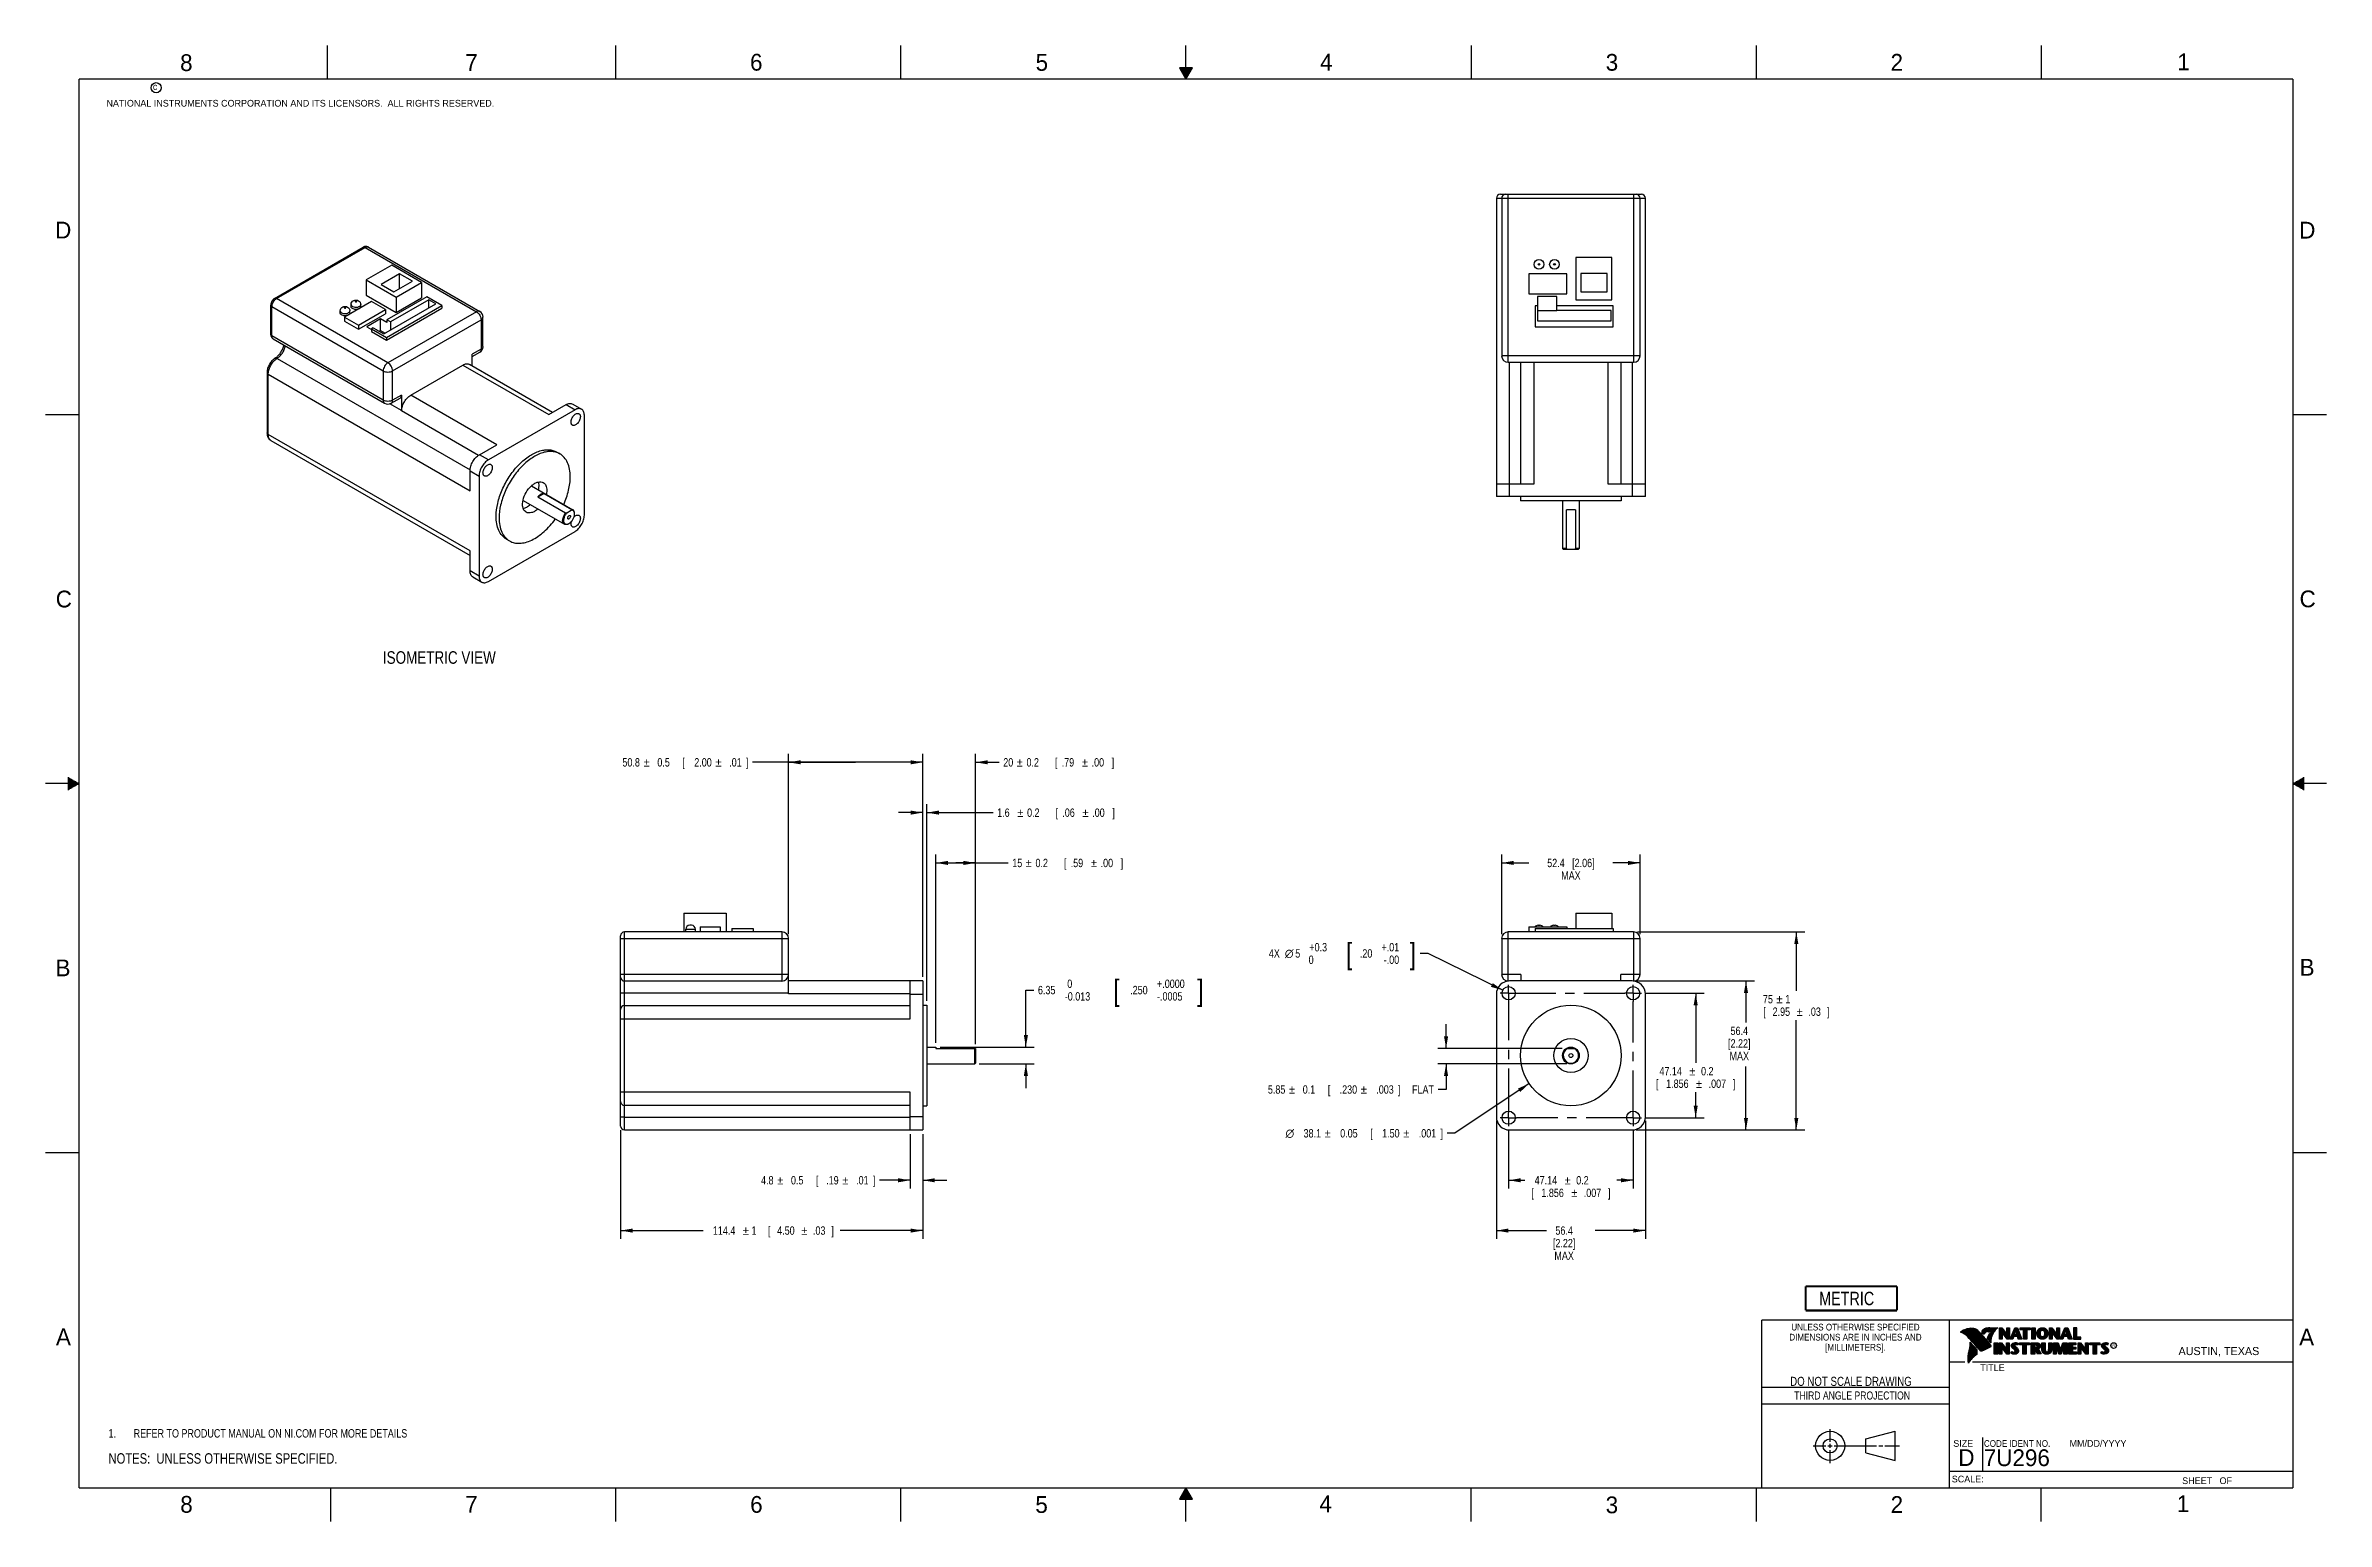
# Model space of a CAD drawing. Header units: inches. Extents: x 0 to 34, y 0 to 22.
import ezdxf
from ezdxf.enums import TextEntityAlignment as Align

# ---------------------------------------------------------------- set-up
doc = ezdxf.new("R2010")
doc.units = ezdxf.units.IN
doc.header["$LTSCALE"] = 1.87
doc.header["$MEASUREMENT"] = 0
doc.linetypes.add('CENTER', pattern=[0.6, 0.375, -0.075, 0.075, -0.075])
doc.layers.get('0').update_dxf_attribs({"linetype": 'CONTINUOUS'})
for name, color, linetype in [('DEFAULT_1', 7, 'CENTER'), ('DETAIL', 7, 'CONTINUOUS'), ('DIMENSIONS', 7, 'CONTINUOUS')]:
    doc.layers.add(name, color=color, linetype=linetype)
doc.styles.get("Standard").update_dxf_attribs({"font": 'txt', "width": 0.8})
doc.styles.add('TEXTSTYLE_1', font='gdt', dxfattribs={"width": 0.8})
doc.styles.add('TEXTSTYLE_2', font='txt')
doc.styles.add('TEXTSTYLE_3', font='txt', dxfattribs={"width": 0.9})
doc.dimstyles.new('DIMSTYLE_1', dxfattribs={"dimtxt": 0.125, "dimasz": 0.18, "dimexe": 0.125, "dimexo": 0.0625, "dimgap": 0.0625, "dimtad": 0, "dimtih": 1, "dimtoh": 1, "dimdsep": 46, "dimtxsty": 'STANDARD', "dimblk": '_FILLED', "dimblk1": '_FILLED', "dimblk2": '_FILLED', "dimcen": 0.09, "dimadec": 0, "dimazin": 0, "dimtol": 1, "dimtp": 0.2, "dimtm": 0.2, "dimtfac": 1, "dimtofl": 0, "dimtmove": 0, "dimatfit": 3, "dimldrblk": '_FILLED', "dimfxl": 1, "dimtolj": 1, "dimarcsym": 0})
doc.dimstyles.new('DIMSTYLE_10', dxfattribs={"dimtxt": 0.125, "dimasz": 0.18, "dimexe": 0.125, "dimexo": 0.0625, "dimgap": 0.0625, "dimtad": 0, "dimtih": 1, "dimtoh": 1, "dimdec": 1, "dimdsep": 46, "dimtxsty": 'STANDARD', "dimblk": '_FILLED', "dimblk1": '_FILLED', "dimblk2": '_FILLED', "dimcen": 0.09, "dimadec": 0, "dimazin": 0, "dimtol": 1, "dimtp": 0.2, "dimtm": 0.2, "dimtfac": 1, "dimtdec": 1, "dimtofl": 0, "dimtmove": 0, "dimatfit": 3, "dimldrblk": '_FILLED', "dimfxl": 1, "dimtolj": 1, "dimarcsym": 0})
doc.dimstyles.new('DIMSTYLE_2', dxfattribs={"dimtxt": 0.125, "dimasz": 0.18, "dimexe": 0.125, "dimexo": 0.0625, "dimgap": 0.0625, "dimtad": 0, "dimtih": 1, "dimtoh": 1, "dimdec": 1, "dimdsep": 46, "dimtxsty": 'STANDARD', "dimblk": '_FILLED', "dimblk1": '_FILLED', "dimblk2": '_FILLED', "dimcen": 0.09, "dimadec": 0, "dimazin": 0, "dimtp": 1, "dimtm": 1, "dimtfac": 1, "dimtdec": 1, "dimtofl": 0, "dimtmove": 0, "dimatfit": 3, "dimldrblk": '_FILLED', "dimfxl": 1, "dimtolj": 1, "dimarcsym": 0})
doc.dimstyles.new('DIMSTYLE_3', dxfattribs={"dimtxt": 0.125, "dimasz": 0.18, "dimexe": 0.125, "dimexo": 0.0625, "dimgap": 0.0625, "dimtad": 0, "dimtih": 1, "dimtoh": 1, "dimdec": 1, "dimdsep": 46, "dimtxsty": 'STANDARD', "dimblk": '_FILLED', "dimblk1": '_FILLED', "dimblk2": '_FILLED', "dimcen": 0.09, "dimadec": 0, "dimazin": 0, "dimtol": 1, "dimtp": 1, "dimtm": 1, "dimtfac": 1, "dimtdec": 1, "dimtofl": 0, "dimtmove": 0, "dimatfit": 3, "dimldrblk": '_FILLED', "dimfxl": 1, "dimtolj": 1, "dimarcsym": 0})
doc.dimstyles.new('DIMSTYLE_4', dxfattribs={"dimtxt": 0.125, "dimasz": 0.18, "dimexe": 0.125, "dimexo": 0.0625, "dimgap": 0.0625, "dimtad": 0, "dimtih": 1, "dimtoh": 1, "dimdec": 1, "dimdsep": 46, "dimtxsty": 'STANDARD', "dimblk": '_FILLED', "dimblk1": '_FILLED', "dimblk2": '_FILLED', "dimcen": 0.09, "dimadec": 0, "dimazin": 0, "dimtp": 0.1, "dimtm": 0.1, "dimtfac": 1, "dimtdec": 1, "dimtofl": 0, "dimtmove": 0, "dimatfit": 3, "dimldrblk": '_FILLED', "dimfxl": 1, "dimtolj": 1, "dimarcsym": 0})
doc.dimstyles.new('DIMSTYLE_5', dxfattribs={"dimtxt": 0.125, "dimasz": 0.18, "dimexe": 0.125, "dimexo": 0.0625, "dimgap": 0.0625, "dimtad": 0, "dimtih": 1, "dimtoh": 1, "dimdsep": 46, "dimtxsty": 'STANDARD', "dimblk": '_FILLED', "dimblk1": '_FILLED', "dimblk2": '_FILLED', "dimcen": 0.09, "dimadec": 0, "dimazin": 0, "dimtol": 1, "dimtp": 0.1, "dimtm": 0.1, "dimtfac": 1, "dimtofl": 0, "dimtmove": 0, "dimatfit": 3, "dimldrblk": '_FILLED', "dimfxl": 1, "dimtolj": 1, "dimarcsym": 0})
doc.dimstyles.new('DIMSTYLE_6', dxfattribs={"dimtxt": 0.125, "dimasz": 0.18, "dimexe": 0.125, "dimexo": 0.0625, "dimgap": 0.09, "dimtad": 0, "dimtih": 1, "dimtoh": 1, "dimdec": 1, "dimdsep": 46, "dimtxsty": 'STANDARD', "dimblk": '_FILLED', "dimblk1": '_FILLED', "dimblk2": '_FILLED', "dimcen": 0.09, "dimadec": 0, "dimazin": 0, "dimtol": 1, "dimtp": 0.3, "dimtfac": 1, "dimtdec": 1, "dimtmove": 0, "dimatfit": 2, "dimldrblk": '_FILLED', "dimfxl": 1, "dimtolj": 1, "dimarcsym": 0})
doc.dimstyles.new('DIMSTYLE_7', dxfattribs={"dimtxt": 0.125, "dimasz": 0.18, "dimexe": 0.125, "dimexo": 0.0625, "dimgap": 0.09, "dimtad": 0, "dimtih": 1, "dimtoh": 1, "dimdec": 1, "dimdsep": 46, "dimtxsty": 'STANDARD', "dimblk": '_FILLED', "dimblk1": '_FILLED', "dimblk2": '_FILLED', "dimcen": 0.09, "dimadec": 0, "dimazin": 0, "dimtol": 1, "dimtp": 0.05, "dimtm": 0.05, "dimtfac": 1, "dimtdec": 1, "dimtmove": 0, "dimatfit": 2, "dimldrblk": '_FILLED', "dimfxl": 1, "dimtolj": 1, "dimarcsym": 0})
doc.dimstyles.new('DIMSTYLE_8', dxfattribs={"dimtxt": 0.125, "dimasz": 0.18, "dimexe": 0.125, "dimexo": 0.0625, "dimgap": 0.0625, "dimtad": 0, "dimtih": 1, "dimtoh": 1, "dimdec": 1, "dimdsep": 46, "dimtxsty": 'STANDARD', "dimblk": '_FILLED', "dimblk1": '_FILLED', "dimblk2": '_FILLED', "dimcen": 0.09, "dimadec": 0, "dimazin": 0, "dimtol": 1, "dimtp": 0.5, "dimtm": 0.5, "dimtfac": 1, "dimtdec": 1, "dimtofl": 0, "dimtmove": 0, "dimatfit": 3, "dimldrblk": '_FILLED', "dimfxl": 1, "dimtolj": 1, "dimarcsym": 0})
doc.dimstyles.new('DIMSTYLE_9', dxfattribs={"dimtxt": 0.125, "dimasz": 0.18, "dimexe": 0.125, "dimexo": 0.0625, "dimgap": 0.0625, "dimtad": 0, "dimtih": 1, "dimtoh": 1, "dimdsep": 46, "dimtxsty": 'STANDARD', "dimblk": '_FILLED', "dimblk1": '_FILLED', "dimblk2": '_FILLED', "dimcen": 0.09, "dimadec": 0, "dimazin": 0, "dimtol": 1, "dimtm": 0.013, "dimtfac": 1, "dimtofl": 0, "dimtmove": 0, "dimatfit": 3, "dimldrblk": '_FILLED', "dimfxl": 1, "dimtolj": 1, "dimarcsym": 0})

msp = doc.modelspace()

# ---------------------------------------------------------------- texts
at = {"color": 2, "linetype": 'CONTINUOUS', "line_spacing_factor": 0.9}
for s, insert, char_height, width, attachment_point, style in [('8', (2.005, 21.871), 0.25, 0.25, 1, 'TEXTSTYLE_2'), ('7', (6.256, 21.874), 0.25, 0.25, 1, 'TEXTSTYLE_2'), ('6', (10.501, 21.877), 0.25, 0.25, 1, 'TEXTSTYLE_2'), ('5', (14.758, 21.875), 0.25, 0.25, 1, 'TEXTSTYLE_2'), ('4', (18.998, 21.878), 0.25, 0.25, 1, 'TEXTSTYLE_2'), ('3', (23.257, 21.876), 0.25, 0.25, 1, 'TEXTSTYLE_2'), ('2', (27.503, 21.876), 0.25, 0.25, 1, 'TEXTSTYLE_2'), ('1', (31.778, 21.883), 0.25, 0.25, 1, 'TEXTSTYLE_2'), ('NATIONAL INSTRUMENTS CORPORATION AND ITS LICENSORS.  ALL RIGHTS RESERVED.', (0.907, 21.191), 0.1, 7.3, 1, 'TEXTSTYLE_2'), ('c', (1.599, 21.439), 0.1, 0.1, 1, 'TEXTSTYLE_2'), ('D', (0.142, 19.375), 0.25, 0.25, 1, 'TEXTSTYLE_2'), ('D', (33.595, 19.374), 0.25, 0.25, 1, 'TEXTSTYLE_2'), ('C', (0.151, 13.875), 0.25, 0.25, 1, 'TEXTSTYLE_2'), ('C', (33.6, 13.877), 0.25, 0.25, 1, 'TEXTSTYLE_2'), ('B', (0.148, 8.376), 0.25, 0.25, 1, 'TEXTSTYLE_2'), ('B', (33.601, 8.385), 0.25, 0.25, 1, 'TEXTSTYLE_2'), ('A', (0.154, 2.876), 0.25, 0.25, 1, 'TEXTSTYLE_2'), ('DIMENSIONS ARE IN INCHES AND', (26.98, 2.796), 0.1, 2.52, 2, 'TEXTSTYLE_3'), ('UNLESS OTHERWISE SPECIFIED', (26.98, 2.946), 0.1, 2.34, 2, 'TEXTSTYLE_3'), ('A', (33.594, 2.873), 0.25, 0.25, 1, 'TEXTSTYLE_2'), ('[MILLIMETERS].', (26.98, 2.646), 0.1, 1.26, 2, 'TEXTSTYLE_3'), ('R', (30.808, 2.641), 0.042, 0.04198, 1, 'TEXTSTYLE_2'), ('AUSTIN, TEXAS', (31.796, 2.599), 0.12, 1.56, 1, 'TEXTSTYLE_2'), ('TITLE', (28.84, 2.34), 0.1, 0.5, 1, 'TEXTSTYLE_2'), ('SIZE', (28.438, 1.212), 0.1, 0.4, 1, 'TEXTSTYLE_2'), ('CODE IDENT NO.', (28.895, 1.211), 0.1, 1.26, 1, 'TEXTSTYLE_3'), ('MM/DD/YYYY', (30.172, 1.212), 0.1, 1, 1, 'TEXTSTYLE_2'), ('SCALE:', (28.416, 0.681), 0.1, 0.6, 1, 'TEXTSTYLE_2'), ('8', (2.007, 0.379), 0.25, 0.25, 1, 'TEXTSTYLE_2'), ('7', (6.255, 0.379), 0.25, 0.25, 1, 'TEXTSTYLE_2'), ('6', (10.503, 0.378), 0.25, 0.25, 1, 'TEXTSTYLE_2'), ('5', (14.754, 0.376), 0.25, 0.25, 1, 'TEXTSTYLE_2'), ('4', (18.988, 0.387), 0.25, 0.25, 1, 'TEXTSTYLE_2'), ('3', (23.256, 0.371), 0.25, 0.25, 1, 'TEXTSTYLE_2'), ('2', (27.504, 0.376), 0.25, 0.25, 1, 'TEXTSTYLE_2'), ('1', (31.771, 0.389), 0.25, 0.25, 1, 'TEXTSTYLE_2'), ('SHEET   OF', (31.85, 0.656), 0.1, 1, 1, 'TEXTSTYLE_2')]:
    msp.add_mtext(s, dxfattribs=dict(at, insert=insert, char_height=char_height, width=width, attachment_point=attachment_point, style=style))
at = {"color": 7, "linetype": 'CONTINUOUS', "insert": (26.913, 2.155), "char_height": 0.135, "width": 2.16, "attachment_point": 2, "line_spacing_factor": 0.9}
msp.add_mtext('DO NOT SCALE DRAWING', dxfattribs=at)
at = {"color": 2, "linetype": 'CONTINUOUS', "insert": (26.93, 1.937), "char_height": 0.12, "width": 2.112, "attachment_point": 2, "line_spacing_factor": 0.9}
msp.add_mtext('THIRD ANGLE PROJECTION', dxfattribs=at)
at = {"color": 7, "linetype": 'CONTINUOUS', "char_height": 0.25, "attachment_point": 1, "line_spacing_factor": 0.9, "style": 'TEXTSTYLE_2'}
for s, insert, width in [('D  ', (28.513, 1.076), 0.75), ('7U296', (28.893, 1.074), 1.25)]:
    msp.add_mtext(s, dxfattribs=dict(at, insert=insert, width=width))
at = {"layer": 'DETAIL', "color": 2, "linetype": 'CONTINUOUS', "insert": (5.028, 12.972), "char_height": 0.1875, "width": 2.1, "attachment_point": 1, "line_spacing_factor": 0.9}
msp.add_mtext('ISOMETRIC VIEW', dxfattribs=at)

# ---------------------------------------------------------------- blocks, each defined once
blk = doc.blocks.new('SYMBOL_3_BL0', base_point=(3.625, 1.312))
at = {"color": 2, "linetype": 'CONTINUOUS', "width": 0.8}
for s, p in [('1.', (0.938, 1.25)), ('REFER TO PRODUCT MANUAL ON NI.COM FOR MORE DETAILS', (1.312, 1.25))]:
    blk.add_text(s, height=0.125, dxfattribs=at).set_placement(p)
blk = doc.blocks.new('_FILLED')
at = {"color": 0, "linetype": 'BYBLOCK'}
blk.add_solid([(0, 0), (-1, 0.17), (-1, -0.17)], dxfattribs=at)
blk = doc.blocks.new('*D0')
at = {"layer": 'DIMENSIONS', "color": 2, "linetype": 'CONTINUOUS'}
for p, q in [((23.853, 7.873), (24.723, 7.873)), ((24.598, 7.873), (24.598, 6.837)), ((24.598, 6.018), (24.598, 6.399)), ((23.853, 6.018), (24.723, 6.018))]:
    blk.add_line(p, q, dxfattribs=at)
at = {"layer": 'DIMENSIONS', "color": 2, "linetype": 'CONTINUOUS', "xscale": 0.18, "yscale": 0.18, "zscale": 0.18}
for p, rotation in [((24.598, 7.873), 90), ((24.598, 6.018), 270)]:
    blk.add_blockref('_FILLED', p, dxfattribs=dict(at, rotation=rotation))
at = {"layer": 'DIMENSIONS', "color": 2, "linetype": 'CONTINUOUS', "width": 0.8}
for s, p in [('[', (24.025, 6.462)), ('47.14', (24.225, 6.649)), ('1.856', (24.325, 6.462)), ('0.2', (24.771, 6.649)), ('.007', (24.921, 6.462)), (']', (25.171, 6.462))]:
    blk.add_text(s, height=0.125, dxfattribs=at).set_placement(p, align=Align.CENTER)
at = {"layer": 'DIMENSIONS', "color": 2, "linetype": 'CONTINUOUS', "style": 'TEXTSTYLE_1'}
for p in [(24.548, 6.649), (24.648, 6.462)]:
    blk.add_text('`', height=0.125, dxfattribs=at).set_placement(p, align=Align.CENTER)
blk = doc.blocks.new('*D1')
at = {"layer": 'DIMENSIONS', "color": 2, "linetype": 'CONTINUOUS'}
for p, q in [((23.713, 8.056), (25.473, 8.056)), ((25.348, 8.056), (25.348, 7.437)), ((25.348, 5.835), (25.348, 6.781)), ((23.713, 5.835), (25.473, 5.835))]:
    blk.add_line(p, q, dxfattribs=at)
at = {"layer": 'DIMENSIONS', "color": 2, "linetype": 'CONTINUOUS', "xscale": 0.18, "yscale": 0.18, "zscale": 0.18}
for p, rotation in [((25.348, 8.056), 90), ((25.348, 5.835), 270)]:
    blk.add_blockref('_FILLED', p, dxfattribs=dict(at, rotation=rotation))
at = {"layer": 'DIMENSIONS', "color": 2, "linetype": 'CONTINUOUS', "insert": (25.248, 7.375), "char_height": 0.125, "width": 0.6, "attachment_point": 2, "line_spacing_factor": 0.9}
blk.add_mtext('56.4\\P[2.22]\\PMAX', dxfattribs=at)
blk = doc.blocks.new('*D2')
at = {"layer": 'DIMENSIONS', "color": 2, "linetype": 'CONTINUOUS'}
for p, q in [((23.733, 8.788), (26.223, 8.788)), ((26.098, 8.788), (26.098, 7.911)), ((26.098, 5.835), (26.098, 7.473)), ((23.713, 5.835), (26.223, 5.835))]:
    blk.add_line(p, q, dxfattribs=at)
at = {"layer": 'DIMENSIONS', "color": 2, "linetype": 'CONTINUOUS', "xscale": 0.18, "yscale": 0.18, "zscale": 0.18}
for p, rotation in [((26.098, 8.788), 90), ((26.098, 5.835), 270)]:
    blk.add_blockref('_FILLED', p, dxfattribs=dict(at, rotation=rotation))
at = {"layer": 'DIMENSIONS', "color": 2, "linetype": 'CONTINUOUS', "width": 0.8}
for s, p in [('75', (25.675, 7.723)), ('1', (25.971, 7.723)), ('[', (25.625, 7.536)), ('2.95', (25.875, 7.536)), ('.03', (26.371, 7.536)), (']', (26.571, 7.536))]:
    blk.add_text(s, height=0.125, dxfattribs=at).set_placement(p, align=Align.CENTER)
at = {"layer": 'DIMENSIONS', "color": 2, "linetype": 'CONTINUOUS', "style": 'TEXTSTYLE_1'}
for p in [(25.848, 7.723), (26.148, 7.536)]:
    blk.add_text('`', height=0.125, dxfattribs=at).set_placement(p, align=Align.CENTER)
blk = doc.blocks.new('*D3')
at = {"layer": 'DIMENSIONS', "color": 2, "linetype": 'CONTINUOUS'}
for p, q in [((21.81, 5.83), (21.81, 4.96)), ((23.665, 5.83), (23.665, 4.96)), ((21.81, 5.085), (22.052, 5.085)), ((23.665, 5.085), (23.423, 5.085))]:
    blk.add_line(p, q, dxfattribs=at)
at = {"layer": 'DIMENSIONS', "color": 2, "linetype": 'CONTINUOUS', "xscale": 0.18, "yscale": 0.18, "zscale": 0.18, "rotation": 180}
blk.add_blockref('_FILLED', (21.81, 5.085), dxfattribs=at)
at = {"layer": 'DIMENSIONS', "color": 2, "linetype": 'CONTINUOUS', "xscale": 0.18, "yscale": 0.18, "zscale": 0.18}
blk.add_blockref('_FILLED', (23.665, 5.085), dxfattribs=at)
at = {"layer": 'DIMENSIONS', "color": 2, "linetype": 'CONTINUOUS', "width": 0.8}
for s, p in [('47.14', (22.365, 5.023)), ('0.2', (22.91, 5.023)), ('[', (22.165, 4.835)), ('1.856', (22.465, 4.835)), ('.007', (23.06, 4.835)), (']', (23.31, 4.835))]:
    blk.add_text(s, height=0.125, dxfattribs=at).set_placement(p, align=Align.CENTER)
at = {"layer": 'DIMENSIONS', "color": 2, "linetype": 'CONTINUOUS', "style": 'TEXTSTYLE_1'}
for p in [(22.688, 5.023), (22.788, 4.835)]:
    blk.add_text('`', height=0.125, dxfattribs=at).set_placement(p, align=Align.CENTER)
blk = doc.blocks.new('*D4')
at = {"layer": 'DIMENSIONS', "color": 2, "linetype": 'CONTINUOUS'}
for p, q in [((21.627, 5.97), (21.627, 4.21)), ((23.848, 5.97), (23.848, 4.21)), ((21.627, 4.335), (22.375, 4.335)), ((23.848, 4.335), (23.1, 4.335))]:
    blk.add_line(p, q, dxfattribs=at)
at = {"layer": 'DIMENSIONS', "color": 2, "linetype": 'CONTINUOUS', "xscale": 0.18, "yscale": 0.18, "zscale": 0.18, "rotation": 180}
blk.add_blockref('_FILLED', (21.627, 4.335), dxfattribs=at)
at = {"layer": 'DIMENSIONS', "color": 2, "linetype": 'CONTINUOUS', "xscale": 0.18, "yscale": 0.18, "zscale": 0.18}
blk.add_blockref('_FILLED', (23.848, 4.335), dxfattribs=at)
at = {"layer": 'DIMENSIONS', "color": 2, "linetype": 'CONTINUOUS', "insert": (22.637, 4.398), "char_height": 0.125, "width": 0.6, "attachment_point": 2, "line_spacing_factor": 0.9}
blk.add_mtext('56.4\\P[2.22]\\PMAX', dxfattribs=at)
blk = doc.blocks.new('*D5')
at = {"layer": 'DIMENSIONS', "color": 2, "linetype": 'CONTINUOUS'}
for p, q in [((20.877, 7.051), (20.877, 7.411)), ((22.608, 7.051), (20.752, 7.051)), ((22.675, 6.82), (20.752, 6.82)), ((20.877, 6.82), (20.877, 6.439)), ((20.877, 6.439), (20.76, 6.439))]:
    blk.add_line(p, q, dxfattribs=at)
at = {"layer": 'DIMENSIONS', "color": 2, "linetype": 'CONTINUOUS', "xscale": 0.18, "yscale": 0.18, "zscale": 0.18}
for p, rotation in [((20.877, 7.051), 270), ((20.877, 6.82), 90)]:
    blk.add_blockref('_FILLED', p, dxfattribs=dict(at, rotation=rotation))
at = {"layer": 'DIMENSIONS', "color": 2, "linetype": 'CONTINUOUS', "width": 0.8}
for s, p in [('5.85', (18.481, 6.376)), ('0.1', (18.926, 6.376)), ('[', (19.151, 6.376)), ('.230', (19.551, 6.376)), ('.003', (20.097, 6.376)), (']', (20.197, 6.376)), (' FLAT', (20.697, 6.376))]:
    blk.add_text(s, height=0.125, dxfattribs=at).set_placement(p, align=Align.RIGHT)
at = {"layer": 'DIMENSIONS', "color": 2, "linetype": 'CONTINUOUS', "style": 'TEXTSTYLE_1'}
for p in [(18.626, 6.376), (19.697, 6.376)]:
    blk.add_text('`', height=0.125, dxfattribs=at).set_placement(p, align=Align.RIGHT)
blk = doc.blocks.new('*D6')
at = {"layer": 'DIMENSIONS', "color": 2, "linetype": 'CONTINUOUS'}
for p, q in [((20.608, 8.466), (20.49, 8.466)), ((21.721, 7.917), (20.608, 8.466))]:
    blk.add_line(p, q, dxfattribs=at)
at = {"layer": 'DIMENSIONS', "color": 2, "linetype": 'CONTINUOUS', "xscale": 0.18, "yscale": 0.18, "zscale": 0.18, "rotation": 333.7496414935}
blk.add_blockref('_FILLED', (21.721, 7.917), dxfattribs=at)
at = {"layer": 'DIMENSIONS', "color": 2, "linetype": 'CONTINUOUS', "width": 0.8}
for s, height, p in [('4X ', 0.125, (18.436, 8.404)), ('5', 0.125, (18.703, 8.404)), ('+0.3', 0.125, (19.103, 8.497)), ('[', 0.312, (19.478, 8.31)), ('.20', 0.125, (19.778, 8.404)), ('+.01', 0.125, (20.178, 8.497)), (']', 0.312, (20.428, 8.31)), (' 0', 0.125, (18.903, 8.31)), ('-.00', 0.125, (20.178, 8.31))]:
    blk.add_text(s, height=height, dxfattribs=at).set_placement(p, align=Align.RIGHT)
at = {"layer": 'DIMENSIONS', "color": 2, "linetype": 'CONTINUOUS', "style": 'TEXTSTYLE_1'}
blk.add_text('n', height=0.125, dxfattribs=at).set_placement((18.603, 8.404), align=Align.RIGHT)
blk = doc.blocks.new('*D7')
at = {"layer": 'DIMENSIONS', "color": 2, "linetype": 'CONTINUOUS'}
for p, q in [((22.115, 6.527), (21.01, 5.785)), ((21.01, 5.785), (20.892, 5.785))]:
    blk.add_line(p, q, dxfattribs=at)
at = {"layer": 'DIMENSIONS', "color": 2, "linetype": 'CONTINUOUS', "xscale": 0.18, "yscale": 0.18, "zscale": 0.18, "rotation": 33.8829868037}
blk.add_blockref('_FILLED', (22.115, 6.527), dxfattribs=at)
at = {"layer": 'DIMENSIONS', "color": 2, "linetype": 'CONTINUOUS', "style": 'TEXTSTYLE_1'}
for s, p in [('n', (18.613, 5.723)), ('`', (19.159, 5.723)), ('`', (20.33, 5.723))]:
    blk.add_text(s, height=0.125, dxfattribs=at).set_placement(p, align=Align.RIGHT)
at = {"layer": 'DIMENSIONS', "color": 2, "linetype": 'CONTINUOUS', "width": 0.8}
for s, p in [('38.1', (19.013, 5.723)), ('0.05', (19.559, 5.723)), ('[', (19.784, 5.723)), ('1.50', (20.184, 5.723)), ('.001', (20.73, 5.723)), (']', (20.83, 5.723))]:
    blk.add_text(s, height=0.125, dxfattribs=at).set_placement(p, align=Align.RIGHT)
blk = doc.blocks.new('*D8')
at = {"layer": 'DIMENSIONS', "color": 2, "linetype": 'CONTINUOUS'}
for p, q in [((21.706, 8.752), (21.706, 9.941)), ((23.769, 8.752), (23.769, 9.941)), ((21.706, 9.816), (22.113, 9.816)), ((23.769, 9.816), (23.363, 9.816))]:
    blk.add_line(p, q, dxfattribs=at)
at = {"layer": 'DIMENSIONS', "color": 2, "linetype": 'CONTINUOUS', "xscale": 0.18, "yscale": 0.18, "zscale": 0.18, "rotation": 180}
blk.add_blockref('_FILLED', (21.706, 9.816), dxfattribs=at)
at = {"layer": 'DIMENSIONS', "color": 2, "linetype": 'CONTINUOUS', "xscale": 0.18, "yscale": 0.18, "zscale": 0.18}
blk.add_blockref('_FILLED', (23.769, 9.816), dxfattribs=at)
at = {"layer": 'DIMENSIONS', "color": 2, "linetype": 'CONTINUOUS', "insert": (22.738, 9.878), "char_height": 0.125, "width": 1.125, "attachment_point": 2, "line_spacing_factor": 0.9}
blk.add_mtext('52.4{\\Ftxt.shx;\\W1.000000;\\H0.125000; }[2.06]\\PMAX', dxfattribs=at)
blk = doc.blocks.new('*D9')
at = {"layer": 'DIMENSIONS', "color": 2, "linetype": 'CONTINUOUS'}
for p, q in [((8.571, 5.832), (8.571, 4.21)), ((13.075, 5.773), (13.075, 4.21)), ((8.571, 4.335), (9.803, 4.335)), ((13.075, 4.335), (11.844, 4.335))]:
    blk.add_line(p, q, dxfattribs=at)
at = {"layer": 'DIMENSIONS', "color": 2, "linetype": 'CONTINUOUS', "xscale": 0.18, "yscale": 0.18, "zscale": 0.18, "rotation": 180}
blk.add_blockref('_FILLED', (8.571, 4.335), dxfattribs=at)
at = {"layer": 'DIMENSIONS', "color": 2, "linetype": 'CONTINUOUS', "xscale": 0.18, "yscale": 0.18, "zscale": 0.18}
blk.add_blockref('_FILLED', (13.075, 4.335), dxfattribs=at)
at = {"layer": 'DIMENSIONS', "color": 2, "linetype": 'CONTINUOUS', "width": 0.8}
for s, p in [('114.4', (10.115, 4.273)), ('1', (10.561, 4.273)), ('[', (10.786, 4.273)), ('4.50', (11.036, 4.273)), ('.03', (11.532, 4.273)), (']', (11.732, 4.273))]:
    blk.add_text(s, height=0.125, dxfattribs=at).set_placement(p, align=Align.CENTER)
at = {"layer": 'DIMENSIONS', "color": 2, "linetype": 'CONTINUOUS', "style": 'TEXTSTYLE_1'}
for p in [(10.438, 4.273), (11.309, 4.273)]:
    blk.add_text('`', height=0.125, dxfattribs=at).set_placement(p, align=Align.CENTER)
blk = doc.blocks.new('*D10')
at = {"layer": 'DIMENSIONS', "color": 2, "linetype": 'CONTINUOUS'}
for p, q in [((12.886, 5.773), (12.886, 4.96)), ((13.075, 5.773), (13.075, 4.96)), ((12.886, 5.085), (12.431, 5.085)), ((13.075, 5.085), (13.435, 5.085))]:
    blk.add_line(p, q, dxfattribs=at)
at = {"layer": 'DIMENSIONS', "color": 2, "linetype": 'CONTINUOUS', "xscale": 0.18, "yscale": 0.18, "zscale": 0.18}
blk.add_blockref('_FILLED', (12.886, 5.085), dxfattribs=at)
at = {"layer": 'DIMENSIONS', "color": 2, "linetype": 'CONTINUOUS', "xscale": 0.18, "yscale": 0.18, "zscale": 0.18, "rotation": 180}
blk.add_blockref('_FILLED', (13.075, 5.085), dxfattribs=at)
at = {"layer": 'DIMENSIONS', "color": 2, "linetype": 'CONTINUOUS', "width": 0.8}
for s, p in [('4.8', (10.851, 5.023)), ('0.5', (11.297, 5.023)), ('[', (11.522, 5.023)), ('.19', (11.822, 5.023)), ('.01', (12.268, 5.023)), (']', (12.368, 5.023))]:
    blk.add_text(s, height=0.125, dxfattribs=at).set_placement(p, align=Align.RIGHT)
at = {"layer": 'DIMENSIONS', "color": 2, "linetype": 'CONTINUOUS', "style": 'TEXTSTYLE_1'}
for p in [(10.997, 5.023), (11.968, 5.023)]:
    blk.add_text('`', height=0.125, dxfattribs=at).set_placement(p, align=Align.RIGHT)
blk = doc.blocks.new('*D11')
at = {"layer": 'DIMENSIONS', "color": 2, "linetype": 'CONTINUOUS'}
for p, q in [((14.613, 7.07), (14.613, 7.92)), ((14.613, 7.92), (14.73, 7.92)), ((13.335, 7.07), (14.738, 7.07)), ((13.915, 6.82), (14.738, 6.82)), ((14.613, 6.82), (14.613, 6.46))]:
    blk.add_line(p, q, dxfattribs=at)
at = {"layer": 'DIMENSIONS', "color": 2, "linetype": 'CONTINUOUS', "xscale": 0.18, "yscale": 0.18, "zscale": 0.18}
for p, rotation in [((14.613, 7.07), 270), ((14.613, 6.82), 90)]:
    blk.add_blockref('_FILLED', p, dxfattribs=dict(at, rotation=rotation))
at = {"layer": 'DIMENSIONS', "color": 2, "linetype": 'CONTINUOUS', "width": 0.8}
for s, height, p in [('6.35', 0.125, (14.793, 7.858)), ('-0.013', 0.125, (15.193, 7.764)), (' 0', 0.125, (15.193, 7.952)), ('[', 0.312, (15.918, 7.764)), ('.250', 0.125, (16.168, 7.858)), ('+.0000', 0.125, (16.568, 7.952)), ('-.0005', 0.125, (16.568, 7.764)), (']', 0.312, (17.168, 7.764))]:
    blk.add_text(s, height=height, dxfattribs=at).set_placement(p)
blk = doc.blocks.new('*D12')
at = {"layer": 'DIMENSIONS', "color": 2, "linetype": 'CONTINUOUS'}
for p, q in [((13.272, 7.133), (13.272, 9.941)), ((13.863, 7.113), (13.863, 9.941)), ((13.272, 9.816), (13.568, 9.816)), ((13.863, 9.816), (13.568, 9.816)), ((13.568, 9.816), (14.347, 9.816))]:
    blk.add_line(p, q, dxfattribs=at)
at = {"layer": 'DIMENSIONS', "color": 2, "linetype": 'CONTINUOUS', "xscale": 0.18, "yscale": 0.18, "zscale": 0.18, "rotation": 180}
blk.add_blockref('_FILLED', (13.272, 9.816), dxfattribs=at)
at = {"layer": 'DIMENSIONS', "color": 2, "linetype": 'CONTINUOUS', "xscale": 0.18, "yscale": 0.18, "zscale": 0.18}
blk.add_blockref('_FILLED', (13.863, 9.816), dxfattribs=at)
at = {"layer": 'DIMENSIONS', "color": 2, "linetype": 'CONTINUOUS', "width": 0.8}
for s, p in [('15', (14.41, 9.753)), ('0.2', (14.756, 9.753)), ('[', (15.181, 9.753)), ('.59', (15.281, 9.753)), ('.00', (15.727, 9.753)), (']', (16.027, 9.753))]:
    blk.add_text(s, height=0.125, dxfattribs=at).set_placement(p)
at = {"layer": 'DIMENSIONS', "color": 2, "linetype": 'CONTINUOUS', "style": 'TEXTSTYLE_1'}
for p in [(14.61, 9.753), (15.581, 9.753)]:
    blk.add_text('`', height=0.125, dxfattribs=at).set_placement(p)
blk = doc.blocks.new('*D13')
at = {"layer": 'DIMENSIONS', "color": 2, "linetype": 'CONTINUOUS'}
for p, q in [((13.075, 10.566), (12.715, 10.566)), ((13.075, 8.118), (13.075, 10.691)), ((13.138, 7.758), (13.138, 10.691)), ((13.138, 10.566), (14.123, 10.566))]:
    blk.add_line(p, q, dxfattribs=at)
at = {"layer": 'DIMENSIONS', "color": 2, "linetype": 'CONTINUOUS', "xscale": 0.18, "yscale": 0.18, "zscale": 0.18}
blk.add_blockref('_FILLED', (13.075, 10.566), dxfattribs=at)
at = {"layer": 'DIMENSIONS', "color": 2, "linetype": 'CONTINUOUS', "xscale": 0.18, "yscale": 0.18, "zscale": 0.18, "rotation": 180}
blk.add_blockref('_FILLED', (13.138, 10.566), dxfattribs=at)
at = {"layer": 'DIMENSIONS', "color": 2, "linetype": 'CONTINUOUS', "width": 0.8}
for s, p in [('1.6', (14.185, 10.503)), ('0.2', (14.631, 10.503)), ('[', (15.056, 10.503)), ('.06', (15.156, 10.503)), ('.00', (15.602, 10.503)), (']', (15.902, 10.503))]:
    blk.add_text(s, height=0.125, dxfattribs=at).set_placement(p)
at = {"layer": 'DIMENSIONS', "color": 2, "linetype": 'CONTINUOUS', "style": 'TEXTSTYLE_1'}
for p in [(14.485, 10.503), (15.456, 10.503)]:
    blk.add_text('`', height=0.125, dxfattribs=at).set_placement(p)
blk = doc.blocks.new('*D14')
at = {"layer": 'DIMENSIONS', "color": 2, "linetype": 'CONTINUOUS'}
for p, q in [((13.075, 11.316), (12.715, 11.316)), ((13.075, 8.118), (13.075, 11.441)), ((13.863, 7.113), (13.863, 11.441)), ((13.863, 11.316), (14.214, 11.316))]:
    blk.add_line(p, q, dxfattribs=at)
at = {"layer": 'DIMENSIONS', "color": 2, "linetype": 'CONTINUOUS', "xscale": 0.18, "yscale": 0.18, "zscale": 0.18}
blk.add_blockref('_FILLED', (13.075, 11.316), dxfattribs=at)
at = {"layer": 'DIMENSIONS', "color": 2, "linetype": 'CONTINUOUS', "xscale": 0.18, "yscale": 0.18, "zscale": 0.18, "rotation": 180}
blk.add_blockref('_FILLED', (13.863, 11.316), dxfattribs=at)
at = {"layer": 'DIMENSIONS', "color": 2, "linetype": 'CONTINUOUS', "width": 0.8}
for s, p in [('20', (14.276, 11.253)), ('0.2', (14.622, 11.253)), ('[', (15.047, 11.253)), ('.79', (15.147, 11.253)), ('.00', (15.593, 11.253)), (']', (15.893, 11.253))]:
    blk.add_text(s, height=0.125, dxfattribs=at).set_placement(p)
at = {"layer": 'DIMENSIONS', "color": 2, "linetype": 'CONTINUOUS', "style": 'TEXTSTYLE_1'}
for p in [(14.476, 11.253), (15.447, 11.253)]:
    blk.add_text('`', height=0.125, dxfattribs=at).set_placement(p)
blk = doc.blocks.new('*D15')
at = {"layer": 'DIMENSIONS', "color": 2, "linetype": 'CONTINUOUS'}
for p, q in [((12.075, 11.316), (10.539, 11.316)), ((11.075, 8.752), (11.075, 11.441)), ((11.075, 11.316), (12.075, 11.316)), ((13.075, 11.316), (12.075, 11.316)), ((13.075, 8.118), (13.075, 11.441))]:
    blk.add_line(p, q, dxfattribs=at)
at = {"layer": 'DIMENSIONS', "color": 2, "linetype": 'CONTINUOUS', "xscale": 0.18, "yscale": 0.18, "zscale": 0.18, "rotation": 180}
blk.add_blockref('_FILLED', (11.075, 11.316), dxfattribs=at)
at = {"layer": 'DIMENSIONS', "color": 2, "linetype": 'CONTINUOUS', "xscale": 0.18, "yscale": 0.18, "zscale": 0.18}
blk.add_blockref('_FILLED', (13.075, 11.316), dxfattribs=at)
at = {"layer": 'DIMENSIONS', "color": 2, "linetype": 'CONTINUOUS', "width": 0.8}
for s, p in [('50.8', (8.859, 11.253)), ('0.5', (9.305, 11.253)), ('[', (9.53, 11.253)), ('2.00', (9.93, 11.253)), ('.01', (10.376, 11.253)), (']', (10.476, 11.253))]:
    blk.add_text(s, height=0.125, dxfattribs=at).set_placement(p, align=Align.RIGHT)
at = {"layer": 'DIMENSIONS', "color": 2, "linetype": 'CONTINUOUS', "style": 'TEXTSTYLE_1'}
for p in [(9.005, 11.253), (10.076, 11.253)]:
    blk.add_text('`', height=0.125, dxfattribs=at).set_placement(p, align=Align.RIGHT)
blk = doc.blocks.new('SYMBOL_4_BL1', base_point=(3.1215, 0.9375))
at = {"layer": 'DETAIL', "color": 2, "linetype": 'CONTINUOUS', "width": 0.8}
blk.add_text('NOTES:  UNLESS OTHERWISE SPECIFIED.', height=0.156, dxfattribs=at).set_placement((0.9375, 0.8595))
blk = doc.blocks.new('SYMBOL_13_BL2', base_point=(26.918, 3.324))
at = {"layer": 'DETAIL', "color": 7, "linetype": 'CONTINUOUS', "const_width": 0.0309}
for points in [[(26.238, 3.504), (27.598, 3.504)], [(26.238, 3.504), (26.238, 3.144)], [(27.598, 3.504), (27.598, 3.144)], [(26.238, 3.144), (27.598, 3.144)]]:
    blk.add_lwpolyline(points, dxfattribs=at)
at = {"layer": 'DETAIL', "color": 2, "linetype": 'CONTINUOUS', "width": 0.8}
blk.add_text('METRIC', height=0.2, dxfattribs=at).set_placement((26.439, 3.223))

# ---------------------------------------------------------------- dimensions: what is measured, and where the dimension line sits
at = {"layer": 'DIMENSIONS', "color": 2, "linetype": 'CONTINUOUS'}
for base, p1, p2, angle, dimstyle, picture, middle in [((11.075, 11.316), (13.075, 8.056), (11.075, 8.69), 180, 'DIMSTYLE_8', '*D15', (9.468, 11.316)), ((13.075, 11.316), (13.863, 7.051), (13.075, 8.056), 180, 'DIMSTYLE_10', '*D14', (15.135, 11.316)), ((13.075, 10.566), (13.138, 7.695), (13.075, 8.056), 180, 'DIMSTYLE_10', '*D13', (15.094, 10.566)), ((13.272, 9.816), (13.863, 7.051), (13.272, 7.07), 180, 'DIMSTYLE_10', '*D12', (15.268, 9.816)), ((26.098, 8.788), (23.651, 5.835), (23.671, 8.788), 90, 'DIMSTYLE_3', '*D2', (26.098, 7.692)), ((14.613, 7.07), (13.853, 6.82), (13.272, 7.07), 90, 'DIMSTYLE_9', '*D11', (16.105, 7.92)), ((24.5977, 7.8734), (23.7905, 6.0175), (23.7905, 7.8734), 90, 'DIMSTYLE_1', '*D0', (24.5977, 6.6178)), ((8.571, 4.335), (13.075, 5.835), (8.571, 5.894), 180, 'DIMSTYLE_3', '*D9', (10.823, 4.335)), ((12.886, 5.085), (13.075, 5.835), (12.886, 5.835), 180, 'DIMSTYLE_8', '*D10', (11.46, 5.085))]:
    dim = msp.add_linear_dim(base=base, p1=p1, p2=p2, angle=angle, dimstyle=dimstyle, dxfattribs=at)
    dim.commit()
    dim.dimension.update_dxf_attribs({"geometry": picture, "text_midpoint": middle, "dimtype": 160})
for base, p1, p2, picture, middle in [((23.769, 9.816), (21.706, 8.69), (23.769, 8.69), '*D8', (22.738, 9.706)), ((23.848, 4.335), (21.627, 6.032), (23.848, 6.032), '*D4', (22.738, 4.132))]:
    dim = msp.add_linear_dim(base=base, p1=p1, p2=p2, text='<>\\PMAX', dimstyle='DIMSTYLE_4', dxfattribs=at)
    dim.commit()
    dim.dimension.update_dxf_attribs({"geometry": picture, "text_midpoint": middle, "dimtype": 160})
for p1, p2, text, dimstyle, picture, middle in [((21.721, 7.917), (21.898, 7.83), '4X %%c<>', 'DIMSTYLE_6', '*D6', (19.282, 8.466)), ((22.115, 6.527), (23.36, 7.364), '%%c<>', 'DIMSTYLE_7', '*D7', (19.638, 5.785))]:
    dim = msp.add_diameter_dim_2p(p1=p1, p2=p2, text=text, dimstyle=dimstyle, override={"dimpost": '<>'}, dxfattribs=at)
    dim.commit()
    dim.dimension.update_dxf_attribs({"geometry": picture, "text_midpoint": middle, "dimtype": 163})
for base, p1, p2, text, dimstyle, picture, middle in [((25.348, 8.056), (23.651, 5.835), (23.651, 8.056), '<>\\PMAX', 'DIMSTYLE_2', '*D1', (25.348, 7.109)), ((20.877, 7.051), (22.738, 6.82), (22.67, 7.051), '<> FLAT', 'DIMSTYLE_5', '*D5', (19.389, 6.439))]:
    dim = msp.add_linear_dim(base=base, p1=p1, p2=p2, angle=90, text=text, dimstyle=dimstyle, dxfattribs=at)
    dim.commit()
    dim.dimension.update_dxf_attribs({"geometry": picture, "text_midpoint": middle, "dimtype": 160})
dim = msp.add_linear_dim(base=(23.6655, 5.0852), p1=(21.8095, 5.8925), p2=(23.6655, 5.8925), dimstyle='DIMSTYLE_1', dxfattribs=at)
dim.commit()
dim.dimension.update_dxf_attribs({"geometry": '*D3', "text_midpoint": (22.7375, 4.9915), "dimtype": 160})

# ---------------------------------------------------------------- linework, layer by layer
at = {"color": 2, "linetype": 'CONTINUOUS'}
for p, q in [((4.2, 21.5), (4.2, 22)), ((8.5, 21.5), (8.5, 22)), ((12.75, 21.5), (12.75, 22)), ((17, 21.5), (17, 22)), ((21.25, 22), (21.25, 21.5)), ((25.5, 22), (25.5, 21.5)), ((29.75, 22), (29.75, 21.5)), ((16.902, 21.67), (17, 21.5)), ((17.098, 21.67), (16.902, 21.67)), ((16.908, 21.66), (17.092, 21.66)), ((16.913, 21.65), (17.087, 21.65)), ((16.919, 21.64), (17.081, 21.64)), ((16.925, 21.63), (17.075, 21.63)), ((16.931, 21.62), (17.069, 21.62)), ((16.937, 21.61), (17.064, 21.61)), ((16.942, 21.6), (17.058, 21.6)), ((16.948, 21.59), (17.052, 21.59)), ((16.954, 21.58), (17.046, 21.58)), ((16.96, 21.57), (17.04, 21.57)), ((16.965, 21.56), (17.035, 21.56)), ((16.971, 21.55), (17.029, 21.55)), ((16.977, 21.54), (17.023, 21.54)), ((16.983, 21.53), (17.017, 21.53)), ((16.988, 21.52), (17.012, 21.52)), ((16.994, 21.51), (17.006, 21.51)), ((17, 21.5), (17.098, 21.67)), ((0, 16.5), (0.5, 16.5)), ((33.5, 16.5), (34, 16.5)), ((0.5, 11), (0, 11)), ((0.33, 11.09), (0.344, 11.09)), ((0.33, 11.08), (0.361, 11.08)), ((0.33, 11.07), (0.379, 11.07)), ((0.33, 11.06), (0.396, 11.06)), ((0.33, 11.05), (0.413, 11.05)), ((0.33, 11.04), (0.431, 11.04)), ((0.33, 11.03), (0.448, 11.03)), ((0.33, 11.02), (0.465, 11.02)), ((0.33, 11.01), (0.483, 11.01)), ((0.33, 10.99), (0.483, 10.99)), ((0.33, 10.98), (0.465, 10.98)), ((0.33, 10.97), (0.448, 10.97)), ((0.33, 10.96), (0.431, 10.96)), ((0.33, 10.95), (0.413, 10.95)), ((0.33, 10.94), (0.396, 10.94)), ((0.33, 10.93), (0.379, 10.93)), ((0.33, 10.92), (0.361, 10.92)), ((0.33, 10.91), (0.344, 10.91)), ((34, 11), (33.5, 11)), ((33.517, 11.01), (33.67, 11.01)), ((33.517, 10.99), (33.67, 10.99)), ((33.535, 11.02), (33.67, 11.02)), ((33.535, 10.98), (33.67, 10.98)), ((33.552, 11.03), (33.67, 11.03)), ((33.552, 10.97), (33.67, 10.97)), ((33.569, 11.04), (33.67, 11.04)), ((33.569, 10.96), (33.67, 10.96)), ((33.587, 11.05), (33.67, 11.05)), ((33.587, 10.95), (33.67, 10.95)), ((33.604, 11.06), (33.67, 11.06)), ((33.604, 10.94), (33.67, 10.94)), ((33.621, 11.07), (33.67, 11.07)), ((33.621, 10.93), (33.67, 10.93)), ((33.639, 11.08), (33.67, 11.08)), ((33.639, 10.92), (33.67, 10.92)), ((33.656, 11.09), (33.67, 11.09)), ((33.656, 10.91), (33.67, 10.91)), ((0, 5.5), (0.5, 5.5)), ((33.5, 5.5), (34, 5.5)), ((28.556, 2.822), (28.556, 2.825)), ((28.563, 2.819), (28.563, 2.829)), ((28.57, 2.817), (28.57, 2.833)), ((28.577, 2.814), (28.577, 2.837)), ((28.583, 2.811), (28.583, 2.841)), ((28.59, 2.807), (28.59, 2.845)), ((28.597, 2.803), (28.597, 2.848)), ((28.604, 2.799), (28.604, 2.851)), ((28.611, 2.795), (28.611, 2.854)), ((28.618, 2.791), (28.618, 2.856)), ((28.625, 2.786), (28.625, 2.858)), ((28.632, 2.78), (28.632, 2.861)), ((28.638, 2.775), (28.638, 2.863)), ((28.645, 2.769), (28.645, 2.864)), ((28.652, 2.762), (28.652, 2.866)), ((28.659, 2.755), (28.659, 2.868)), ((28.666, 2.747), (28.666, 2.869)), ((28.673, 2.74), (28.673, 2.871)), ((28.68, 2.732), (28.68, 2.872)), ((28.686, 2.725), (28.686, 2.873)), ((28.693, 2.717), (28.693, 2.873)), ((28.7, 2.709), (28.7, 2.873)), ((28.707, 2.701), (28.707, 2.873)), ((28.714, 2.694), (28.714, 2.873)), ((28.721, 2.686), (28.721, 2.872)), ((28.728, 2.678), (28.728, 2.872)), ((28.735, 2.67), (28.735, 2.87)), ((28.741, 2.661), (28.741, 2.869)), ((28.748, 2.653), (28.748, 2.868)), ((28.755, 2.645), (28.755, 2.866)), ((28.762, 2.637), (28.762, 2.864)), ((28.769, 2.629), (28.769, 2.861)), ((28.776, 2.621), (28.776, 2.858)), ((28.783, 2.614), (28.783, 2.854)), ((28.789, 2.606), (28.789, 2.85)), ((28.796, 2.598), (28.796, 2.845)), ((28.803, 2.591), (28.803, 2.839)), ((28.81, 2.584), (28.81, 2.833)), ((28.817, 2.576), (28.817, 2.825)), ((28.824, 2.569), (28.824, 2.818)), ((28.831, 2.562), (28.831, 2.811)), ((28.837, 2.556), (28.837, 2.804)), ((28.844, 2.55), (28.844, 2.797)), ((28.851, 2.547), (28.851, 2.789)), ((28.858, 2.547), (28.858, 2.782)), ((28.886, 2.792), (28.863, 2.819)), ((28.865, 2.548), (28.865, 2.775)), ((28.888, 2.798), (28.868, 2.821)), ((28.872, 2.817), (28.872, 2.834)), ((28.872, 2.551), (28.872, 2.768)), ((28.879, 2.809), (28.879, 2.846)), ((28.879, 2.554), (28.879, 2.76)), ((28.886, 2.801), (28.886, 2.854)), ((28.886, 2.557), (28.886, 2.752)), ((28.892, 2.8), (28.892, 2.859)), ((28.892, 2.56), (28.892, 2.744)), ((28.899, 2.804), (28.899, 2.863)), ((28.899, 2.563), (28.899, 2.736)), ((28.906, 2.809), (28.906, 2.867)), ((28.906, 2.566), (28.906, 2.727)), ((28.913, 2.815), (28.913, 2.87)), ((28.92, 2.822), (28.92, 2.872)), ((28.927, 2.828), (28.927, 2.874)), ((28.934, 2.831), (28.934, 2.875)), ((28.94, 2.833), (28.94, 2.876)), ((28.962, 2.705), (28.944, 2.726)), ((28.947, 2.834), (28.947, 2.877)), ((28.966, 2.708), (28.95, 2.726)), ((28.954, 2.833), (28.954, 2.878)), ((28.954, 2.721), (28.954, 2.736)), ((28.961, 2.831), (28.961, 2.879)), ((28.961, 2.713), (28.961, 2.752)), ((28.968, 2.829), (28.968, 2.879)), ((28.968, 2.705), (28.968, 2.77)), ((28.975, 2.828), (28.975, 2.88)), ((28.975, 2.697), (28.975, 2.782)), ((28.982, 2.828), (28.982, 2.88)), ((28.982, 2.689), (28.982, 2.789)), ((28.984, 2.885), (29.101, 2.887)), ((28.985, 2.88), (29.088, 2.882)), ((28.988, 2.828), (28.988, 2.88)), ((28.988, 2.681), (28.988, 2.792)), ((28.995, 2.828), (28.995, 2.88)), ((28.995, 2.7), (28.995, 2.794)), ((29.002, 2.826), (29.002, 2.88)), ((29.002, 2.745), (29.002, 2.795)), ((29.009, 2.822), (29.009, 2.881)), ((29.009, 2.764), (29.009, 2.795)), ((29.016, 2.781), (29.016, 2.881)), ((29.023, 2.795), (29.023, 2.881)), ((29.03, 2.807), (29.03, 2.881)), ((29.037, 2.819), (29.037, 2.881)), ((29.043, 2.829), (29.043, 2.881)), ((29.05, 2.839), (29.05, 2.881)), ((29.057, 2.848), (29.057, 2.881)), ((29.064, 2.856), (29.064, 2.881)), ((29.071, 2.864), (29.071, 2.881)), ((29.078, 2.871), (29.078, 2.882)), ((29.126, 2.885), (29.162, 2.885)), ((29.126, 2.717), (29.126, 2.885)), ((29.131, 2.88), (29.16, 2.88)), ((29.131, 2.722), (29.131, 2.88)), ((29.16, 2.722), (29.131, 2.722)), ((29.139, 2.722), (29.139, 2.88)), ((29.146, 2.722), (29.146, 2.88)), ((29.153, 2.722), (29.153, 2.88)), ((29.16, 2.88), (29.24, 2.775)), ((29.16, 2.83), (29.16, 2.88)), ((29.244, 2.722), (29.16, 2.83)), ((29.16, 2.83), (29.16, 2.722)), ((29.162, 2.885), (29.235, 2.789)), ((29.241, 2.717), (29.165, 2.816)), ((29.165, 2.816), (29.165, 2.717)), ((29.166, 2.822), (29.166, 2.872)), ((29.173, 2.814), (29.173, 2.863)), ((29.18, 2.805), (29.18, 2.854)), ((29.186, 2.796), (29.186, 2.845)), ((29.193, 2.787), (29.193, 2.837)), ((29.2, 2.779), (29.2, 2.828)), ((29.207, 2.77), (29.207, 2.819)), ((29.213, 2.761), (29.213, 2.81)), ((29.22, 2.752), (29.22, 2.801)), ((29.227, 2.744), (29.227, 2.792)), ((29.233, 2.735), (29.233, 2.784)), ((29.235, 2.885), (29.275, 2.885)), ((29.235, 2.789), (29.235, 2.885)), ((29.24, 2.88), (29.27, 2.88)), ((29.24, 2.775), (29.24, 2.88)), ((29.24, 2.726), (29.24, 2.775)), ((29.27, 2.722), (29.244, 2.722)), ((29.247, 2.722), (29.247, 2.88)), ((29.254, 2.722), (29.254, 2.88)), ((29.26, 2.722), (29.26, 2.88)), ((29.267, 2.722), (29.267, 2.88)), ((29.27, 2.88), (29.27, 2.722)), ((29.275, 2.885), (29.275, 2.717)), ((29.285, 2.717), (29.354, 2.885)), ((29.293, 2.722), (29.357, 2.88)), ((29.322, 2.722), (29.293, 2.722)), ((29.301, 2.722), (29.301, 2.741)), ((29.307, 2.722), (29.307, 2.758)), ((29.314, 2.722), (29.314, 2.774)), ((29.321, 2.722), (29.321, 2.79)), ((29.338, 2.762), (29.322, 2.722)), ((29.341, 2.757), (29.325, 2.717)), ((29.327, 2.735), (29.327, 2.807)), ((29.334, 2.752), (29.334, 2.823)), ((29.397, 2.762), (29.338, 2.762)), ((29.341, 2.762), (29.341, 2.84)), ((29.393, 2.757), (29.341, 2.757)), ((29.343, 2.779), (29.365, 2.849)), ((29.392, 2.779), (29.343, 2.779)), ((29.348, 2.792), (29.348, 2.856)), ((29.348, 2.762), (29.348, 2.779)), ((29.35, 2.784), (29.369, 2.844)), ((29.385, 2.784), (29.35, 2.784)), ((29.354, 2.885), (29.397, 2.885)), ((29.354, 2.814), (29.354, 2.872)), ((29.354, 2.762), (29.354, 2.779)), ((29.357, 2.88), (29.393, 2.88)), ((29.361, 2.836), (29.361, 2.88)), ((29.361, 2.762), (29.361, 2.779)), ((29.365, 2.849), (29.373, 2.849)), ((29.368, 2.849), (29.368, 2.88)), ((29.368, 2.762), (29.368, 2.779)), ((29.369, 2.844), (29.369, 2.844)), ((29.369, 2.844), (29.385, 2.784)), ((29.373, 2.849), (29.392, 2.779)), ((29.374, 2.843), (29.374, 2.88)), ((29.374, 2.762), (29.374, 2.779)), ((29.381, 2.818), (29.381, 2.88)), ((29.381, 2.762), (29.381, 2.779)), ((29.388, 2.793), (29.388, 2.88)), ((29.388, 2.762), (29.388, 2.779)), ((29.393, 2.88), (29.454, 2.722)), ((29.407, 2.717), (29.393, 2.757)), ((29.395, 2.762), (29.395, 2.877)), ((29.397, 2.885), (29.461, 2.717)), ((29.41, 2.722), (29.397, 2.762)), ((29.401, 2.749), (29.401, 2.859)), ((29.408, 2.729), (29.408, 2.842)), ((29.454, 2.722), (29.41, 2.722)), ((29.415, 2.722), (29.415, 2.824)), ((29.421, 2.722), (29.421, 2.806)), ((29.428, 2.722), (29.428, 2.789)), ((29.435, 2.722), (29.435, 2.771)), ((29.436, 2.885), (29.584, 2.885)), ((29.436, 2.854), (29.436, 2.885)), ((29.484, 2.854), (29.436, 2.854)), ((29.441, 2.88), (29.579, 2.88)), ((29.441, 2.859), (29.441, 2.88)), ((29.489, 2.859), (29.441, 2.859)), ((29.442, 2.722), (29.442, 2.753)), ((29.448, 2.859), (29.448, 2.88)), ((29.448, 2.722), (29.448, 2.736)), ((29.455, 2.859), (29.455, 2.88)), ((29.462, 2.859), (29.462, 2.88)), ((29.468, 2.859), (29.468, 2.88)), ((29.475, 2.859), (29.475, 2.88)), ((29.482, 2.859), (29.482, 2.88)), ((29.484, 2.717), (29.484, 2.854)), ((29.489, 2.859), (29.488, 2.88)), ((29.489, 2.722), (29.489, 2.859)), ((29.53, 2.722), (29.489, 2.722)), ((29.495, 2.722), (29.495, 2.88)), ((29.502, 2.722), (29.502, 2.88)), ((29.509, 2.722), (29.509, 2.88)), ((29.515, 2.722), (29.515, 2.88)), ((29.522, 2.722), (29.522, 2.88)), ((29.53, 2.859), (29.529, 2.88)), ((29.579, 2.859), (29.53, 2.859)), ((29.53, 2.859), (29.53, 2.722)), ((29.535, 2.859), (29.535, 2.88)), ((29.584, 2.854), (29.535, 2.854)), ((29.535, 2.854), (29.535, 2.717)), ((29.542, 2.859), (29.542, 2.88)), ((29.549, 2.859), (29.549, 2.88)), ((29.556, 2.859), (29.556, 2.88)), ((29.562, 2.859), (29.562, 2.88)), ((29.569, 2.859), (29.569, 2.88)), ((29.576, 2.859), (29.576, 2.88)), ((29.579, 2.88), (29.579, 2.859)), ((29.584, 2.885), (29.584, 2.854)), ((29.61, 2.885), (29.661, 2.885)), ((29.61, 2.717), (29.61, 2.885)), ((29.615, 2.88), (29.656, 2.88)), ((29.615, 2.722), (29.615, 2.88)), ((29.656, 2.722), (29.615, 2.722)), ((29.623, 2.722), (29.623, 2.88)), ((29.629, 2.722), (29.629, 2.88)), ((29.636, 2.722), (29.636, 2.88)), ((29.643, 2.722), (29.643, 2.88)), ((29.65, 2.722), (29.65, 2.88)), ((29.656, 2.88), (29.656, 2.722)), ((29.661, 2.885), (29.661, 2.717)), ((29.684, 2.806), (29.685, 2.81)), ((29.684, 2.802), (29.684, 2.806)), ((29.684, 2.799), (29.684, 2.802)), ((29.685, 2.795), (29.684, 2.799)), ((29.685, 2.816), (29.686, 2.82)), ((29.685, 2.813), (29.685, 2.816)), ((29.685, 2.81), (29.685, 2.813)), ((29.685, 2.792), (29.685, 2.795)), ((29.685, 2.788), (29.685, 2.792)), ((29.686, 2.785), (29.685, 2.788)), ((29.686, 2.823), (29.687, 2.826)), ((29.686, 2.82), (29.686, 2.823)), ((29.687, 2.781), (29.686, 2.785)), ((29.687, 2.826), (29.688, 2.83)), ((29.687, 2.778), (29.687, 2.781)), ((29.688, 2.774), (29.687, 2.778)), ((29.688, 2.83), (29.689, 2.833)), ((29.689, 2.771), (29.688, 2.774)), ((29.689, 2.833), (29.69, 2.836)), ((29.689, 2.809), (29.69, 2.813)), ((29.689, 2.806), (29.689, 2.809)), ((29.689, 2.803), (29.689, 2.806)), ((29.689, 2.799), (29.689, 2.803)), ((29.69, 2.796), (29.689, 2.799)), ((29.69, 2.768), (29.689, 2.771)), ((29.69, 2.836), (29.692, 2.839)), ((29.69, 2.816), (29.691, 2.819)), ((29.69, 2.813), (29.69, 2.816)), ((29.69, 2.792), (29.69, 2.796)), ((29.69, 2.789), (29.69, 2.792)), ((29.691, 2.786), (29.69, 2.789)), ((29.692, 2.765), (29.69, 2.768)), ((29.691, 2.822), (29.692, 2.825)), ((29.691, 2.819), (29.691, 2.822)), ((29.691, 2.782), (29.691, 2.786)), ((29.692, 2.779), (29.691, 2.782)), ((29.692, 2.839), (29.693, 2.841)), ((29.692, 2.825), (29.693, 2.828)), ((29.693, 2.776), (29.692, 2.779)), ((29.693, 2.762), (29.692, 2.765)), ((29.693, 2.841), (29.694, 2.844)), ((29.693, 2.828), (29.694, 2.831)), ((29.694, 2.773), (29.693, 2.776)), ((29.694, 2.759), (29.693, 2.762)), ((29.694, 2.844), (29.696, 2.847)), ((29.694, 2.831), (29.695, 2.834)), ((29.695, 2.77), (29.694, 2.773)), ((29.696, 2.756), (29.694, 2.759)), ((29.695, 2.834), (29.696, 2.837)), ((29.695, 2.77), (29.695, 2.834)), ((29.696, 2.767), (29.695, 2.77)), ((29.696, 2.847), (29.698, 2.85)), ((29.696, 2.837), (29.697, 2.839)), ((29.697, 2.764), (29.696, 2.767)), ((29.697, 2.753), (29.696, 2.756)), ((29.697, 2.839), (29.699, 2.842)), ((29.699, 2.761), (29.697, 2.764)), ((29.699, 2.75), (29.697, 2.753)), ((29.698, 2.85), (29.7, 2.852)), ((29.699, 2.842), (29.7, 2.844)), ((29.7, 2.758), (29.699, 2.761)), ((29.701, 2.748), (29.699, 2.75)), ((29.7, 2.852), (29.701, 2.855)), ((29.7, 2.844), (29.702, 2.847)), ((29.702, 2.755), (29.7, 2.758)), ((29.701, 2.855), (29.704, 2.857)), ((29.703, 2.745), (29.701, 2.748)), ((29.702, 2.847), (29.703, 2.849)), ((29.702, 2.755), (29.702, 2.847)), ((29.703, 2.753), (29.702, 2.755)), ((29.703, 2.849), (29.705, 2.852)), ((29.705, 2.75), (29.703, 2.753)), ((29.705, 2.742), (29.703, 2.745)), ((29.704, 2.857), (29.706, 2.86)), ((29.705, 2.852), (29.707, 2.854)), ((29.707, 2.748), (29.705, 2.75)), ((29.707, 2.74), (29.705, 2.742)), ((29.706, 2.86), (29.708, 2.862)), ((29.707, 2.854), (29.709, 2.857)), ((29.709, 2.746), (29.707, 2.748)), ((29.709, 2.738), (29.707, 2.74)), ((29.708, 2.862), (29.71, 2.865)), ((29.709, 2.857), (29.711, 2.859)), ((29.709, 2.746), (29.709, 2.857)), ((29.71, 2.743), (29.709, 2.746)), ((29.711, 2.736), (29.709, 2.738)), ((29.71, 2.865), (29.713, 2.867)), ((29.713, 2.741), (29.71, 2.743)), ((29.711, 2.859), (29.714, 2.861)), ((29.714, 2.733), (29.711, 2.736)), ((29.713, 2.867), (29.715, 2.869)), ((29.715, 2.739), (29.713, 2.741)), ((29.714, 2.861), (29.716, 2.863)), ((29.716, 2.731), (29.714, 2.733)), ((29.715, 2.869), (29.718, 2.871)), ((29.715, 2.739), (29.716, 2.863)), ((29.717, 2.737), (29.715, 2.739)), ((29.716, 2.863), (29.718, 2.865)), ((29.719, 2.729), (29.716, 2.731)), ((29.719, 2.735), (29.717, 2.737)), ((29.718, 2.871), (29.72, 2.873)), ((29.718, 2.865), (29.721, 2.867)), ((29.722, 2.733), (29.719, 2.735)), ((29.721, 2.728), (29.719, 2.729)), ((29.72, 2.873), (29.723, 2.874)), ((29.721, 2.867), (29.723, 2.869)), ((29.724, 2.726), (29.721, 2.728)), ((29.722, 2.733), (29.723, 2.869)), ((29.724, 2.732), (29.722, 2.733)), ((29.723, 2.874), (29.726, 2.876)), ((29.723, 2.869), (29.726, 2.87)), ((29.727, 2.73), (29.724, 2.732)), ((29.727, 2.724), (29.724, 2.726)), ((29.726, 2.876), (29.728, 2.878)), ((29.726, 2.87), (29.728, 2.872)), ((29.729, 2.729), (29.727, 2.73)), ((29.73, 2.723), (29.727, 2.724)), ((29.728, 2.878), (29.731, 2.879)), ((29.728, 2.872), (29.731, 2.873)), ((29.729, 2.729), (29.728, 2.872)), ((29.732, 2.727), (29.729, 2.729)), ((29.733, 2.722), (29.73, 2.723)), ((29.731, 2.879), (29.734, 2.88)), ((29.731, 2.873), (29.733, 2.875)), ((29.731, 2.809), (29.732, 2.811)), ((29.731, 2.807), (29.731, 2.809)), ((29.731, 2.805), (29.731, 2.807)), ((29.731, 2.802), (29.731, 2.805)), ((29.731, 2.8), (29.731, 2.802)), ((29.731, 2.798), (29.731, 2.8)), ((29.731, 2.795), (29.731, 2.798)), ((29.732, 2.793), (29.731, 2.795)), ((29.732, 2.818), (29.733, 2.82)), ((29.732, 2.816), (29.732, 2.818)), ((29.732, 2.814), (29.732, 2.816)), ((29.732, 2.811), (29.732, 2.814)), ((29.732, 2.791), (29.732, 2.793)), ((29.732, 2.788), (29.732, 2.791)), ((29.732, 2.786), (29.732, 2.788)), ((29.733, 2.784), (29.732, 2.786)), ((29.735, 2.726), (29.732, 2.727)), ((29.733, 2.875), (29.736, 2.876)), ((29.733, 2.824), (29.734, 2.826)), ((29.733, 2.822), (29.733, 2.824)), ((29.733, 2.82), (29.733, 2.822)), ((29.733, 2.782), (29.733, 2.784)), ((29.733, 2.78), (29.733, 2.782)), ((29.734, 2.778), (29.733, 2.78)), ((29.736, 2.72), (29.733, 2.722)), ((29.734, 2.88), (29.737, 2.881)), ((29.734, 2.829), (29.735, 2.831)), ((29.734, 2.827), (29.734, 2.829)), ((29.734, 2.826), (29.734, 2.827)), ((29.734, 2.776), (29.734, 2.778)), ((29.735, 2.774), (29.734, 2.776)), ((29.735, 2.831), (29.736, 2.833)), ((29.735, 2.772), (29.735, 2.774)), ((29.736, 2.77), (29.735, 2.772)), ((29.735, 2.726), (29.735, 2.772)), ((29.738, 2.725), (29.735, 2.726)), ((29.736, 2.876), (29.739, 2.877)), ((29.736, 2.833), (29.736, 2.876)), ((29.736, 2.834), (29.737, 2.836)), ((29.736, 2.833), (29.736, 2.834)), ((29.736, 2.811), (29.737, 2.813)), ((29.736, 2.809), (29.736, 2.811)), ((29.736, 2.807), (29.736, 2.809)), ((29.736, 2.804), (29.736, 2.807)), ((29.736, 2.802), (29.736, 2.804)), ((29.736, 2.8), (29.736, 2.802)), ((29.736, 2.798), (29.736, 2.8)), ((29.736, 2.795), (29.736, 2.798)), ((29.736, 2.793), (29.736, 2.795)), ((29.737, 2.791), (29.736, 2.793)), ((29.736, 2.769), (29.736, 2.77)), ((29.737, 2.767), (29.736, 2.769)), ((29.739, 2.719), (29.736, 2.72)), ((29.737, 2.881), (29.74, 2.882)), ((29.737, 2.836), (29.738, 2.838)), ((29.737, 2.819), (29.738, 2.821)), ((29.737, 2.817), (29.737, 2.819)), ((29.737, 2.815), (29.737, 2.817)), ((29.737, 2.813), (29.737, 2.815)), ((29.737, 2.789), (29.737, 2.791)), ((29.737, 2.787), (29.737, 2.789)), ((29.737, 2.785), (29.737, 2.787)), ((29.738, 2.783), (29.737, 2.785)), ((29.738, 2.765), (29.737, 2.767)), ((29.738, 2.839), (29.739, 2.841)), ((29.738, 2.838), (29.738, 2.839)), ((29.738, 2.824), (29.739, 2.826)), ((29.738, 2.823), (29.738, 2.824)), ((29.738, 2.821), (29.738, 2.823)), ((29.738, 2.781), (29.738, 2.783)), ((29.738, 2.779), (29.738, 2.781)), ((29.739, 2.777), (29.738, 2.779)), ((29.739, 2.764), (29.738, 2.765)), ((29.741, 2.724), (29.738, 2.725)), ((29.739, 2.877), (29.742, 2.878)), ((29.739, 2.841), (29.74, 2.842)), ((29.739, 2.828), (29.74, 2.829)), ((29.739, 2.826), (29.739, 2.828)), ((29.739, 2.775), (29.739, 2.777)), ((29.74, 2.774), (29.739, 2.775)), ((29.739, 2.762), (29.739, 2.764)), ((29.74, 2.761), (29.739, 2.762)), ((29.74, 2.882), (29.743, 2.883)), ((29.74, 2.842), (29.741, 2.844)), ((29.74, 2.831), (29.741, 2.833)), ((29.74, 2.829), (29.74, 2.831)), ((29.74, 2.772), (29.74, 2.774)), ((29.741, 2.77), (29.74, 2.772)), ((29.741, 2.759), (29.74, 2.761)), ((29.741, 2.844), (29.742, 2.845)), ((29.741, 2.834), (29.742, 2.835)), ((29.741, 2.833), (29.741, 2.834)), ((29.742, 2.769), (29.741, 2.77)), ((29.742, 2.758), (29.741, 2.759)), ((29.744, 2.723), (29.741, 2.724)), ((29.742, 2.878), (29.745, 2.879)), ((29.742, 2.845), (29.742, 2.878)), ((29.742, 2.845), (29.743, 2.846)), ((29.742, 2.835), (29.743, 2.837)), ((29.742, 2.767), (29.742, 2.769)), ((29.743, 2.766), (29.742, 2.767)), ((29.743, 2.756), (29.742, 2.758)), ((29.743, 2.883), (29.746, 2.884)), ((29.743, 2.846), (29.744, 2.848)), ((29.743, 2.838), (29.744, 2.84)), ((29.743, 2.837), (29.743, 2.838)), ((29.744, 2.764), (29.743, 2.766)), ((29.744, 2.755), (29.743, 2.756)), ((29.744, 2.723), (29.743, 2.756)), ((29.744, 2.848), (29.745, 2.849)), ((29.744, 2.84), (29.745, 2.841)), ((29.744, 2.763), (29.744, 2.764)), ((29.745, 2.762), (29.744, 2.763)), ((29.745, 2.754), (29.744, 2.755)), ((29.747, 2.722), (29.744, 2.723)), ((29.745, 2.879), (29.748, 2.879)), ((29.745, 2.849), (29.747, 2.85)), ((29.745, 2.841), (29.746, 2.842)), ((29.746, 2.76), (29.745, 2.762)), ((29.747, 2.753), (29.745, 2.754)), ((29.746, 2.884), (29.75, 2.885)), ((29.746, 2.842), (29.747, 2.843)), ((29.747, 2.759), (29.746, 2.76)), ((29.747, 2.85), (29.748, 2.851)), ((29.747, 2.843), (29.748, 2.844)), ((29.748, 2.758), (29.747, 2.759)), ((29.748, 2.751), (29.747, 2.753)), ((29.75, 2.722), (29.747, 2.722)), ((29.748, 2.879), (29.751, 2.88)), ((29.748, 2.851), (29.749, 2.852)), ((29.748, 2.844), (29.749, 2.845)), ((29.749, 2.757), (29.748, 2.758)), ((29.749, 2.75), (29.748, 2.751)), ((29.749, 2.852), (29.751, 2.853)), ((29.749, 2.845), (29.75, 2.846)), ((29.75, 2.756), (29.749, 2.757)), ((29.751, 2.749), (29.749, 2.75)), ((29.75, 2.885), (29.753, 2.885)), ((29.75, 2.853), (29.75, 2.88)), ((29.75, 2.846), (29.751, 2.847)), ((29.751, 2.755), (29.75, 2.756)), ((29.75, 2.722), (29.75, 2.75)), ((29.754, 2.721), (29.75, 2.722)), ((29.751, 2.88), (29.754, 2.881)), ((29.751, 2.853), (29.752, 2.854)), ((29.751, 2.847), (29.752, 2.848)), ((29.752, 2.754), (29.751, 2.755)), ((29.752, 2.749), (29.751, 2.749)), ((29.752, 2.854), (29.754, 2.854)), ((29.752, 2.848), (29.753, 2.849)), ((29.753, 2.754), (29.752, 2.754)), ((29.754, 2.748), (29.752, 2.749)), ((29.753, 2.885), (29.756, 2.886)), ((29.753, 2.849), (29.754, 2.849)), ((29.755, 2.753), (29.753, 2.754)), ((29.754, 2.881), (29.757, 2.881)), ((29.754, 2.854), (29.755, 2.855)), ((29.754, 2.849), (29.756, 2.85)), ((29.755, 2.747), (29.754, 2.748)), ((29.757, 2.721), (29.754, 2.721)), ((29.755, 2.855), (29.757, 2.856)), ((29.756, 2.752), (29.755, 2.753)), ((29.757, 2.746), (29.755, 2.747)), ((29.756, 2.886), (29.76, 2.886)), ((29.756, 2.85), (29.757, 2.85)), ((29.757, 2.752), (29.756, 2.752)), ((29.757, 2.881), (29.76, 2.881)), ((29.757, 2.856), (29.757, 2.881)), ((29.757, 2.856), (29.758, 2.856)), ((29.757, 2.85), (29.758, 2.851)), ((29.758, 2.751), (29.757, 2.752)), ((29.759, 2.746), (29.757, 2.746)), ((29.757, 2.721), (29.757, 2.746)), ((29.76, 2.721), (29.757, 2.721)), ((29.758, 2.856), (29.76, 2.856)), ((29.758, 2.851), (29.76, 2.851)), ((29.76, 2.751), (29.758, 2.751)), ((29.76, 2.746), (29.759, 2.746)), ((29.76, 2.886), (29.763, 2.887)), ((29.76, 2.881), (29.763, 2.882)), ((29.76, 2.856), (29.762, 2.857)), ((29.76, 2.851), (29.761, 2.852)), ((29.761, 2.75), (29.76, 2.751)), ((29.762, 2.745), (29.76, 2.746)), ((29.764, 2.72), (29.76, 2.721)), ((29.761, 2.852), (29.762, 2.852)), ((29.763, 2.75), (29.761, 2.75)), ((29.762, 2.857), (29.763, 2.857)), ((29.762, 2.852), (29.764, 2.852)), ((29.764, 2.745), (29.762, 2.745)), ((29.763, 2.887), (29.766, 2.887)), ((29.763, 2.882), (29.766, 2.882)), ((29.763, 2.857), (29.765, 2.857)), ((29.764, 2.75), (29.763, 2.75)), ((29.764, 2.857), (29.764, 2.882)), ((29.764, 2.852), (29.765, 2.852)), ((29.765, 2.75), (29.764, 2.75)), ((29.765, 2.745), (29.764, 2.745)), ((29.764, 2.72), (29.764, 2.745)), ((29.767, 2.72), (29.764, 2.72)), ((29.765, 2.857), (29.767, 2.857)), ((29.765, 2.852), (29.767, 2.852)), ((29.767, 2.75), (29.765, 2.75)), ((29.767, 2.745), (29.765, 2.745)), ((29.766, 2.887), (29.77, 2.887)), ((29.766, 2.882), (29.77, 2.882)), ((29.767, 2.857), (29.768, 2.857)), ((29.767, 2.852), (29.768, 2.852)), ((29.768, 2.75), (29.767, 2.75)), ((29.769, 2.745), (29.767, 2.745)), ((29.771, 2.72), (29.767, 2.72)), ((29.768, 2.857), (29.77, 2.857)), ((29.768, 2.852), (29.77, 2.852)), ((29.77, 2.75), (29.768, 2.75)), ((29.771, 2.745), (29.769, 2.745)), ((29.77, 2.887), (29.773, 2.886)), ((29.77, 2.882), (29.773, 2.882)), ((29.77, 2.857), (29.772, 2.857)), ((29.77, 2.852), (29.771, 2.852)), ((29.771, 2.75), (29.77, 2.75)), ((29.77, 2.72), (29.771, 2.745)), ((29.771, 2.852), (29.772, 2.852)), ((29.773, 2.751), (29.771, 2.75)), ((29.772, 2.746), (29.771, 2.745)), ((29.774, 2.721), (29.771, 2.72)), ((29.772, 2.856), (29.773, 2.882)), ((29.772, 2.857), (29.773, 2.856)), ((29.772, 2.852), (29.774, 2.851)), ((29.774, 2.746), (29.772, 2.746)), ((29.773, 2.886), (29.777, 2.886)), ((29.773, 2.882), (29.776, 2.881)), ((29.773, 2.856), (29.775, 2.856)), ((29.774, 2.751), (29.773, 2.751)), ((29.774, 2.851), (29.775, 2.851)), ((29.776, 2.752), (29.774, 2.751)), ((29.776, 2.747), (29.774, 2.746)), ((29.777, 2.721), (29.774, 2.721)), ((29.775, 2.856), (29.777, 2.855)), ((29.775, 2.851), (29.777, 2.85)), ((29.776, 2.881), (29.779, 2.881)), ((29.777, 2.752), (29.776, 2.752)), ((29.777, 2.747), (29.776, 2.747)), ((29.777, 2.886), (29.78, 2.886)), ((29.777, 2.855), (29.778, 2.855)), ((29.777, 2.85), (29.778, 2.85)), ((29.778, 2.753), (29.777, 2.752)), ((29.779, 2.748), (29.777, 2.747)), ((29.777, 2.721), (29.777, 2.747)), ((29.781, 2.721), (29.777, 2.721)), ((29.778, 2.855), (29.78, 2.854)), ((29.778, 2.85), (29.779, 2.849)), ((29.78, 2.753), (29.778, 2.753)), ((29.779, 2.881), (29.782, 2.88)), ((29.779, 2.855), (29.779, 2.881)), ((29.779, 2.849), (29.78, 2.848)), ((29.78, 2.748), (29.779, 2.748)), ((29.78, 2.886), (29.783, 2.885)), ((29.78, 2.854), (29.781, 2.853)), ((29.78, 2.848), (29.781, 2.848)), ((29.781, 2.754), (29.78, 2.753)), ((29.782, 2.749), (29.78, 2.748)), ((29.781, 2.853), (29.783, 2.853)), ((29.781, 2.848), (29.783, 2.847)), ((29.782, 2.755), (29.781, 2.754)), ((29.784, 2.722), (29.781, 2.721)), ((29.782, 2.88), (29.785, 2.88)), ((29.783, 2.756), (29.782, 2.755)), ((29.783, 2.75), (29.782, 2.749)), ((29.783, 2.885), (29.786, 2.884)), ((29.783, 2.853), (29.784, 2.852)), ((29.783, 2.847), (29.784, 2.846)), ((29.784, 2.757), (29.783, 2.756)), ((29.785, 2.751), (29.783, 2.75)), ((29.784, 2.852), (29.785, 2.851)), ((29.784, 2.846), (29.785, 2.845)), ((29.785, 2.757), (29.784, 2.757)), ((29.784, 2.722), (29.784, 2.75)), ((29.787, 2.722), (29.784, 2.722)), ((29.785, 2.88), (29.788, 2.879)), ((29.785, 2.851), (29.785, 2.88)), ((29.785, 2.851), (29.787, 2.85)), ((29.785, 2.845), (29.785, 2.845)), ((29.785, 2.845), (29.786, 2.844)), ((29.786, 2.758), (29.785, 2.757)), ((29.786, 2.752), (29.785, 2.751)), ((29.786, 2.884), (29.79, 2.884)), ((29.786, 2.844), (29.787, 2.843)), ((29.787, 2.76), (29.786, 2.758)), ((29.787, 2.753), (29.786, 2.752)), ((29.787, 2.85), (29.788, 2.849)), ((29.787, 2.843), (29.788, 2.842)), ((29.788, 2.761), (29.787, 2.76)), ((29.788, 2.754), (29.787, 2.753)), ((29.79, 2.723), (29.787, 2.722)), ((29.788, 2.879), (29.791, 2.878)), ((29.788, 2.849), (29.789, 2.848)), ((29.788, 2.842), (29.789, 2.841)), ((29.789, 2.763), (29.788, 2.762)), ((29.788, 2.762), (29.788, 2.761)), ((29.79, 2.755), (29.788, 2.754)), ((29.789, 2.848), (29.79, 2.847)), ((29.789, 2.841), (29.789, 2.839)), ((29.789, 2.839), (29.79, 2.838)), ((29.79, 2.765), (29.789, 2.763)), ((29.79, 2.884), (29.793, 2.883)), ((29.79, 2.847), (29.791, 2.846)), ((29.79, 2.838), (29.791, 2.837)), ((29.791, 2.766), (29.79, 2.765)), ((29.791, 2.757), (29.79, 2.755)), ((29.793, 2.724), (29.79, 2.723)), ((29.791, 2.878), (29.794, 2.877)), ((29.792, 2.845), (29.791, 2.878)), ((29.791, 2.846), (29.792, 2.844)), ((29.791, 2.837), (29.791, 2.836)), ((29.791, 2.836), (29.792, 2.834)), ((29.792, 2.769), (29.791, 2.767)), ((29.791, 2.767), (29.791, 2.766)), ((29.792, 2.758), (29.791, 2.757)), ((29.792, 2.844), (29.793, 2.843)), ((29.792, 2.834), (29.792, 2.833)), ((29.792, 2.833), (29.793, 2.831)), ((29.793, 2.772), (29.792, 2.771)), ((29.792, 2.771), (29.792, 2.769)), ((29.793, 2.759), (29.792, 2.758)), ((29.793, 2.883), (29.796, 2.881)), ((29.793, 2.843), (29.794, 2.842)), ((29.793, 2.831), (29.794, 2.829)), ((29.794, 2.774), (29.793, 2.772)), ((29.794, 2.762), (29.793, 2.761)), ((29.793, 2.761), (29.793, 2.759)), ((29.793, 2.724), (29.793, 2.759)), ((29.796, 2.725), (29.793, 2.724)), ((29.794, 2.877), (29.797, 2.876)), ((29.794, 2.842), (29.794, 2.84)), ((29.794, 2.84), (29.795, 2.839)), ((29.794, 2.829), (29.794, 2.827)), ((29.794, 2.827), (29.795, 2.826)), ((29.795, 2.777), (29.794, 2.776)), ((29.794, 2.776), (29.794, 2.774)), ((29.795, 2.764), (29.794, 2.762)), ((29.798, 2.721), (29.794, 2.719)), ((29.795, 2.839), (29.796, 2.837)), ((29.795, 2.826), (29.795, 2.824)), ((29.795, 2.824), (29.795, 2.822)), ((29.795, 2.822), (29.796, 2.82)), ((29.796, 2.783), (29.795, 2.781)), ((29.795, 2.781), (29.795, 2.779)), ((29.795, 2.779), (29.795, 2.777)), ((29.796, 2.766), (29.795, 2.764)), ((29.796, 2.881), (29.799, 2.88)), ((29.796, 2.837), (29.796, 2.836)), ((29.796, 2.836), (29.797, 2.834)), ((29.796, 2.82), (29.796, 2.818)), ((29.796, 2.818), (29.796, 2.815)), ((29.796, 2.815), (29.797, 2.813)), ((29.797, 2.789), (29.796, 2.787)), ((29.796, 2.787), (29.796, 2.785)), ((29.796, 2.785), (29.796, 2.783)), ((29.797, 2.769), (29.796, 2.767)), ((29.796, 2.767), (29.796, 2.766)), ((29.799, 2.726), (29.796, 2.725)), ((29.797, 2.876), (29.8, 2.875)), ((29.798, 2.832), (29.797, 2.876)), ((29.797, 2.834), (29.798, 2.832)), ((29.797, 2.813), (29.797, 2.811)), ((29.797, 2.811), (29.797, 2.809)), ((29.797, 2.809), (29.797, 2.807)), ((29.797, 2.807), (29.797, 2.804)), ((29.797, 2.804), (29.797, 2.802)), ((29.797, 2.802), (29.797, 2.8)), ((29.797, 2.8), (29.797, 2.798)), ((29.797, 2.798), (29.797, 2.795)), ((29.797, 2.795), (29.797, 2.793)), ((29.797, 2.793), (29.797, 2.791)), ((29.797, 2.791), (29.797, 2.789)), ((29.798, 2.771), (29.797, 2.769)), ((29.798, 2.832), (29.798, 2.831)), ((29.798, 2.831), (29.799, 2.829)), ((29.799, 2.774), (29.798, 2.772)), ((29.799, 2.726), (29.798, 2.773)), ((29.798, 2.772), (29.798, 2.771)), ((29.801, 2.722), (29.798, 2.721)), ((29.799, 2.88), (29.802, 2.879)), ((29.799, 2.829), (29.799, 2.827)), ((29.799, 2.827), (29.8, 2.825)), ((29.8, 2.778), (29.799, 2.776)), ((29.799, 2.776), (29.799, 2.774)), ((29.802, 2.728), (29.799, 2.726)), ((29.8, 2.875), (29.803, 2.873)), ((29.8, 2.825), (29.8, 2.823)), ((29.8, 2.823), (29.801, 2.82)), ((29.801, 2.782), (29.8, 2.78)), ((29.8, 2.78), (29.8, 2.778)), ((29.801, 2.82), (29.801, 2.818)), ((29.801, 2.818), (29.801, 2.816)), ((29.801, 2.816), (29.801, 2.814)), ((29.801, 2.814), (29.802, 2.811)), ((29.802, 2.791), (29.801, 2.788)), ((29.801, 2.788), (29.801, 2.786)), ((29.801, 2.786), (29.801, 2.784)), ((29.801, 2.784), (29.801, 2.782)), ((29.804, 2.723), (29.801, 2.722)), ((29.802, 2.879), (29.805, 2.878)), ((29.802, 2.811), (29.802, 2.809)), ((29.802, 2.809), (29.802, 2.807)), ((29.802, 2.807), (29.802, 2.804)), ((29.802, 2.804), (29.802, 2.802)), ((29.802, 2.802), (29.802, 2.8)), ((29.802, 2.8), (29.802, 2.798)), ((29.802, 2.798), (29.802, 2.795)), ((29.802, 2.795), (29.802, 2.793)), ((29.802, 2.793), (29.802, 2.791)), ((29.805, 2.729), (29.802, 2.728)), ((29.803, 2.873), (29.805, 2.872)), ((29.807, 2.725), (29.804, 2.723)), ((29.805, 2.878), (29.808, 2.876)), ((29.805, 2.872), (29.808, 2.87)), ((29.805, 2.729), (29.805, 2.872)), ((29.807, 2.731), (29.805, 2.729)), ((29.81, 2.732), (29.807, 2.731)), ((29.81, 2.726), (29.807, 2.725)), ((29.808, 2.876), (29.811, 2.874)), ((29.808, 2.87), (29.811, 2.869)), ((29.812, 2.734), (29.81, 2.732)), ((29.813, 2.728), (29.81, 2.726)), ((29.811, 2.874), (29.813, 2.873)), ((29.811, 2.869), (29.813, 2.867)), ((29.812, 2.734), (29.813, 2.867)), ((29.815, 2.736), (29.812, 2.734)), ((29.813, 2.873), (29.816, 2.871)), ((29.813, 2.867), (29.816, 2.865)), ((29.815, 2.73), (29.813, 2.728)), ((29.817, 2.738), (29.815, 2.736)), ((29.818, 2.732), (29.815, 2.73)), ((29.816, 2.871), (29.819, 2.869)), ((29.816, 2.865), (29.818, 2.863)), ((29.819, 2.74), (29.817, 2.738)), ((29.818, 2.863), (29.82, 2.861)), ((29.819, 2.74), (29.818, 2.863)), ((29.82, 2.734), (29.818, 2.732)), ((29.819, 2.869), (29.821, 2.867)), ((29.822, 2.742), (29.819, 2.74)), ((29.82, 2.861), (29.822, 2.859)), ((29.823, 2.736), (29.82, 2.734)), ((29.821, 2.867), (29.823, 2.865)), ((29.822, 2.859), (29.824, 2.857)), ((29.824, 2.744), (29.822, 2.742)), ((29.823, 2.865), (29.826, 2.862)), ((29.825, 2.738), (29.823, 2.736)), ((29.824, 2.857), (29.826, 2.854)), ((29.825, 2.746), (29.824, 2.744)), ((29.825, 2.746), (29.826, 2.854)), ((29.827, 2.749), (29.825, 2.746)), ((29.827, 2.741), (29.825, 2.738)), ((29.826, 2.862), (29.828, 2.86)), ((29.826, 2.854), (29.828, 2.852)), ((29.829, 2.751), (29.827, 2.749)), ((29.829, 2.743), (29.827, 2.741)), ((29.828, 2.86), (29.83, 2.858)), ((29.828, 2.852), (29.83, 2.85)), ((29.831, 2.754), (29.829, 2.751)), ((29.831, 2.746), (29.829, 2.743)), ((29.83, 2.858), (29.832, 2.855)), ((29.83, 2.85), (29.832, 2.847)), ((29.832, 2.756), (29.831, 2.754)), ((29.833, 2.748), (29.831, 2.746)), ((29.832, 2.855), (29.834, 2.852)), ((29.832, 2.847), (29.833, 2.845)), ((29.832, 2.756), (29.833, 2.845)), ((29.834, 2.759), (29.832, 2.756)), ((29.833, 2.845), (29.835, 2.842)), ((29.835, 2.751), (29.833, 2.748)), ((29.834, 2.852), (29.836, 2.85)), ((29.835, 2.762), (29.834, 2.759)), ((29.835, 2.842), (29.836, 2.839)), ((29.836, 2.764), (29.835, 2.762)), ((29.836, 2.754), (29.835, 2.751)), ((29.836, 2.85), (29.837, 2.847)), ((29.836, 2.839), (29.837, 2.837)), ((29.838, 2.767), (29.836, 2.764)), ((29.838, 2.757), (29.836, 2.754)), ((29.837, 2.847), (29.839, 2.844)), ((29.837, 2.837), (29.838, 2.834)), ((29.838, 2.834), (29.839, 2.831)), ((29.839, 2.77), (29.838, 2.767)), ((29.84, 2.759), (29.838, 2.757)), ((29.839, 2.844), (29.84, 2.842)), ((29.839, 2.831), (29.84, 2.828)), ((29.84, 2.773), (29.839, 2.831)), ((29.84, 2.773), (29.839, 2.77)), ((29.84, 2.842), (29.842, 2.839)), ((29.84, 2.828), (29.841, 2.825)), ((29.841, 2.776), (29.84, 2.773)), ((29.841, 2.762), (29.84, 2.759)), ((29.841, 2.825), (29.842, 2.822)), ((29.842, 2.779), (29.841, 2.776)), ((29.842, 2.765), (29.841, 2.762)), ((29.842, 2.839), (29.843, 2.836)), ((29.842, 2.822), (29.842, 2.819)), ((29.842, 2.819), (29.843, 2.815)), ((29.843, 2.785), (29.842, 2.782)), ((29.842, 2.782), (29.842, 2.779)), ((29.843, 2.768), (29.842, 2.765)), ((29.843, 2.836), (29.844, 2.833)), ((29.843, 2.815), (29.843, 2.812)), ((29.843, 2.812), (29.844, 2.809)), ((29.844, 2.792), (29.843, 2.789)), ((29.843, 2.789), (29.843, 2.785)), ((29.844, 2.771), (29.843, 2.768)), ((29.844, 2.833), (29.845, 2.829)), ((29.844, 2.809), (29.844, 2.805)), ((29.844, 2.805), (29.844, 2.802)), ((29.844, 2.802), (29.844, 2.798)), ((29.844, 2.798), (29.844, 2.795)), ((29.844, 2.795), (29.844, 2.792)), ((29.845, 2.775), (29.844, 2.771)), ((29.845, 2.829), (29.846, 2.826)), ((29.846, 2.778), (29.845, 2.775)), ((29.846, 2.826), (29.847, 2.823)), ((29.847, 2.781), (29.846, 2.778)), ((29.847, 2.823), (29.847, 2.819)), ((29.847, 2.819), (29.848, 2.816)), ((29.848, 2.785), (29.847, 2.781)), ((29.848, 2.816), (29.848, 2.813)), ((29.848, 2.813), (29.849, 2.809)), ((29.849, 2.791), (29.848, 2.788)), ((29.848, 2.788), (29.848, 2.785)), ((29.849, 2.809), (29.849, 2.805)), ((29.849, 2.805), (29.849, 2.802)), ((29.849, 2.802), (29.849, 2.798)), ((29.849, 2.798), (29.849, 2.795)), ((29.849, 2.795), (29.849, 2.791)), ((29.873, 2.885), (29.909, 2.885)), ((29.873, 2.717), (29.873, 2.885)), ((29.878, 2.88), (29.907, 2.88)), ((29.878, 2.722), (29.878, 2.88)), ((29.907, 2.722), (29.878, 2.722)), ((29.884, 2.722), (29.884, 2.88)), ((29.893, 2.722), (29.893, 2.88)), ((29.9, 2.722), (29.9, 2.88)), ((29.905, 2.88), (29.907, 2.83)), ((29.907, 2.88), (29.987, 2.775)), ((29.991, 2.722), (29.907, 2.83)), ((29.907, 2.83), (29.907, 2.722)), ((29.909, 2.885), (29.982, 2.789)), ((29.911, 2.825), (29.911, 2.875)), ((29.988, 2.717), (29.912, 2.816)), ((29.912, 2.816), (29.912, 2.717)), ((29.918, 2.816), (29.918, 2.866)), ((29.925, 2.807), (29.925, 2.857)), ((29.931, 2.799), (29.931, 2.848)), ((29.938, 2.79), (29.938, 2.839)), ((29.945, 2.781), (29.945, 2.83)), ((29.952, 2.773), (29.952, 2.822)), ((29.958, 2.764), (29.958, 2.813)), ((29.965, 2.755), (29.965, 2.804)), ((29.972, 2.746), (29.972, 2.795)), ((29.978, 2.738), (29.978, 2.786)), ((29.982, 2.885), (30.022, 2.885)), ((29.982, 2.789), (29.982, 2.885)), ((29.985, 2.729), (29.987, 2.775)), ((29.987, 2.88), (30.018, 2.88)), ((29.987, 2.775), (29.987, 2.88)), ((30.018, 2.722), (29.991, 2.722)), ((29.992, 2.72), (29.992, 2.88)), ((29.999, 2.722), (29.999, 2.88)), ((30.005, 2.722), (30.005, 2.88)), ((30.012, 2.722), (30.012, 2.88)), ((30.018, 2.88), (30.018, 2.722)), ((30.022, 2.885), (30.022, 2.717)), ((30.032, 2.717), (30.101, 2.885)), ((30.04, 2.722), (30.105, 2.88)), ((30.069, 2.722), (30.04, 2.722)), ((30.046, 2.722), (30.046, 2.736)), ((30.052, 2.722), (30.052, 2.752)), ((30.059, 2.722), (30.059, 2.769)), ((30.066, 2.722), (30.066, 2.785)), ((30.085, 2.762), (30.069, 2.722)), ((30.072, 2.73), (30.072, 2.802)), ((30.088, 2.757), (30.072, 2.717)), ((30.079, 2.747), (30.079, 2.818)), ((30.144, 2.762), (30.085, 2.762)), ((30.086, 2.762), (30.086, 2.834)), ((30.14, 2.757), (30.088, 2.757)), ((30.091, 2.779), (30.112, 2.849)), ((30.139, 2.779), (30.091, 2.779)), ((30.093, 2.762), (30.093, 2.851)), ((30.097, 2.784), (30.116, 2.844)), ((30.133, 2.784), (30.097, 2.784)), ((30.099, 2.807), (30.099, 2.867)), ((30.099, 2.762), (30.099, 2.779)), ((30.101, 2.885), (30.144, 2.885)), ((30.105, 2.88), (30.14, 2.88)), ((30.106, 2.829), (30.106, 2.88)), ((30.106, 2.762), (30.106, 2.779)), ((30.112, 2.849), (30.12, 2.849)), ((30.113, 2.849), (30.113, 2.88)), ((30.113, 2.762), (30.113, 2.779)), ((30.116, 2.844), (30.116, 2.844)), ((30.116, 2.844), (30.133, 2.784)), ((30.119, 2.849), (30.119, 2.88)), ((30.119, 2.762), (30.119, 2.779)), ((30.12, 2.849), (30.139, 2.779)), ((30.126, 2.826), (30.126, 2.88)), ((30.126, 2.762), (30.126, 2.779)), ((30.133, 2.801), (30.133, 2.88)), ((30.133, 2.762), (30.133, 2.779)), ((30.14, 2.88), (30.201, 2.722)), ((30.14, 2.762), (30.14, 2.88)), ((30.154, 2.717), (30.14, 2.757)), ((30.144, 2.885), (30.208, 2.717)), ((30.157, 2.722), (30.144, 2.762)), ((30.146, 2.755), (30.146, 2.865)), ((30.153, 2.735), (30.153, 2.847)), ((30.201, 2.722), (30.157, 2.722)), ((30.16, 2.722), (30.16, 2.83)), ((30.166, 2.722), (30.166, 2.812)), ((30.173, 2.722), (30.173, 2.794)), ((30.18, 2.722), (30.18, 2.776)), ((30.186, 2.722), (30.186, 2.759)), ((30.193, 2.722), (30.193, 2.741)), ((30.28, 2.885), (30.229, 2.885)), ((30.229, 2.885), (30.229, 2.717)), ((30.275, 2.88), (30.234, 2.88)), ((30.234, 2.88), (30.234, 2.722)), ((30.234, 2.722), (30.336, 2.722)), ((30.24, 2.722), (30.24, 2.88)), ((30.247, 2.722), (30.247, 2.88)), ((30.254, 2.722), (30.254, 2.88)), ((30.26, 2.722), (30.26, 2.88)), ((30.267, 2.722), (30.267, 2.88)), ((30.274, 2.722), (30.274, 2.743)), ((30.275, 2.743), (30.275, 2.88)), ((30.336, 2.743), (30.275, 2.743)), ((30.28, 2.748), (30.28, 2.885)), ((30.341, 2.748), (30.28, 2.748)), ((30.28, 2.722), (30.28, 2.743)), ((30.287, 2.722), (30.287, 2.743)), ((30.294, 2.722), (30.294, 2.743)), ((30.301, 2.722), (30.301, 2.743)), ((30.307, 2.722), (30.307, 2.743)), ((30.314, 2.722), (30.314, 2.743)), ((30.321, 2.722), (30.321, 2.743)), ((30.327, 2.722), (30.327, 2.743)), ((30.336, 2.722), (30.336, 2.743)), ((30.341, 2.717), (30.341, 2.748)), ((28.666, 2.372), (28.666, 2.501)), ((28.673, 2.382), (28.673, 2.522)), ((28.68, 2.391), (28.68, 2.544)), ((28.686, 2.4), (28.686, 2.575)), ((28.793, 2.557), (28.691, 2.674)), ((28.693, 2.409), (28.693, 2.628)), ((28.789, 2.555), (28.695, 2.661)), ((28.7, 2.417), (28.7, 2.656)), ((28.707, 2.425), (28.707, 2.648)), ((28.714, 2.433), (28.714, 2.64)), ((28.721, 2.44), (28.721, 2.633)), ((28.728, 2.447), (28.728, 2.625)), ((28.735, 2.454), (28.735, 2.617)), ((28.741, 2.46), (28.741, 2.609)), ((28.748, 2.466), (28.748, 2.601)), ((28.755, 2.472), (28.755, 2.594)), ((28.762, 2.478), (28.762, 2.586)), ((28.769, 2.483), (28.769, 2.578)), ((28.776, 2.488), (28.776, 2.57)), ((28.783, 2.493), (28.783, 2.562)), ((28.787, 2.497), (28.789, 2.555)), ((28.792, 2.494), (28.793, 2.557)), ((28.913, 2.569), (28.913, 2.719)), ((28.92, 2.572), (28.92, 2.711)), ((28.927, 2.575), (28.927, 2.702)), ((28.934, 2.578), (28.934, 2.694)), ((28.94, 2.582), (28.94, 2.686)), ((28.947, 2.585), (28.947, 2.678)), ((28.954, 2.588), (28.954, 2.669)), ((28.961, 2.592), (28.961, 2.661)), ((28.968, 2.595), (28.968, 2.653)), ((28.975, 2.599), (28.975, 2.644)), ((28.982, 2.602), (28.982, 2.636)), ((28.988, 2.606), (28.988, 2.628)), ((29, 2.662), (28.995, 2.667)), ((28.995, 2.61), (28.995, 2.619)), ((29.049, 2.663), (29.1, 2.663)), ((29.049, 2.495), (29.049, 2.663)), ((29.1, 2.495), (29.049, 2.495)), ((29.054, 2.658), (29.095, 2.658)), ((29.054, 2.5), (29.054, 2.658)), ((29.095, 2.5), (29.054, 2.5)), ((29.059, 2.5), (29.059, 2.658)), ((29.065, 2.5), (29.065, 2.658)), ((29.072, 2.5), (29.072, 2.658)), ((29.079, 2.5), (29.079, 2.658)), ((29.086, 2.5), (29.086, 2.658)), ((29.092, 2.5), (29.092, 2.658)), ((29.095, 2.658), (29.095, 2.5)), ((29.1, 2.663), (29.1, 2.495)), ((29.122, 2.663), (29.159, 2.663)), ((29.122, 2.495), (29.122, 2.663)), ((29.161, 2.495), (29.122, 2.495)), ((29.165, 2.717), (29.126, 2.717)), ((29.127, 2.658), (29.156, 2.658)), ((29.127, 2.5), (29.127, 2.658)), ((29.157, 2.5), (29.127, 2.5)), ((29.132, 2.5), (29.132, 2.658)), ((29.139, 2.5), (29.139, 2.658)), ((29.146, 2.5), (29.146, 2.658)), ((29.153, 2.5), (29.153, 2.658)), ((29.156, 2.658), (29.236, 2.553)), ((29.24, 2.5), (29.157, 2.608)), ((29.157, 2.608), (29.157, 2.5)), ((29.159, 2.663), (29.232, 2.567)), ((29.159, 2.604), (29.159, 2.654)), ((29.238, 2.495), (29.161, 2.594)), ((29.161, 2.594), (29.161, 2.495)), ((29.166, 2.596), (29.166, 2.645)), ((29.173, 2.587), (29.173, 2.637)), ((29.179, 2.578), (29.179, 2.628)), ((29.186, 2.57), (29.186, 2.619)), ((29.193, 2.561), (29.193, 2.61)), ((29.2, 2.552), (29.2, 2.601)), ((29.206, 2.543), (29.206, 2.592)), ((29.213, 2.535), (29.213, 2.584)), ((29.22, 2.526), (29.22, 2.575)), ((29.226, 2.517), (29.226, 2.566)), ((29.232, 2.663), (29.272, 2.663)), ((29.232, 2.567), (29.232, 2.663)), ((29.233, 2.508), (29.233, 2.557)), ((29.236, 2.658), (29.267, 2.658)), ((29.236, 2.553), (29.236, 2.658)), ((29.272, 2.495), (29.238, 2.495)), ((29.24, 2.5), (29.24, 2.658)), ((29.267, 2.5), (29.24, 2.5)), ((29.275, 2.717), (29.241, 2.717)), ((29.247, 2.5), (29.247, 2.658)), ((29.253, 2.5), (29.253, 2.658)), ((29.26, 2.5), (29.26, 2.658)), ((29.267, 2.658), (29.267, 2.5)), ((29.272, 2.663), (29.272, 2.495)), ((29.325, 2.717), (29.285, 2.717)), ((29.295, 2.507), (29.31, 2.535)), ((29.305, 2.501), (29.295, 2.507)), ((29.302, 2.509), (29.312, 2.528)), ((29.307, 2.505), (29.302, 2.509)), ((29.303, 2.621), (29.306, 2.635)), ((29.304, 2.61), (29.303, 2.621)), ((29.308, 2.6), (29.304, 2.61)), ((29.314, 2.497), (29.305, 2.501)), ((29.306, 2.635), (29.315, 2.649)), ((29.307, 2.505), (29.307, 2.518)), ((29.316, 2.502), (29.307, 2.505)), ((29.308, 2.621), (29.311, 2.633)), ((29.309, 2.611), (29.308, 2.621)), ((29.313, 2.592), (29.308, 2.6)), ((29.312, 2.602), (29.309, 2.611)), ((29.31, 2.535), (29.317, 2.53)), ((29.311, 2.633), (29.319, 2.645)), ((29.317, 2.596), (29.312, 2.602)), ((29.312, 2.528), (29.314, 2.526)), ((29.323, 2.582), (29.313, 2.592)), ((29.314, 2.599), (29.314, 2.638)), ((29.314, 2.526), (29.321, 2.522)), ((29.314, 2.502), (29.314, 2.526)), ((29.328, 2.494), (29.314, 2.497)), ((29.315, 2.649), (29.327, 2.657)), ((29.329, 2.499), (29.316, 2.502)), ((29.321, 2.591), (29.317, 2.596)), ((29.317, 2.53), (29.323, 2.527)), ((29.319, 2.645), (29.329, 2.653)), ((29.32, 2.592), (29.32, 2.646)), ((29.32, 2.501), (29.32, 2.523)), ((29.327, 2.586), (29.321, 2.591)), ((29.321, 2.522), (29.33, 2.519)), ((29.347, 2.563), (29.323, 2.582)), ((29.323, 2.527), (29.332, 2.524)), ((29.327, 2.657), (29.344, 2.664)), ((29.327, 2.585), (29.327, 2.651)), ((29.35, 2.566), (29.327, 2.586)), ((29.327, 2.499), (29.327, 2.52)), ((29.339, 2.492), (29.328, 2.494)), ((29.329, 2.653), (29.345, 2.659)), ((29.34, 2.497), (29.329, 2.499)), ((29.33, 2.519), (29.339, 2.518)), ((29.332, 2.524), (29.339, 2.523)), ((29.334, 2.58), (29.334, 2.655)), ((29.334, 2.498), (29.334, 2.519)), ((29.339, 2.523), (29.346, 2.524)), ((29.339, 2.518), (29.347, 2.519)), ((29.348, 2.492), (29.339, 2.492)), ((29.348, 2.497), (29.34, 2.497)), ((29.341, 2.574), (29.341, 2.657)), ((29.341, 2.497), (29.341, 2.518)), ((29.344, 2.664), (29.362, 2.666)), ((29.345, 2.659), (29.362, 2.661)), ((29.346, 2.524), (29.351, 2.526)), ((29.349, 2.629), (29.347, 2.659)), ((29.347, 2.569), (29.349, 2.624)), ((29.354, 2.555), (29.347, 2.563)), ((29.347, 2.519), (29.354, 2.521)), ((29.347, 2.497), (29.347, 2.519)), ((29.373, 2.5), (29.348, 2.497)), ((29.374, 2.495), (29.348, 2.492)), ((29.352, 2.634), (29.349, 2.629)), ((29.349, 2.629), (29.349, 2.624)), ((29.349, 2.624), (29.35, 2.617)), ((29.35, 2.617), (29.357, 2.608)), ((29.358, 2.558), (29.35, 2.566)), ((29.351, 2.526), (29.356, 2.529)), ((29.357, 2.637), (29.352, 2.634)), ((29.354, 2.635), (29.354, 2.66)), ((29.356, 2.63), (29.354, 2.627)), ((29.354, 2.627), (29.354, 2.624)), ((29.354, 2.624), (29.355, 2.619)), ((29.354, 2.562), (29.354, 2.612)), ((29.358, 2.548), (29.354, 2.555)), ((29.354, 2.521), (29.36, 2.526)), ((29.354, 2.498), (29.354, 2.522)), ((29.355, 2.619), (29.361, 2.611)), ((29.359, 2.633), (29.356, 2.63)), ((29.356, 2.529), (29.359, 2.534)), ((29.363, 2.639), (29.357, 2.637)), ((29.357, 2.608), (29.38, 2.589)), ((29.363, 2.55), (29.358, 2.558)), ((29.361, 2.541), (29.358, 2.548)), ((29.364, 2.634), (29.359, 2.633)), ((29.359, 2.534), (29.361, 2.541)), ((29.36, 2.526), (29.364, 2.532)), ((29.361, 2.638), (29.361, 2.661)), ((29.361, 2.611), (29.383, 2.593)), ((29.361, 2.554), (29.361, 2.605)), ((29.361, 2.499), (29.361, 2.526)), ((29.362, 2.666), (29.375, 2.665)), ((29.362, 2.661), (29.374, 2.66)), ((29.369, 2.64), (29.363, 2.639)), ((29.366, 2.541), (29.363, 2.55)), ((29.369, 2.635), (29.364, 2.634)), ((29.364, 2.532), (29.366, 2.541)), ((29.367, 2.639), (29.367, 2.661)), ((29.367, 2.499), (29.367, 2.6)), ((29.375, 2.639), (29.369, 2.64)), ((29.375, 2.634), (29.369, 2.635)), ((29.39, 2.51), (29.373, 2.5)), ((29.374, 2.66), (29.387, 2.657)), ((29.374, 2.639), (29.374, 2.66)), ((29.374, 2.5), (29.374, 2.594)), ((29.393, 2.506), (29.374, 2.495)), ((29.375, 2.665), (29.388, 2.662)), ((29.385, 2.637), (29.375, 2.639)), ((29.383, 2.633), (29.375, 2.634)), ((29.38, 2.589), (29.386, 2.583)), ((29.381, 2.638), (29.381, 2.659)), ((29.381, 2.505), (29.381, 2.588)), ((29.388, 2.631), (29.383, 2.633)), ((29.383, 2.593), (29.389, 2.587)), ((29.39, 2.636), (29.385, 2.637)), ((29.386, 2.583), (29.392, 2.577)), ((29.387, 2.657), (29.395, 2.655)), ((29.388, 2.662), (29.397, 2.659)), ((29.388, 2.636), (29.388, 2.657)), ((29.393, 2.628), (29.388, 2.631)), ((29.388, 2.507), (29.388, 2.582)), ((29.389, 2.587), (29.395, 2.581)), ((29.391, 2.635), (29.39, 2.636)), ((29.4, 2.521), (29.39, 2.51)), ((29.399, 2.653), (29.391, 2.635)), ((29.392, 2.577), (29.398, 2.569)), ((29.406, 2.655), (29.393, 2.628)), ((29.404, 2.518), (29.393, 2.506)), ((29.394, 2.642), (29.394, 2.655)), ((29.394, 2.515), (29.394, 2.574)), ((29.395, 2.655), (29.399, 2.653)), ((29.395, 2.581), (29.402, 2.572)), ((29.397, 2.659), (29.406, 2.655)), ((29.398, 2.569), (29.403, 2.559)), ((29.404, 2.532), (29.4, 2.521)), ((29.401, 2.522), (29.401, 2.563)), ((29.402, 2.572), (29.407, 2.561)), ((29.403, 2.559), (29.405, 2.552)), ((29.406, 2.542), (29.404, 2.532)), ((29.409, 2.53), (29.404, 2.518)), ((29.405, 2.552), (29.406, 2.542)), ((29.461, 2.717), (29.407, 2.717)), ((29.407, 2.561), (29.41, 2.553)), ((29.411, 2.541), (29.409, 2.53)), ((29.41, 2.553), (29.411, 2.541)), ((29.427, 2.663), (29.575, 2.663)), ((29.427, 2.632), (29.427, 2.663)), ((29.476, 2.632), (29.427, 2.632)), ((29.432, 2.658), (29.571, 2.658)), ((29.432, 2.637), (29.432, 2.658)), ((29.481, 2.637), (29.432, 2.637)), ((29.441, 2.637), (29.441, 2.658)), ((29.448, 2.637), (29.448, 2.658)), ((29.455, 2.637), (29.455, 2.658)), ((29.461, 2.637), (29.461, 2.658)), ((29.468, 2.637), (29.468, 2.658)), ((29.475, 2.637), (29.475, 2.658)), ((29.476, 2.495), (29.476, 2.632)), ((29.527, 2.495), (29.476, 2.495)), ((29.481, 2.637), (29.481, 2.658)), ((29.481, 2.5), (29.481, 2.637)), ((29.522, 2.5), (29.481, 2.5)), ((29.535, 2.717), (29.484, 2.717)), ((29.488, 2.5), (29.488, 2.658)), ((29.495, 2.5), (29.495, 2.658)), ((29.502, 2.5), (29.502, 2.658)), ((29.508, 2.5), (29.508, 2.658)), ((29.515, 2.5), (29.515, 2.658)), ((29.522, 2.637), (29.522, 2.658)), ((29.571, 2.637), (29.522, 2.637)), ((29.522, 2.637), (29.522, 2.5)), ((29.575, 2.632), (29.527, 2.632)), ((29.527, 2.632), (29.527, 2.495)), ((29.528, 2.637), (29.528, 2.658)), ((29.535, 2.637), (29.535, 2.658)), ((29.542, 2.637), (29.542, 2.658)), ((29.549, 2.637), (29.549, 2.658)), ((29.555, 2.637), (29.555, 2.658)), ((29.562, 2.637), (29.562, 2.658)), ((29.571, 2.658), (29.571, 2.637)), ((29.575, 2.663), (29.575, 2.632)), ((29.601, 2.663), (29.678, 2.663)), ((29.601, 2.495), (29.601, 2.663)), ((29.652, 2.495), (29.601, 2.495)), ((29.606, 2.658), (29.678, 2.658)), ((29.606, 2.5), (29.606, 2.658)), ((29.647, 2.5), (29.606, 2.5)), ((29.609, 2.5), (29.609, 2.658)), ((29.661, 2.717), (29.61, 2.717)), ((29.616, 2.5), (29.616, 2.658)), ((29.622, 2.5), (29.622, 2.658)), ((29.629, 2.5), (29.629, 2.658)), ((29.636, 2.5), (29.636, 2.658)), ((29.643, 2.5), (29.643, 2.658)), ((29.647, 2.636), (29.649, 2.658)), ((29.667, 2.636), (29.647, 2.636)), ((29.647, 2.5), (29.647, 2.636)), ((29.647, 2.585), (29.668, 2.585)), ((29.668, 2.563), (29.647, 2.563)), ((29.667, 2.632), (29.652, 2.632)), ((29.652, 2.632), (29.652, 2.59)), ((29.652, 2.59), (29.667, 2.59)), ((29.665, 2.559), (29.652, 2.559)), ((29.652, 2.559), (29.652, 2.495)), ((29.656, 2.636), (29.656, 2.658)), ((29.656, 2.563), (29.656, 2.585)), ((29.663, 2.636), (29.663, 2.658)), ((29.663, 2.563), (29.663, 2.585)), ((29.692, 2.491), (29.665, 2.559)), ((29.673, 2.636), (29.667, 2.636)), ((29.672, 2.631), (29.667, 2.632)), ((29.667, 2.59), (29.673, 2.591)), ((29.668, 2.585), (29.675, 2.587)), ((29.695, 2.497), (29.668, 2.563)), ((29.669, 2.636), (29.669, 2.658)), ((29.669, 2.561), (29.669, 2.585)), ((29.678, 2.629), (29.672, 2.631)), ((29.679, 2.633), (29.673, 2.636)), ((29.673, 2.591), (29.68, 2.595)), ((29.675, 2.587), (29.683, 2.591)), ((29.676, 2.635), (29.676, 2.658)), ((29.676, 2.545), (29.676, 2.587)), ((29.678, 2.663), (29.698, 2.661)), ((29.678, 2.658), (29.697, 2.656)), ((29.682, 2.626), (29.678, 2.629)), ((29.686, 2.629), (29.679, 2.633)), ((29.68, 2.595), (29.683, 2.599)), ((29.686, 2.618), (29.682, 2.626)), ((29.683, 2.631), (29.683, 2.658)), ((29.683, 2.599), (29.686, 2.604)), ((29.683, 2.591), (29.688, 2.597)), ((29.683, 2.528), (29.683, 2.591)), ((29.69, 2.62), (29.686, 2.629)), ((29.687, 2.611), (29.686, 2.618)), ((29.686, 2.604), (29.687, 2.611)), ((29.688, 2.597), (29.691, 2.604)), ((29.69, 2.511), (29.688, 2.597)), ((29.69, 2.62), (29.69, 2.657)), ((29.692, 2.612), (29.69, 2.62)), ((29.691, 2.604), (29.692, 2.612)), ((29.746, 2.497), (29.692, 2.491)), ((29.739, 2.501), (29.695, 2.497)), ((29.696, 2.497), (29.696, 2.657)), ((29.697, 2.656), (29.713, 2.651)), ((29.698, 2.661), (29.715, 2.655)), ((29.703, 2.498), (29.703, 2.654)), ((29.715, 2.579), (29.703, 2.571)), ((29.703, 2.571), (29.739, 2.501)), ((29.718, 2.575), (29.709, 2.569)), ((29.709, 2.569), (29.746, 2.497)), ((29.71, 2.576), (29.71, 2.652)), ((29.71, 2.498), (29.71, 2.558)), ((29.713, 2.651), (29.723, 2.643)), ((29.715, 2.655), (29.727, 2.646)), ((29.721, 2.584), (29.715, 2.579)), ((29.716, 2.58), (29.716, 2.648)), ((29.716, 2.499), (29.716, 2.545)), ((29.724, 2.581), (29.718, 2.575)), ((29.727, 2.594), (29.721, 2.584)), ((29.723, 2.643), (29.73, 2.632)), ((29.723, 2.586), (29.723, 2.643)), ((29.723, 2.5), (29.723, 2.532)), ((29.727, 2.583), (29.724, 2.581)), ((29.727, 2.646), (29.735, 2.633)), ((29.731, 2.605), (29.727, 2.594)), ((29.731, 2.592), (29.727, 2.583)), ((29.73, 2.632), (29.733, 2.618)), ((29.73, 2.601), (29.73, 2.632)), ((29.73, 2.501), (29.73, 2.519)), ((29.733, 2.618), (29.731, 2.605)), ((29.736, 2.604), (29.731, 2.592)), ((29.735, 2.633), (29.738, 2.618)), ((29.738, 2.618), (29.736, 2.604)), ((29.743, 2.718), (29.739, 2.719)), ((29.746, 2.718), (29.743, 2.718)), ((29.749, 2.717), (29.746, 2.718)), ((29.753, 2.716), (29.749, 2.717)), ((29.757, 2.716), (29.753, 2.716)), ((29.76, 2.716), (29.757, 2.716)), ((29.757, 2.663), (29.808, 2.663)), ((29.757, 2.559), (29.757, 2.663)), ((29.761, 2.534), (29.757, 2.559)), ((29.764, 2.715), (29.76, 2.716)), ((29.771, 2.515), (29.761, 2.534)), ((29.762, 2.658), (29.803, 2.658)), ((29.762, 2.559), (29.762, 2.658)), ((29.766, 2.535), (29.762, 2.559)), ((29.767, 2.715), (29.764, 2.715)), ((29.775, 2.518), (29.766, 2.535)), ((29.771, 2.715), (29.767, 2.715)), ((29.77, 2.527), (29.77, 2.658)), ((29.774, 2.716), (29.771, 2.715)), ((29.788, 2.501), (29.771, 2.515)), ((29.778, 2.716), (29.774, 2.716)), ((29.79, 2.505), (29.775, 2.518)), ((29.777, 2.516), (29.777, 2.658)), ((29.781, 2.716), (29.778, 2.716)), ((29.785, 2.717), (29.781, 2.716)), ((29.784, 2.511), (29.784, 2.658)), ((29.788, 2.718), (29.785, 2.717)), ((29.791, 2.719), (29.788, 2.718)), ((29.808, 2.494), (29.788, 2.501)), ((29.79, 2.505), (29.79, 2.658)), ((29.809, 2.499), (29.79, 2.505)), ((29.794, 2.719), (29.791, 2.719)), ((29.797, 2.503), (29.797, 2.658)), ((29.803, 2.658), (29.803, 2.574)), ((29.803, 2.574), (29.804, 2.557)), ((29.804, 2.557), (29.807, 2.543)), ((29.804, 2.5), (29.804, 2.557)), ((29.807, 2.543), (29.814, 2.531)), ((29.808, 2.663), (29.808, 2.574)), ((29.808, 2.574), (29.809, 2.557)), ((29.832, 2.492), (29.808, 2.494)), ((29.809, 2.557), (29.811, 2.545)), ((29.831, 2.497), (29.809, 2.499)), ((29.81, 2.498), (29.81, 2.537)), ((29.811, 2.545), (29.817, 2.535)), ((29.814, 2.531), (29.823, 2.524)), ((29.817, 2.535), (29.824, 2.529)), ((29.817, 2.498), (29.817, 2.528)), ((29.823, 2.524), (29.836, 2.522)), ((29.824, 2.529), (29.834, 2.527)), ((29.824, 2.497), (29.824, 2.523)), ((29.831, 2.497), (29.831, 2.523)), ((29.854, 2.499), (29.831, 2.497)), ((29.855, 2.495), (29.832, 2.492)), ((29.834, 2.527), (29.843, 2.529)), ((29.836, 2.522), (29.846, 2.525)), ((29.837, 2.497), (29.837, 2.522)), ((29.843, 2.529), (29.851, 2.535)), ((29.844, 2.498), (29.844, 2.523)), ((29.846, 2.525), (29.855, 2.533)), ((29.851, 2.535), (29.856, 2.545)), ((29.851, 2.499), (29.851, 2.529)), ((29.872, 2.506), (29.854, 2.499)), ((29.855, 2.533), (29.861, 2.544)), ((29.875, 2.502), (29.855, 2.495)), ((29.856, 2.545), (29.86, 2.558)), ((29.857, 2.501), (29.857, 2.534)), ((29.86, 2.558), (29.861, 2.574)), ((29.861, 2.663), (29.905, 2.663)), ((29.861, 2.574), (29.861, 2.663)), ((29.861, 2.544), (29.864, 2.558)), ((29.864, 2.558), (29.866, 2.574)), ((29.864, 2.503), (29.864, 2.557)), ((29.866, 2.658), (29.9, 2.658)), ((29.866, 2.574), (29.866, 2.658)), ((29.871, 2.505), (29.871, 2.658)), ((29.887, 2.518), (29.872, 2.506)), ((29.912, 2.717), (29.873, 2.717)), ((29.891, 2.515), (29.875, 2.502)), ((29.877, 2.511), (29.877, 2.658)), ((29.884, 2.516), (29.884, 2.658)), ((29.896, 2.536), (29.887, 2.518)), ((29.891, 2.527), (29.891, 2.658)), ((29.901, 2.535), (29.891, 2.515)), ((29.9, 2.559), (29.896, 2.536)), ((29.9, 2.658), (29.9, 2.559)), ((29.905, 2.559), (29.901, 2.535)), ((29.905, 2.663), (29.905, 2.559)), ((29.932, 2.663), (30.001, 2.663)), ((29.932, 2.495), (29.932, 2.663)), ((29.972, 2.495), (29.932, 2.495)), ((29.937, 2.658), (29.997, 2.658)), ((29.937, 2.5), (29.937, 2.658)), ((29.967, 2.5), (29.937, 2.5)), ((29.945, 2.5), (29.945, 2.658)), ((29.951, 2.5), (29.951, 2.658)), ((29.958, 2.5), (29.958, 2.658)), ((29.967, 2.641), (29.965, 2.658)), ((30.017, 2.5), (29.967, 2.641)), ((29.967, 2.641), (29.967, 2.5)), ((29.971, 2.629), (29.971, 2.658)), ((30.013, 2.495), (29.972, 2.613)), ((29.972, 2.613), (29.972, 2.495)), ((29.978, 2.61), (29.978, 2.658)), ((29.985, 2.591), (29.985, 2.658)), ((30.022, 2.717), (29.988, 2.717)), ((29.992, 2.572), (29.992, 2.658)), ((29.997, 2.658), (30.036, 2.544)), ((29.998, 2.553), (29.998, 2.656)), ((30.001, 2.663), (30.036, 2.56)), ((30.005, 2.534), (30.005, 2.636)), ((30.012, 2.514), (30.012, 2.616)), ((30.046, 2.495), (30.013, 2.495)), ((30.042, 2.5), (30.017, 2.5)), ((30.018, 2.5), (30.018, 2.597)), ((30.025, 2.5), (30.025, 2.577)), ((30.072, 2.717), (30.032, 2.717)), ((30.032, 2.5), (30.032, 2.557)), ((30.036, 2.56), (30.069, 2.663)), ((30.036, 2.544), (30.073, 2.658)), ((30.039, 2.5), (30.039, 2.551)), ((30.091, 2.642), (30.042, 2.5)), ((30.045, 2.509), (30.045, 2.572)), ((30.086, 2.613), (30.046, 2.495)), ((30.052, 2.528), (30.052, 2.593)), ((30.059, 2.548), (30.059, 2.614)), ((30.065, 2.568), (30.065, 2.635)), ((30.069, 2.663), (30.137, 2.663)), ((30.072, 2.588), (30.072, 2.656)), ((30.073, 2.658), (30.132, 2.658)), ((30.079, 2.608), (30.079, 2.658)), ((30.086, 2.628), (30.086, 2.658)), ((30.086, 2.495), (30.086, 2.613)), ((30.137, 2.495), (30.086, 2.495)), ((30.091, 2.642), (30.092, 2.658)), ((30.091, 2.5), (30.091, 2.642)), ((30.132, 2.5), (30.091, 2.5)), ((30.099, 2.5), (30.099, 2.658)), ((30.106, 2.5), (30.106, 2.658)), ((30.112, 2.5), (30.112, 2.658)), ((30.119, 2.5), (30.119, 2.658)), ((30.126, 2.5), (30.126, 2.658)), ((30.132, 2.658), (30.132, 2.5)), ((30.137, 2.663), (30.137, 2.495)), ((30.208, 2.717), (30.154, 2.717)), ((30.163, 2.663), (30.265, 2.663)), ((30.163, 2.495), (30.163, 2.663)), ((30.276, 2.495), (30.163, 2.495)), ((30.168, 2.658), (30.26, 2.658)), ((30.168, 2.5), (30.168, 2.658)), ((30.271, 2.5), (30.168, 2.5)), ((30.173, 2.5), (30.173, 2.658)), ((30.18, 2.5), (30.18, 2.658)), ((30.186, 2.5), (30.186, 2.658)), ((30.193, 2.5), (30.193, 2.658)), ((30.2, 2.5), (30.2, 2.658)), ((30.206, 2.5), (30.206, 2.658)), ((30.26, 2.637), (30.209, 2.637)), ((30.209, 2.637), (30.209, 2.594)), ((30.209, 2.594), (30.259, 2.594)), ((30.259, 2.572), (30.209, 2.572)), ((30.209, 2.572), (30.209, 2.521)), ((30.209, 2.521), (30.271, 2.521)), ((30.213, 2.637), (30.213, 2.658)), ((30.213, 2.572), (30.213, 2.594)), ((30.213, 2.5), (30.213, 2.521)), ((30.265, 2.632), (30.214, 2.632)), ((30.214, 2.632), (30.214, 2.599)), ((30.214, 2.599), (30.264, 2.599)), ((30.264, 2.567), (30.214, 2.567)), ((30.214, 2.567), (30.214, 2.526)), ((30.214, 2.526), (30.276, 2.526)), ((30.22, 2.637), (30.22, 2.658)), ((30.22, 2.572), (30.22, 2.594)), ((30.22, 2.5), (30.22, 2.521)), ((30.226, 2.637), (30.226, 2.658)), ((30.226, 2.572), (30.226, 2.594)), ((30.226, 2.5), (30.226, 2.521)), ((30.229, 2.717), (30.341, 2.717)), ((30.233, 2.637), (30.233, 2.658)), ((30.233, 2.572), (30.233, 2.594)), ((30.233, 2.5), (30.233, 2.521)), ((30.24, 2.637), (30.24, 2.658)), ((30.24, 2.572), (30.24, 2.594)), ((30.24, 2.5), (30.24, 2.521)), ((30.247, 2.637), (30.247, 2.658)), ((30.247, 2.572), (30.247, 2.594)), ((30.247, 2.5), (30.247, 2.521)), ((30.253, 2.637), (30.253, 2.658)), ((30.253, 2.572), (30.253, 2.594)), ((30.253, 2.5), (30.253, 2.521)), ((30.259, 2.594), (30.259, 2.572)), ((30.26, 2.658), (30.26, 2.637)), ((30.26, 2.5), (30.26, 2.521)), ((30.264, 2.599), (30.264, 2.567)), ((30.265, 2.663), (30.265, 2.632)), ((30.267, 2.5), (30.267, 2.521)), ((30.271, 2.521), (30.271, 2.5)), ((30.276, 2.526), (30.276, 2.495)), ((30.3, 2.663), (30.336, 2.663)), ((30.3, 2.495), (30.3, 2.663)), ((30.339, 2.495), (30.3, 2.495)), ((30.304, 2.658), (30.334, 2.658)), ((30.304, 2.5), (30.304, 2.658)), ((30.334, 2.5), (30.304, 2.5)), ((30.307, 2.5), (30.307, 2.658)), ((30.314, 2.5), (30.314, 2.658)), ((30.32, 2.5), (30.32, 2.658)), ((30.327, 2.5), (30.327, 2.658)), ((30.334, 2.658), (30.414, 2.553)), ((30.334, 2.608), (30.334, 2.658)), ((30.418, 2.5), (30.334, 2.608)), ((30.334, 2.608), (30.334, 2.5)), ((30.336, 2.663), (30.409, 2.567)), ((30.415, 2.495), (30.339, 2.594)), ((30.339, 2.594), (30.339, 2.495)), ((30.341, 2.6), (30.341, 2.65)), ((30.347, 2.591), (30.347, 2.641)), ((30.354, 2.582), (30.354, 2.632)), ((30.361, 2.574), (30.361, 2.623)), ((30.367, 2.565), (30.367, 2.614)), ((30.374, 2.556), (30.374, 2.605)), ((30.381, 2.547), (30.381, 2.597)), ((30.388, 2.539), (30.388, 2.588)), ((30.394, 2.53), (30.394, 2.579)), ((30.401, 2.521), (30.401, 2.57)), ((30.408, 2.513), (30.408, 2.561)), ((30.409, 2.663), (30.449, 2.663)), ((30.409, 2.567), (30.409, 2.663)), ((30.414, 2.658), (30.444, 2.658)), ((30.414, 2.553), (30.414, 2.658)), ((30.414, 2.504), (30.414, 2.552)), ((30.449, 2.495), (30.415, 2.495)), ((30.444, 2.5), (30.418, 2.5)), ((30.421, 2.5), (30.421, 2.658)), ((30.428, 2.5), (30.428, 2.658)), ((30.435, 2.5), (30.435, 2.658)), ((30.441, 2.5), (30.441, 2.658)), ((30.444, 2.658), (30.444, 2.5)), ((30.449, 2.663), (30.449, 2.495)), ((30.473, 2.663), (30.621, 2.663)), ((30.473, 2.632), (30.473, 2.663)), ((30.521, 2.632), (30.473, 2.632)), ((30.478, 2.658), (30.616, 2.658)), ((30.478, 2.637), (30.478, 2.658)), ((30.526, 2.637), (30.478, 2.637)), ((30.482, 2.637), (30.482, 2.658)), ((30.488, 2.637), (30.488, 2.658)), ((30.495, 2.637), (30.495, 2.658)), ((30.502, 2.637), (30.502, 2.658)), ((30.508, 2.637), (30.508, 2.658)), ((30.515, 2.637), (30.515, 2.658)), ((30.521, 2.495), (30.521, 2.632)), ((30.572, 2.495), (30.521, 2.495)), ((30.522, 2.637), (30.522, 2.658)), ((30.526, 2.637), (30.529, 2.658)), ((30.526, 2.5), (30.526, 2.637)), ((30.568, 2.5), (30.526, 2.5)), ((30.535, 2.5), (30.535, 2.658)), ((30.542, 2.5), (30.542, 2.658)), ((30.549, 2.5), (30.549, 2.658)), ((30.555, 2.5), (30.555, 2.658)), ((30.562, 2.5), (30.562, 2.658)), ((30.568, 2.637), (30.569, 2.658)), ((30.616, 2.637), (30.568, 2.637)), ((30.568, 2.637), (30.568, 2.5)), ((30.621, 2.632), (30.572, 2.632)), ((30.572, 2.632), (30.572, 2.495)), ((30.575, 2.637), (30.575, 2.658)), ((30.582, 2.637), (30.582, 2.658)), ((30.589, 2.637), (30.589, 2.658)), ((30.596, 2.637), (30.596, 2.658)), ((30.602, 2.637), (30.602, 2.658)), ((30.609, 2.637), (30.609, 2.658)), ((30.616, 2.658), (30.616, 2.637)), ((30.621, 2.663), (30.621, 2.632)), ((30.638, 2.507), (30.653, 2.535)), ((30.648, 2.501), (30.638, 2.507)), ((30.644, 2.509), (30.655, 2.528)), ((30.65, 2.505), (30.644, 2.509)), ((30.646, 2.621), (30.649, 2.636)), ((30.647, 2.61), (30.646, 2.621)), ((30.651, 2.6), (30.647, 2.61)), ((30.657, 2.497), (30.648, 2.501)), ((30.649, 2.636), (30.658, 2.649)), ((30.649, 2.505), (30.649, 2.518)), ((30.658, 2.502), (30.65, 2.505)), ((30.651, 2.621), (30.653, 2.634)), ((30.652, 2.611), (30.651, 2.621)), ((30.656, 2.593), (30.651, 2.6)), ((30.655, 2.602), (30.652, 2.611)), ((30.653, 2.634), (30.661, 2.645)), ((30.653, 2.535), (30.659, 2.53)), ((30.66, 2.596), (30.655, 2.602)), ((30.655, 2.528), (30.657, 2.526)), ((30.656, 2.6), (30.656, 2.638)), ((30.666, 2.583), (30.656, 2.593)), ((30.656, 2.502), (30.657, 2.526)), ((30.657, 2.526), (30.664, 2.523)), ((30.67, 2.494), (30.657, 2.497)), ((30.658, 2.649), (30.67, 2.658)), ((30.671, 2.499), (30.658, 2.502)), ((30.659, 2.53), (30.666, 2.527)), ((30.664, 2.592), (30.66, 2.596)), ((30.661, 2.645), (30.672, 2.653)), ((30.663, 2.593), (30.663, 2.646)), ((30.663, 2.501), (30.663, 2.523)), ((30.669, 2.586), (30.664, 2.592)), ((30.664, 2.523), (30.673, 2.52)), ((30.689, 2.563), (30.666, 2.583)), ((30.666, 2.527), (30.674, 2.524)), ((30.669, 2.586), (30.669, 2.651)), ((30.693, 2.567), (30.669, 2.586)), ((30.669, 2.499), (30.669, 2.521)), ((30.67, 2.658), (30.686, 2.664)), ((30.682, 2.492), (30.67, 2.494)), ((30.682, 2.497), (30.671, 2.499)), ((30.672, 2.653), (30.688, 2.659)), ((30.673, 2.52), (30.682, 2.519)), ((30.674, 2.524), (30.682, 2.523)), ((30.676, 2.58), (30.676, 2.655)), ((30.676, 2.498), (30.676, 2.519)), ((30.682, 2.523), (30.689, 2.524)), ((30.682, 2.519), (30.69, 2.519)), ((30.69, 2.497), (30.682, 2.497)), ((30.69, 2.492), (30.682, 2.492)), ((30.683, 2.575), (30.683, 2.658)), ((30.683, 2.497), (30.683, 2.518)), ((30.686, 2.664), (30.705, 2.666)), ((30.688, 2.659), (30.705, 2.661)), ((30.697, 2.556), (30.689, 2.563)), ((30.689, 2.524), (30.694, 2.526)), ((30.692, 2.629), (30.69, 2.66)), ((30.69, 2.569), (30.691, 2.624)), ((30.69, 2.519), (30.696, 2.522)), ((30.69, 2.497), (30.69, 2.519)), ((30.715, 2.5), (30.69, 2.497)), ((30.717, 2.496), (30.69, 2.492)), ((30.692, 2.629), (30.691, 2.624)), ((30.691, 2.624), (30.693, 2.617)), ((30.695, 2.634), (30.692, 2.629)), ((30.693, 2.617), (30.7, 2.608)), ((30.701, 2.559), (30.693, 2.567)), ((30.694, 2.526), (30.699, 2.53)), ((30.699, 2.637), (30.695, 2.634)), ((30.696, 2.635), (30.696, 2.66)), ((30.698, 2.631), (30.696, 2.627)), ((30.696, 2.627), (30.696, 2.625)), ((30.696, 2.625), (30.697, 2.619)), ((30.696, 2.563), (30.696, 2.613)), ((30.696, 2.522), (30.702, 2.526)), ((30.696, 2.498), (30.696, 2.522)), ((30.697, 2.619), (30.703, 2.612)), ((30.701, 2.549), (30.697, 2.556)), ((30.702, 2.633), (30.698, 2.631)), ((30.706, 2.639), (30.699, 2.637)), ((30.699, 2.53), (30.702, 2.534)), ((30.7, 2.608), (30.722, 2.59)), ((30.706, 2.551), (30.701, 2.559)), ((30.703, 2.541), (30.701, 2.549)), ((30.707, 2.634), (30.702, 2.633)), ((30.702, 2.534), (30.703, 2.541)), ((30.702, 2.526), (30.706, 2.532)), ((30.703, 2.638), (30.703, 2.661)), ((30.703, 2.612), (30.726, 2.593)), ((30.703, 2.555), (30.703, 2.606)), ((30.703, 2.499), (30.703, 2.527)), ((30.705, 2.666), (30.717, 2.665)), ((30.705, 2.661), (30.717, 2.66)), ((30.712, 2.64), (30.706, 2.639)), ((30.708, 2.542), (30.706, 2.551)), ((30.706, 2.532), (30.708, 2.542)), ((30.712, 2.635), (30.707, 2.634)), ((30.71, 2.64), (30.71, 2.661)), ((30.71, 2.5), (30.71, 2.6)), ((30.718, 2.639), (30.712, 2.64)), ((30.717, 2.635), (30.712, 2.635)), ((30.732, 2.51), (30.715, 2.5)), ((30.716, 2.64), (30.716, 2.66)), ((30.716, 2.501), (30.716, 2.595)), ((30.717, 2.665), (30.731, 2.662)), ((30.717, 2.66), (30.73, 2.658)), ((30.726, 2.633), (30.717, 2.635)), ((30.735, 2.506), (30.717, 2.496)), ((30.727, 2.638), (30.718, 2.639)), ((30.722, 2.59), (30.728, 2.584)), ((30.723, 2.638), (30.723, 2.659)), ((30.723, 2.505), (30.723, 2.589)), ((30.731, 2.631), (30.726, 2.633)), ((30.726, 2.593), (30.732, 2.587)), ((30.733, 2.636), (30.727, 2.638)), ((30.728, 2.584), (30.734, 2.578)), ((30.73, 2.658), (30.738, 2.655)), ((30.73, 2.637), (30.73, 2.658)), ((30.73, 2.507), (30.73, 2.582)), ((30.731, 2.662), (30.739, 2.66)), ((30.735, 2.629), (30.731, 2.631)), ((30.732, 2.587), (30.738, 2.581)), ((30.742, 2.521), (30.732, 2.51)), ((30.742, 2.653), (30.733, 2.636)), ((30.733, 2.636), (30.733, 2.636)), ((30.734, 2.578), (30.741, 2.569)), ((30.749, 2.655), (30.735, 2.629)), ((30.746, 2.518), (30.735, 2.506)), ((30.737, 2.642), (30.737, 2.655)), ((30.737, 2.515), (30.737, 2.575)), ((30.738, 2.655), (30.742, 2.653)), ((30.738, 2.581), (30.745, 2.572)), ((30.739, 2.66), (30.749, 2.655)), ((30.741, 2.569), (30.746, 2.56)), ((30.747, 2.532), (30.742, 2.521)), ((30.743, 2.522), (30.746, 2.56)), ((30.745, 2.572), (30.75, 2.561)), ((30.746, 2.56), (30.748, 2.552)), ((30.752, 2.531), (30.746, 2.518)), ((30.749, 2.542), (30.747, 2.532)), ((30.748, 2.552), (30.749, 2.542)), ((30.75, 2.561), (30.753, 2.553)), ((30.754, 2.542), (30.752, 2.531)), ((30.753, 2.553), (30.754, 2.542)), ((28.38, 2.38), (28.61, 2.38)), ((28.723, 2.38), (33.5, 2.38)), ((25.58, 2), (28.38, 2)), ((25.58, 1.75), (28.38, 1.75)), ((26.602, 1.188), (26.602, 1.375)), ((26.351, 1.126), (26.539, 1.126)), ((26.57, 1.126), (26.633, 1.126)), ((26.602, 1.094), (26.602, 1.157)), ((26.602, 0.87), (26.602, 1.063)), ((26.664, 1.126), (27.294, 1.126)), ((27.326, 1.126), (27.388, 1.126)), ((27.419, 1.126), (27.635, 1.126)), ((28.88, 0.75), (28.88, 1.25)), ((28.38, 0.75), (33.5, 0.75)), ((4.25, 0), (4.25, 0.5)), ((8.5, 0), (8.5, 0.5)), ((12.75, 0), (12.75, 0.5)), ((17, 0.5), (16.902, 0.33)), ((16.913, 0.35), (17.087, 0.35)), ((16.919, 0.36), (17.081, 0.36)), ((16.925, 0.37), (17.075, 0.37)), ((16.931, 0.38), (17.069, 0.38)), ((16.937, 0.39), (17.064, 0.39)), ((16.942, 0.4), (17.058, 0.4)), ((16.948, 0.41), (17.052, 0.41)), ((16.954, 0.42), (17.046, 0.42)), ((16.96, 0.43), (17.04, 0.43)), ((16.965, 0.44), (17.035, 0.44)), ((16.971, 0.45), (17.029, 0.45)), ((16.977, 0.46), (17.023, 0.46)), ((16.983, 0.47), (17.017, 0.47)), ((16.988, 0.48), (17.012, 0.48)), ((16.994, 0.49), (17.006, 0.49)), ((17.098, 0.33), (17, 0.5)), ((17, 0), (17, 0.5)), ((21.25, 0), (21.25, 0.5)), ((25.5, 0.5), (25.5, 0)), ((29.75, 0), (29.75, 0.5)), ((16.902, 0.33), (17.098, 0.33)), ((16.908, 0.34), (17.092, 0.34))]:
    msp.add_line(p, q, dxfattribs=at)
at = {"color": 7, "linetype": 'CONTINUOUS'}
for p, q in [((21.627, 19.724), (21.627, 15.279)), ((21.627, 19.724), (23.848, 19.724)), ((21.686, 19.783), (23.789, 19.783)), ((21.706, 19.724), (21.706, 17.377)), ((21.804, 17.279), (21.804, 19.783)), ((23.671, 19.783), (23.671, 17.279)), ((23.769, 17.377), (23.769, 19.724)), ((23.848, 15.279), (23.848, 19.724)), ((3.414, 18.232), (4.733, 18.994)), ((3.443, 18.229), (4.763, 18.991)), ((4.763, 18.991), (6.422, 18.033)), ((5.16, 18.725), (4.781, 18.507)), ((4.812, 18.996), (6.471, 18.038)), ((5.605, 18.468), (5.16, 18.725)), ((22.812, 18.84), (22.812, 18.21)), ((23.348, 18.84), (22.812, 18.84)), ((23.348, 18.21), (23.348, 18.84)), ((4.781, 18.507), (4.781, 18.28)), ((4.781, 18.507), (5.226, 18.249)), ((5.277, 18.599), (5, 18.439)), ((5, 18.439), (5.192, 18.329)), ((5.192, 18.329), (5.469, 18.488)), ((5.226, 18.249), (5.605, 18.468)), ((5.277, 18.378), (5.277, 18.599)), ((5.469, 18.488), (5.277, 18.599)), ((5.605, 18.468), (5.605, 18.241)), ((22.111, 18.596), (22.111, 18.3)), ((22.676, 18.596), (22.111, 18.596)), ((22.676, 18.3), (22.676, 18.596)), ((22.885, 18.603), (22.885, 18.331)), ((23.277, 18.603), (22.885, 18.603)), ((23.277, 18.331), (23.277, 18.603)), ((3.356, 17.696), (3.356, 18.133)), ((3.374, 17.672), (3.374, 18.109)), ((3.374, 18.109), (5.033, 17.151)), ((5.102, 17.271), (3.443, 18.229)), ((4.391, 18.014), (4.391, 18.047)), ((4.857, 18.184), (4.458, 17.953)), ((4.535, 18.014), (4.535, 18.047)), ((4.554, 18.108), (4.554, 18.141)), ((4.666, 17.833), (5.066, 18.064)), ((4.698, 18.108), (4.698, 18.141)), ((4.781, 18.28), (5.226, 18.023)), ((5.066, 18.064), (4.857, 18.184)), ((5.041, 17.701), (5.819, 18.15)), ((5.066, 18.064), (5.066, 18.004)), ((5.081, 17.65), (5.905, 18.126)), ((5.081, 17.61), (5.905, 18.086)), ((5.682, 18.255), (5.088, 17.912)), ((6.422, 18.033), (5.102, 17.271)), ((5.712, 18.212), (5.14, 17.882)), ((5.226, 18.249), (5.226, 18.023)), ((5.226, 18.023), (5.605, 18.241)), ((5.905, 18.126), (5.682, 18.255)), ((5.712, 18.088), (5.712, 18.212)), ((5.819, 18.15), (5.712, 18.212)), ((5.905, 18.126), (5.905, 18.086)), ((22.111, 18.3), (22.676, 18.3)), ((22.204, 18.122), (22.204, 17.807)), ((22.241, 18.122), (22.204, 18.122)), ((22.238, 18.049), (22.238, 17.897)), ((22.241, 18.049), (22.238, 18.049)), ((22.241, 18.26), (22.241, 18.049)), ((22.529, 18.26), (22.241, 18.26)), ((22.529, 18.048), (22.241, 18.048)), ((22.529, 18.049), (22.529, 18.26)), ((23.37, 18.122), (22.529, 18.122)), ((23.338, 18.049), (22.529, 18.049)), ((22.812, 18.21), (23.348, 18.21)), ((22.885, 18.331), (23.277, 18.331)), ((23.338, 17.897), (23.338, 18.049)), ((23.37, 17.807), (23.37, 18.122)), ((4.458, 17.953), (4.458, 17.894)), ((4.458, 17.953), (4.666, 17.833)), ((4.458, 17.894), (4.666, 17.773)), ((4.666, 17.773), (5.066, 18.004)), ((4.666, 17.833), (4.666, 17.773)), ((4.99, 17.928), (4.787, 17.81)), ((4.787, 17.81), (4.858, 17.769)), ((4.884, 17.794), (4.858, 17.779)), ((4.858, 17.779), (4.858, 17.739)), ((4.858, 17.779), (5.081, 17.65)), ((4.858, 17.739), (5.081, 17.61)), ((4.884, 17.794), (4.936, 17.764)), ((4.936, 17.764), (4.934, 17.762)), ((4.934, 17.762), (5.041, 17.701)), ((4.936, 17.761), (4.936, 17.764)), ((4.969, 17.742), (4.99, 17.754)), ((4.99, 17.754), (4.99, 17.928)), ((5.088, 17.871), (4.99, 17.928)), ((4.99, 17.754), (5.062, 17.713)), ((5.088, 17.912), (5.088, 17.871)), ((5.14, 17.882), (5.088, 17.912)), ((5.14, 17.882), (5.14, 17.758)), ((5.172, 17.151), (6.492, 17.913)), ((6.492, 17.913), (6.492, 17.475)), ((6.52, 17.516), (6.52, 17.953)), ((22.204, 17.807), (23.37, 17.807)), ((22.238, 17.897), (23.338, 17.897)), ((5.033, 16.714), (3.374, 17.672)), ((3.394, 17.627), (5.053, 16.669)), ((5.081, 17.65), (5.081, 17.61)), ((6.492, 17.475), (6.359, 17.399)), ((6.359, 17.365), (6.471, 17.43)), ((6.359, 17.224), (6.359, 17.399)), ((23.769, 17.377), (21.706, 17.377)), ((3.301, 17.125), (3.301, 16.229)), ((3.318, 16.205), (3.318, 17.1)), ((3.318, 17.1), (6.327, 15.363)), ((3.452, 17.338), (6.329, 15.677)), ((5.033, 17.151), (5.033, 16.714)), ((5.172, 16.714), (5.172, 17.151)), ((5.444, 16.79), (6.22, 17.238)), ((6.22, 17.238), (7.5, 16.499)), ((7.558, 16.532), (6.318, 17.248)), ((21.804, 17.279), (23.671, 17.279)), ((21.817, 17.279), (21.817, 15.468)), ((21.992, 15.468), (21.992, 17.279)), ((22.189, 15.468), (22.189, 17.279)), ((23.286, 17.279), (23.286, 15.468)), ((23.483, 17.279), (23.483, 15.468)), ((23.658, 15.468), (23.658, 17.279)), ((5.305, 16.561), (5.133, 16.661)), ((5.152, 16.669), (5.285, 16.745)), ((5.305, 16.79), (5.172, 16.714)), ((5.305, 16.79), (5.305, 16.561)), ((6.725, 16.051), (5.444, 16.79)), ((6.453, 15.892), (5.305, 16.555)), ((7.892, 16.571), (6.6, 15.825)), ((7.5, 16.499), (7.758, 16.648)), ((7.758, 16.648), (7.892, 16.571)), ((7.857, 16.657), (7.99, 16.58)), ((8.031, 14.999), (8.031, 16.49)), ((6.327, 14.467), (3.318, 16.205)), ((3.359, 16.115), (6.327, 14.401)), ((6.467, 15.902), (6.725, 16.051)), ((6.327, 15.661), (6.461, 15.584)), ((6.327, 15.363), (6.327, 15.661)), ((6.6, 15.825), (6.467, 15.902)), ((7.621, 15.941), (7.666, 15.915)), ((6.461, 15.584), (6.461, 14.092)), ((7.242, 15.438), (7.858, 15.082)), ((7.433, 15.324), (7.338, 15.269)), ((7.433, 15.324), (7.843, 15.087)), ((21.627, 15.468), (22.189, 15.468)), ((21.824, 15.279), (21.824, 15.468)), ((23.286, 15.468), (23.848, 15.468)), ((23.651, 15.468), (23.651, 15.279)), ((7.117, 15.221), (7.733, 14.865)), ((7.748, 15.032), (7.338, 15.269)), ((7.77, 15.037), (7.836, 15.075)), ((7.858, 15.082), (7.843, 15.087)), ((23.848, 15.279), (21.627, 15.279)), ((21.988, 15.279), (21.988, 15.216)), ((23.488, 15.216), (21.988, 15.216)), ((22.613, 15.216), (22.613, 14.501)), ((22.805, 15.082), (22.67, 15.082)), ((22.67, 14.501), (22.67, 15.082)), ((22.805, 15.082), (22.805, 14.501)), ((22.863, 15.216), (22.863, 14.501)), ((23.488, 15.279), (23.488, 15.216)), ((6.6, 14.012), (7.892, 14.758)), ((6.871, 14.642), (6.916, 14.616)), ((6.327, 14.169), (6.327, 14.467)), ((22.67, 14.501), (22.613, 14.501)), ((22.622, 14.491), (22.613, 14.501)), ((22.622, 14.491), (22.853, 14.491)), ((22.863, 14.501), (22.805, 14.501)), ((22.853, 14.491), (22.863, 14.501)), ((6.461, 14.092), (6.327, 14.169)), ((6.368, 14.079), (6.502, 14.002)), ((9.514, 9.066), (9.514, 8.788)), ((9.514, 9.066), (10.144, 9.066)), ((9.628, 8.886), (9.602, 8.886)), ((9.758, 8.861), (9.758, 8.788)), ((9.758, 8.861), (10.054, 8.861)), ((10.054, 8.861), (10.054, 8.788)), ((10.144, 9.066), (10.144, 8.788)), ((22.111, 8.861), (22.111, 8.788)), ((22.111, 8.861), (22.676, 8.861)), ((22.25, 8.886), (22.275, 8.886)), ((22.48, 8.886), (22.505, 8.886)), ((22.676, 8.861), (22.676, 8.837)), ((22.812, 9.066), (22.812, 8.837)), ((22.812, 9.066), (23.348, 9.066)), ((23.348, 9.066), (23.348, 8.837)), ((8.571, 5.894), (8.571, 8.729)), ((8.571, 8.69), (11.075, 8.69)), ((8.63, 5.835), (8.63, 8.788)), ((10.977, 8.788), (8.63, 8.788)), ((9.543, 8.788), (9.543, 8.827)), ((9.543, 8.827), (9.687, 8.827)), ((9.687, 8.788), (9.687, 8.827)), ((10.232, 8.837), (10.232, 8.788)), ((10.232, 8.837), (10.547, 8.837)), ((10.547, 8.837), (10.547, 8.788)), ((10.977, 8.788), (10.977, 8.056)), ((11.075, 7.866), (11.075, 8.69)), ((21.706, 8.69), (21.706, 8.154)), ((21.706, 8.69), (23.769, 8.69)), ((21.804, 8.056), (21.804, 8.788)), ((23.671, 8.788), (21.804, 8.788)), ((22.204, 8.837), (22.204, 8.788)), ((22.204, 8.837), (23.37, 8.837)), ((23.37, 8.837), (23.37, 8.788)), ((23.671, 8.788), (23.671, 8.056)), ((23.769, 8.154), (23.769, 8.69)), ((11.075, 8.154), (8.571, 8.154)), ((11.075, 7.873), (8.571, 7.873)), ((8.63, 8.056), (10.977, 8.056)), ((13.075, 8.056), (11.075, 8.056)), ((12.886, 7.866), (11.075, 7.866)), ((12.886, 7.494), (12.886, 8.056)), ((12.886, 7.859), (13.075, 7.859)), ((13.075, 8.056), (13.075, 5.835)), ((21.627, 7.859), (21.627, 6.032)), ((21.992, 8.154), (21.706, 8.154)), ((23.651, 8.056), (21.824, 8.056)), ((21.992, 8.154), (21.992, 8.056)), ((23.483, 8.056), (23.483, 8.154)), ((23.769, 8.154), (23.483, 8.154)), ((23.848, 6.032), (23.848, 7.859)), ((8.571, 7.494), (12.886, 7.494)), ((8.63, 7.691), (12.886, 7.691)), ((13.075, 7.695), (13.138, 7.695)), ((13.138, 7.695), (13.138, 6.195)), ((13.138, 7.07), (13.272, 7.07)), ((13.138, 6.82), (13.853, 6.82)), ((13.272, 7.07), (13.272, 7.051)), ((13.272, 7.051), (13.863, 7.051)), ((13.853, 6.82), (13.853, 7.051)), ((13.863, 6.83), (13.853, 6.82)), ((13.863, 7.051), (13.863, 6.83)), ((22.67, 7.051), (22.805, 7.051)), ((12.886, 6.397), (8.571, 6.397)), ((12.886, 6.2), (8.63, 6.2)), ((12.886, 5.835), (12.886, 6.397)), ((13.075, 6.195), (13.138, 6.195)), ((8.63, 6.025), (12.886, 6.025)), ((8.63, 5.835), (13.075, 5.835)), ((13.075, 6.032), (12.886, 6.032)), ((21.824, 5.835), (23.651, 5.835)), ((27.133, 1.23), (27.573, 1.343)), ((27.133, 1.02), (27.133, 1.23)), ((27.573, 0.909), (27.573, 1.343)), ((27.133, 1.02), (27.573, 0.909))]:
    msp.add_line(p, q, dxfattribs=at)
at = {"color": 7, "linetype": 'CONTINUOUS', "const_width": 0.02}
for points in [[(0.5, 21.5), (0.5, 0.5)], [(33.5, 21.5), (0.5, 21.5)], [(33.5, 0.5), (33.5, 21.5)], [(25.58, 3), (33.5, 3)], [(25.58, 3), (25.58, 0.5)], [(28.38, 3), (28.38, 0.5)], [(0.5, 0.5), (33.5, 0.5)]]:
    msp.add_lwpolyline(points, dxfattribs=at)
at = {"color": 2, "linetype": 'CONTINUOUS'}
for centre, radius in [((1.648, 21.373), 0.0754), ((30.828, 2.621), 0.0416)]:
    msp.add_circle(centre, radius, dxfattribs=at)
at = {"color": 7, "linetype": 'CONTINUOUS'}
for centre, radius in [((22.262, 18.739), 0.0719), ((22.262, 18.739), 0.0128), ((22.493, 18.739), 0.0719), ((22.493, 18.739), 0.0128), ((21.81, 7.873), 0.0984), ((23.665, 7.873), 0.0984), ((22.738, 6.945), 0.75), ((22.738, 6.945), 0.255), ((22.738, 6.945), 0.125), ((22.738, 6.945), 0.0295), ((21.81, 6.018), 0.0984), ((23.665, 6.018), 0.0984), ((26.602, 1.126), 0.217), ((26.601, 1.125), 0.105)]:
    msp.add_circle(centre, radius, dxfattribs=at)
for centre, radius, start, end in [((21.686, 19.724), 0.0591, 90, 180), ((21.765, 19.724), 0.0591, 90, 180), ((23.71, 19.724), 0.0591, 0, 90), ((23.789, 19.724), 0.0591, 0, 90), ((6.422, 17.953), 0.0984, 360, 59.9984), ((6.422, 17.516), 0.0984, 299.9992, 0.0022), ((21.804, 17.377), 0.0984, 180, 270), ((23.671, 17.377), 0.0984, 270, 360), ((5.102, 16.754), 0.0984, 239.9984, 300.0016), ((5.128, 16.561), 0.177, 358.1229, 359.9912), ((7.464, 15.191), 0.332, 130.1886, 132.1772), ((7.441, 15.152), 0.332, 167.8219, 169.9036), ((7.783, 15.017), 0.101, 359.9406, 4.7183), ((7.766, 14.905), 0.0413, 219.9951, 229.7414), ((9.602, 8.827), 0.0591, 90, 180), ((9.628, 8.827), 0.0591, 0, 90), ((22.25, 8.827), 0.0591, 90, 145.3636), ((22.275, 8.827), 0.0591, 34.6364, 90), ((22.48, 8.827), 0.0591, 90, 145.3636), ((22.505, 8.827), 0.0591, 34.6364, 90), ((8.63, 8.729), 0.0591, 90, 180), ((10.977, 8.69), 0.0984, 0, 90), ((21.804, 8.69), 0.0984, 90, 180), ((23.671, 8.69), 0.0984, 0, 90), ((8.63, 8.115), 0.0591, 180, 270), ((10.977, 8.154), 0.0984, 270, 360), ((21.824, 7.859), 0.197, 90, 180), ((21.804, 8.154), 0.0984, 180, 270), ((23.651, 7.859), 0.197, 0, 90), ((23.671, 8.154), 0.0984, 270, 360), ((8.63, 7.632), 0.059, 89.9806, 179.9743), ((22.738, 6.945), 0.115, 113.8609, 66.1391), ((8.63, 6.259), 0.059, 180.0257, 270.0194), ((8.63, 5.894), 0.0591, 180, 270), ((21.824, 6.032), 0.197, 180, 270), ((23.651, 6.032), 0.197, 270, 360), ((26.652, 0.901), 2.727, 39.915, 42.7661)]:
    msp.add_arc(centre, radius, start, end, dxfattribs=at)
at = {"color": 2, "linetype": 'CONTINUOUS'}
for centre, radius, start, end in [((28.549, 2.822), 0.00299, 121.3524, 265.803), ((28.775, 2.494), 0.402, 117.9346, 124.569), ((28.475, 2.584), 0.246, 43.1667, 72.5704), ((28.775, 2.494), 0.397, 117.9533, 124.0367), ((28.475, 2.584), 0.251, 43.1667, 71.8499), ((28.731, 2.539), 0.342, 102.6162, 114.8514), ((28.731, 2.539), 0.337, 102.5985, 114.8293), ((28.703, 2.7), 0.178, 77.2812, 105.0674), ((28.703, 2.7), 0.174, 77.2325, 105.1014), ((26.652, 0.901), 2.732, 39.9155, 42.7665), ((28.721, 2.748), 0.123, 40.1648, 80.8423), ((28.721, 2.748), 0.128, 40.2336, 80.7738), ((21.158, -4.507), 10.603, 43.2466, 43.7675), ((21.158, -4.507), 10.608, 43.2457, 43.7667), ((28.923, 2.813), 0.0605, 125.0326, 174.0473), ((28.923, 2.813), 0.0556, 125.1127, 171.9558), ((129.788, 86.003), 130.812, 219.52192, 219.60027), ((129.788, 86.003), 130.807, 219.52185, 219.60037), ((28.843, 2.89), 0.108, 293.9922, 318.4433), ((28.843, 2.89), 0.103, 295.9955, 318.5906), ((28.951, 2.768), 0.113, 96.3007, 123.1683), ((28.951, 2.768), 0.109, 96.2448, 123.1265), ((28.952, 2.787), 0.048, 112.9192, 132.2696), ((28.952, 2.787), 0.0432, 112.6635, 131.9293), ((28.946, 2.807), 0.0271, 72.6167, 117.3893), ((28.946, 2.807), 0.0222, 72.9386, 117.864), ((29.001, 2.475), 0.41, 92.3477, 98.8369), ((29.001, 2.475), 0.406, 92.3565, 98.8522), ((28.547, 2.923), 0.443, 333.6071, 339.8417), ((28.547, 2.923), 0.448, 334.0205, 339.8621), ((28.978, 2.896), 0.0722, 249.5553, 263.1674), ((28.978, 2.896), 0.0673, 249.4421, 263.134), ((29.005, 2.757), 0.0444, 122.696, 163.5009), ((29.005, 2.757), 0.0396, 123.3504, 163.7172), ((28.995, 3.077), 0.254, 264.112, 269.1019), ((28.995, 3.077), 0.25, 264.1212, 269.0704), ((29.01, 2.723), 0.0771, 89.6555, 111.8728), ((29.01, 2.723), 0.0723, 86.3771, 111.5055), ((28.992, 2.794), 0.0341, 64.4657, 92.2507), ((28.992, 2.794), 0.0292, 66.3199, 92.502), ((29.327, 2.677), 0.333, 169.238, 180.3751), ((29.327, 2.677), 0.328, 169.2806, 182.6074), ((29.31, 2.647), 0.323, 133.4016, 163.4573), ((28.983, 2.803), 0.0276, 355.2993, 40.45), ((29.31, 2.647), 0.318, 131.1194, 163.4134), ((28.983, 2.803), 0.0325, 347.1186, 42.4046), ((28.973, 2.433), 0.32, 172.3562, 193.7958), ((29.067, 2.408), 0.416, 165.9357, 170.6856), ((28.973, 2.433), 0.315, 172.369, 191.6868), ((29.067, 2.408), 0.412, 165.9758, 170.6758), ((29.052, 2.119), 0.456, 124.643, 148.5565), ((28.26, 2.664), 0.432, 339.0707, 346.3663), ((29.052, 2.119), 0.461, 124.9511, 147.0981), ((28.26, 2.664), 0.436, 339.1089, 346.3814), ((28.042, 2.685), 0.649, 349.0855, 359.0208), ((28.042, 2.685), 0.654, 349.0755, 357.9397), ((30.141, 3.825), 1.825, 220.0426, 224.0118), ((30.141, 3.825), 1.82, 220.0428, 224.0077), ((28.908, 2.642), 0.117, 227.0935, 236.9215), ((28.908, 2.642), 0.112, 227.1594, 236.7882), ((28.856, 2.568), 0.0263, 242.8488, 298.0515), ((28.856, 2.568), 0.0215, 243.4895, 298.6992), ((28.389, 3.732), 1.276, 291.9868, 298.2489), ((28.389, 3.732), 1.281, 291.9989, 298.2507), ((29.527, 3.164), 0.728, 219.1094, 223.0893), ((29.527, 3.164), 0.723, 219.1028, 222.5928), ((28.981, 2.63), 0.0253, 299.2554, 311.2666), ((28.971, 2.603), 0.0289, 26.3669, 33.8971), ((28.981, 2.63), 0.0301, 299.1713, 314.8064), ((28.969, 2.614), 0.0281, 353.6896, 3.0529), ((28.971, 2.603), 0.0338, 24.6833, 34.3208), ((28.969, 2.614), 0.033, 350.4808, 4.7809)]:
    msp.add_arc(centre, radius, start, end, dxfattribs=at)
at = {"color": 7, "linetype": 'CONTINUOUS'}
for points in [[(4.754, 19.003), (4.747, 19.001), (4.74, 18.998), (4.733, 18.994)], [(4.775, 19.006), (4.768, 19.006), (4.761, 19.005), (4.754, 19.003)], [(7.748, 15.032), (7.756, 15.033), (7.763, 15.035), (7.77, 15.037)], [(22.67, 14.501), (22.677, 14.497), (22.684, 14.494), (22.691, 14.491)], [(22.784, 14.491), (22.791, 14.494), (22.798, 14.497), (22.805, 14.501)]]:
    msp.add_open_spline(points, degree=3, dxfattribs=at)
for points, knots in [([(4.733, 18.994), (4.737, 18.996), (4.748, 18.998), (4.758, 18.994), (4.763, 18.991)], [0, 0, 0, 0, 0.449237, 1, 1, 1, 1]), ([(4.763, 18.991), (4.767, 18.994), (4.776, 18.998), (4.789, 19.001), (4.801, 19.001), (4.809, 18.998), (4.812, 18.996)], [0, 0, 0, 0, 0.289706, 0.549092, 0.78222, 1, 1, 1, 1]), ([(4.812, 18.996), (4.809, 18.998), (4.798, 19.003), (4.784, 19.006), (4.775, 19.006)], [0, 0, 0, 0, 0.251703, 1, 1, 1, 1]), ([(3.414, 18.232), (3.397, 18.222), (3.368, 18.192), (3.356, 18.153), (3.356, 18.133)], [0, 0, 0, 0, 0.500041, 1, 1, 1, 1]), ([(3.356, 18.133), (3.356, 18.128), (3.36, 18.118), (3.369, 18.112), (3.374, 18.109)], [0, 0, 0, 0, 0.449251, 1, 1, 1, 1]), ([(3.374, 18.109), (3.374, 18.12), (3.378, 18.144), (3.393, 18.178), (3.415, 18.208), (3.433, 18.224), (3.443, 18.229)], [0, 0, 0, 0, 0.237232, 0.499994, 0.762759, 1, 1, 1, 1]), ([(3.443, 18.229), (3.438, 18.232), (3.429, 18.236), (3.418, 18.234), (3.414, 18.232)], [0, 0, 0, 0, 0.550763, 1, 1, 1, 1]), ([(4.391, 18.047), (4.391, 18.059), (4.399, 18.084), (4.428, 18.109), (4.466, 18.116), (4.491, 18.109), (4.502, 18.103)], [0, 0, 0, 0, 0.249281, 0.498579, 0.749539, 1, 1, 1, 1]), ([(4.391, 18.047), (4.391, 18.044), (4.392, 18.038), (4.398, 18.027), (4.406, 18.021), (4.412, 18.017)], [0, 0, 0, 0, 0.218407, 0.452261, 1, 1, 1, 1]), ([(4.412, 18.017), (4.421, 18.012), (4.442, 18.005), (4.474, 18.004), (4.504, 18.011), (4.521, 18.021), (4.527, 18.028)], [0, 0, 0, 0, 0.248757, 0.523174, 0.784408, 1, 1, 1, 1]), ([(4.472, 18.1), (4.469, 18.101), (4.464, 18.102), (4.458, 18.102), (4.454, 18.1), (4.451, 18.098), (4.45, 18.095), (4.451, 18.091), (4.453, 18.09), (4.454, 18.089)], [0, 0, 0, 0, 0.290855, 0.444833, 0.583892, 0.69846, 0.791904, 0.885437, 1, 1, 1, 1]), ([(4.454, 18.089), (4.457, 18.088), (4.462, 18.087), (4.468, 18.088), (4.472, 18.089), (4.475, 18.091), (4.476, 18.095), (4.475, 18.098), (4.473, 18.099), (4.472, 18.1)], [0, 0, 0, 0, 0.290855, 0.444833, 0.583892, 0.69846, 0.791904, 0.885437, 1, 1, 1, 1]), ([(4.502, 18.103), (4.511, 18.097), (4.529, 18.081), (4.535, 18.058), (4.535, 18.047)], [0, 0, 0, 0, 0.499821, 1, 1, 1, 1]), ([(4.527, 18.028), (4.529, 18.03), (4.533, 18.036), (4.535, 18.043), (4.535, 18.047)], [0, 0, 0, 0, 0.523415, 1, 1, 1, 1]), ([(4.554, 18.141), (4.554, 18.153), (4.562, 18.178), (4.591, 18.203), (4.629, 18.21), (4.654, 18.203), (4.664, 18.197)], [0, 0, 0, 0, 0.249281, 0.498579, 0.749539, 1, 1, 1, 1]), ([(4.554, 18.141), (4.554, 18.137), (4.556, 18.13), (4.559, 18.124), (4.562, 18.122)], [0, 0, 0, 0, 0.4765, 1, 1, 1, 1]), ([(4.575, 18.079), (4.569, 18.082), (4.561, 18.089), (4.555, 18.1), (4.554, 18.106), (4.554, 18.108)], [0, 0, 0, 0, 0.547764, 0.781613, 1, 1, 1, 1]), ([(4.562, 18.122), (4.563, 18.121), (4.567, 18.117), (4.571, 18.113), (4.575, 18.111)], [0, 0, 0, 0, 0.234375, 1, 1, 1, 1]), ([(4.575, 18.111), (4.586, 18.105), (4.613, 18.098), (4.646, 18.099), (4.671, 18.108), (4.685, 18.116), (4.695, 18.127), (4.698, 18.136), (4.698, 18.141)], [0, 0, 0, 0, 0.269871, 0.561315, 0.695455, 0.813132, 0.912848, 1, 1, 1, 1]), ([(4.672, 18.077), (4.665, 18.073), (4.649, 18.068), (4.623, 18.066), (4.598, 18.069), (4.582, 18.075), (4.575, 18.079)], [0, 0, 0, 0, 0.242293, 0.505085, 0.765114, 1, 1, 1, 1]), ([(4.635, 18.194), (4.632, 18.196), (4.627, 18.196), (4.621, 18.196), (4.617, 18.194), (4.614, 18.192), (4.613, 18.189), (4.614, 18.186), (4.616, 18.184), (4.617, 18.184)], [0, 0, 0, 0, 0.290855, 0.444833, 0.583892, 0.69846, 0.791904, 0.885437, 1, 1, 1, 1]), ([(4.617, 18.184), (4.619, 18.182), (4.624, 18.181), (4.631, 18.182), (4.635, 18.183), (4.638, 18.186), (4.639, 18.189), (4.638, 18.192), (4.636, 18.193), (4.635, 18.194)], [0, 0, 0, 0, 0.290855, 0.444833, 0.583892, 0.69846, 0.791904, 0.885437, 1, 1, 1, 1]), ([(4.664, 18.197), (4.674, 18.191), (4.691, 18.175), (4.698, 18.152), (4.698, 18.141)], [0, 0, 0, 0, 0.499821, 1, 1, 1, 1]), ([(4.698, 18.108), (4.698, 18.103), (4.694, 18.093), (4.686, 18.085), (4.681, 18.082)], [0, 0, 0, 0, 0.456866, 1, 1, 1, 1]), ([(6.471, 18.038), (6.468, 18.04), (6.461, 18.043), (6.448, 18.043), (6.435, 18.04), (6.426, 18.036), (6.422, 18.033)], [0, 0, 0, 0, 0.217711, 0.450934, 0.71029, 1, 1, 1, 1]), ([(6.422, 18.033), (6.432, 18.027), (6.451, 18.012), (6.472, 17.982), (6.487, 17.948), (6.492, 17.924), (6.492, 17.913)], [0, 0, 0, 0, 0.237241, 0.500006, 0.762768, 1, 1, 1, 1]), ([(3.356, 17.696), (3.356, 17.682), (3.362, 17.654), (3.382, 17.633), (3.394, 17.627)], [0, 0, 0, 0, 0.499475, 1, 1, 1, 1]), ([(3.374, 17.672), (3.369, 17.674), (3.36, 17.681), (3.356, 17.691), (3.356, 17.696)], [0, 0, 0, 0, 0.550749, 1, 1, 1, 1]), ([(4.412, 17.985), (4.406, 17.988), (4.398, 17.995), (4.392, 18.006), (4.391, 18.012), (4.391, 18.014)], [0, 0, 0, 0, 0.547764, 0.781613, 1, 1, 1, 1]), ([(4.509, 17.983), (4.502, 17.979), (4.486, 17.974), (4.46, 17.972), (4.435, 17.975), (4.419, 17.981), (4.412, 17.985)], [0, 0, 0, 0, 0.242293, 0.505085, 0.765114, 1, 1, 1, 1]), ([(4.535, 18.014), (4.535, 18.009), (4.531, 17.999), (4.523, 17.991), (4.518, 17.988)], [0, 0, 0, 0, 0.456866, 1, 1, 1, 1]), ([(6.492, 17.913), (6.496, 17.915), (6.504, 17.921), (6.513, 17.93), (6.519, 17.941), (6.52, 17.949), (6.52, 17.953)], [0, 0, 0, 0, 0.289701, 0.549053, 0.782279, 1, 1, 1, 1]), ([(3.422, 17.341), (3.404, 17.33), (3.371, 17.302), (3.333, 17.248), (3.308, 17.188), (3.301, 17.145), (3.301, 17.125)], [0, 0, 0, 0, 0.244037, 0.501347, 0.757819, 1, 1, 1, 1]), ([(3.394, 17.627), (3.391, 17.628), (3.385, 17.633), (3.378, 17.644), (3.374, 17.657), (3.374, 17.667), (3.374, 17.672)], [0, 0, 0, 0, 0.217786, 0.450915, 0.710299, 1, 1, 1, 1]), ([(3.422, 17.341), (3.424, 17.342), (3.43, 17.346), (3.435, 17.35), (3.44, 17.353)], [0, 0, 0, 0, 0.240435, 1, 1, 1, 1]), ([(3.452, 17.338), (3.447, 17.341), (3.437, 17.345), (3.426, 17.344), (3.422, 17.341)], [0, 0, 0, 0, 0.557124, 1, 1, 1, 1]), ([(3.44, 17.353), (3.453, 17.364), (3.479, 17.389), (3.512, 17.433), (3.537, 17.483), (3.549, 17.518), (3.553, 17.535)], [0, 0, 0, 0, 0.23501, 0.492133, 0.753164, 1, 1, 1, 1]), ([(3.452, 17.338), (3.467, 17.348), (3.496, 17.372), (3.531, 17.416), (3.558, 17.468), (3.57, 17.505), (3.573, 17.524)], [0, 0, 0, 0, 0.233836, 0.489917, 0.751364, 1, 1, 1, 1]), ([(6.492, 17.475), (6.492, 17.47), (6.491, 17.461), (6.487, 17.448), (6.481, 17.437), (6.474, 17.432), (6.471, 17.43)], [0, 0, 0, 0, 0.289706, 0.549059, 0.782283, 1, 1, 1, 1]), ([(6.52, 17.516), (6.52, 17.512), (6.519, 17.504), (6.513, 17.493), (6.504, 17.483), (6.496, 17.478), (6.492, 17.475)], [0, 0, 0, 0, 0.217721, 0.450947, 0.710299, 1, 1, 1, 1]), ([(3.301, 17.125), (3.301, 17.12), (3.305, 17.11), (3.313, 17.103), (3.318, 17.1)], [0, 0, 0, 0, 0.449251, 1, 1, 1, 1]), ([(3.318, 17.1), (3.318, 17.121), (3.325, 17.164), (3.349, 17.225), (3.386, 17.281), (3.417, 17.313), (3.435, 17.326)], [0, 0, 0, 0, 0.232937, 0.490618, 0.753317, 1, 1, 1, 1]), ([(3.435, 17.326), (3.436, 17.327), (3.442, 17.332), (3.447, 17.336), (3.452, 17.338)], [0, 0, 0, 0, 0.255489, 1, 1, 1, 1]), ([(5.102, 17.271), (5.093, 17.266), (5.074, 17.25), (5.052, 17.22), (5.037, 17.186), (5.033, 17.162), (5.033, 17.151)], [0, 0, 0, 0, 0.237241, 0.500006, 0.762768, 1, 1, 1, 1]), ([(5.033, 17.151), (5.043, 17.145), (5.066, 17.137), (5.09, 17.134), (5.102, 17.134)], [0, 0, 0, 0, 0.474435, 1, 1, 1, 1]), ([(5.152, 17.219), (5.145, 17.23), (5.131, 17.25), (5.112, 17.266), (5.102, 17.271)], [0, 0, 0, 0, 0.525565, 1, 1, 1, 1]), ([(5.102, 17.134), (5.115, 17.134), (5.139, 17.137), (5.162, 17.145), (5.172, 17.151)], [0, 0, 0, 0, 0.525565, 1, 1, 1, 1]), ([(5.172, 17.151), (5.172, 17.162), (5.168, 17.186), (5.158, 17.208), (5.152, 17.219)], [0, 0, 0, 0, 0.474429, 1, 1, 1, 1]), ([(6.22, 17.238), (6.228, 17.243), (6.246, 17.251), (6.272, 17.258), (6.297, 17.257), (6.312, 17.252), (6.318, 17.248)], [0, 0, 0, 0, 0.289735, 0.54909, 0.782216, 1, 1, 1, 1]), ([(5.033, 16.714), (5.033, 16.709), (5.034, 16.699), (5.037, 16.686), (5.044, 16.675), (5.05, 16.67), (5.053, 16.669)], [0, 0, 0, 0, 0.289706, 0.549059, 0.782283, 1, 1, 1, 1]), ([(5.102, 16.697), (5.09, 16.697), (5.066, 16.7), (5.043, 16.708), (5.033, 16.714)], [0, 0, 0, 0, 0.525565, 1, 1, 1, 1]), ([(5.172, 16.714), (5.162, 16.708), (5.139, 16.7), (5.115, 16.697), (5.102, 16.697)], [0, 0, 0, 0, 0.474435, 1, 1, 1, 1]), ([(5.152, 16.669), (5.155, 16.67), (5.161, 16.675), (5.167, 16.686), (5.171, 16.699), (5.172, 16.709), (5.172, 16.714)], [0, 0, 0, 0, 0.217717, 0.450941, 0.710294, 1, 1, 1, 1]), ([(5.305, 16.79), (5.305, 16.785), (5.304, 16.776), (5.3, 16.763), (5.294, 16.752), (5.288, 16.747), (5.285, 16.745)], [0, 0, 0, 0, 0.289704, 0.54909, 0.782217, 1, 1, 1, 1]), ([(5.305, 16.561), (5.306, 16.583), (5.317, 16.629), (5.347, 16.693), (5.389, 16.75), (5.425, 16.779), (5.444, 16.79)], [0, 0, 0, 0, 0.241653, 0.504371, 0.764803, 1, 1, 1, 1]), ([(7.758, 16.648), (7.767, 16.653), (7.784, 16.661), (7.811, 16.667), (7.835, 16.667), (7.85, 16.661), (7.857, 16.657)], [0, 0, 0, 0, 0.289782, 0.549078, 0.782231, 1, 1, 1, 1]), ([(7.833, 16.387), (7.833, 16.396), (7.835, 16.414), (7.844, 16.44), (7.857, 16.465), (7.874, 16.487), (7.894, 16.504), (7.914, 16.515), (7.934, 16.519), (7.947, 16.516), (7.951, 16.513)], [0, 0, 0, 0, 0.128826, 0.27057, 0.417883, 0.562384, 0.696203, 0.813595, 0.913067, 1, 1, 1, 1]), ([(7.853, 16.342), (7.85, 16.344), (7.844, 16.349), (7.837, 16.36), (7.833, 16.373), (7.833, 16.382), (7.833, 16.387)], [0, 0, 0, 0, 0.217766, 0.450897, 0.71037, 1, 1, 1, 1]), ([(7.972, 16.468), (7.972, 16.459), (7.969, 16.442), (7.961, 16.416), (7.947, 16.391), (7.93, 16.369), (7.91, 16.351), (7.89, 16.34), (7.87, 16.336), (7.858, 16.34), (7.853, 16.342)], [0, 0, 0, 0, 0.128826, 0.27057, 0.417883, 0.562384, 0.696203, 0.813595, 0.913067, 1, 1, 1, 1]), ([(7.99, 16.58), (7.984, 16.584), (7.969, 16.589), (7.944, 16.59), (7.918, 16.584), (7.901, 16.575), (7.892, 16.571)], [0, 0, 0, 0, 0.217769, 0.450922, 0.710218, 1, 1, 1, 1]), ([(7.951, 16.513), (7.955, 16.511), (7.961, 16.506), (7.967, 16.495), (7.971, 16.482), (7.972, 16.473), (7.972, 16.468)], [0, 0, 0, 0, 0.217766, 0.450897, 0.71037, 1, 1, 1, 1]), ([(8.031, 16.49), (8.031, 16.5), (8.03, 16.519), (8.022, 16.545), (8.009, 16.566), (7.997, 16.577), (7.99, 16.58)], [0, 0, 0, 0, 0.289777, 0.54907, 0.782226, 1, 1, 1, 1]), ([(3.301, 16.229), (3.301, 16.206), (3.307, 16.172), (3.332, 16.134), (3.349, 16.12), (3.359, 16.115)], [0, 0, 0, 0, 0.504658, 0.752433, 1, 1, 1, 1]), ([(3.318, 16.205), (3.313, 16.208), (3.305, 16.214), (3.301, 16.224), (3.301, 16.229)], [0, 0, 0, 0, 0.550749, 1, 1, 1, 1]), ([(3.359, 16.115), (3.352, 16.118), (3.34, 16.129), (3.327, 16.15), (3.319, 16.176), (3.318, 16.195), (3.318, 16.205)], [0, 0, 0, 0, 0.217786, 0.450919, 0.710284, 1, 1, 1, 1]), ([(6.327, 15.661), (6.327, 15.684), (6.336, 15.732), (6.366, 15.799), (6.409, 15.859), (6.447, 15.89), (6.467, 15.902)], [0, 0, 0, 0, 0.237224, 0.499994, 0.762767, 1, 1, 1, 1]), ([(6.6, 15.825), (6.58, 15.813), (6.543, 15.782), (6.499, 15.722), (6.47, 15.655), (6.461, 15.606), (6.461, 15.584)], [0, 0, 0, 0, 0.237233, 0.500006, 0.762776, 1, 1, 1, 1]), ([(6.52, 15.63), (6.52, 15.638), (6.523, 15.656), (6.531, 15.682), (6.545, 15.707), (6.562, 15.729), (6.582, 15.746), (6.602, 15.757), (6.622, 15.761), (6.634, 15.758), (6.639, 15.755)], [0, 0, 0, 0, 0.128826, 0.27057, 0.417883, 0.562384, 0.696203, 0.813595, 0.913067, 1, 1, 1, 1]), ([(6.659, 15.71), (6.659, 15.702), (6.657, 15.684), (6.648, 15.658), (6.635, 15.633), (6.618, 15.611), (6.598, 15.594), (6.578, 15.583), (6.558, 15.579), (6.546, 15.582), (6.541, 15.585)], [0, 0, 0, 0, 0.128826, 0.27057, 0.417883, 0.562384, 0.696203, 0.813595, 0.913067, 1, 1, 1, 1]), ([(6.639, 15.755), (6.642, 15.753), (6.648, 15.748), (6.655, 15.738), (6.659, 15.725), (6.659, 15.715), (6.659, 15.71)], [0, 0, 0, 0, 0.217766, 0.450897, 0.71037, 1, 1, 1, 1]), ([(6.716, 14.985), (6.716, 15.049), (6.734, 15.184), (6.801, 15.382), (6.904, 15.572), (7.035, 15.74), (7.183, 15.871), (7.317, 15.945), (7.422, 15.973), (7.495, 15.978), (7.562, 15.968), (7.603, 15.951), (7.621, 15.941)], [0, 0, 0, 0, 0.128681, 0.270271, 0.417428, 0.561778, 0.69545, 0.812715, 0.86468, 0.912513, 0.957141, 1, 1, 1, 1]), ([(7.666, 15.915), (7.647, 15.926), (7.606, 15.943), (7.539, 15.952), (7.467, 15.947), (7.362, 15.919), (7.228, 15.846), (7.079, 15.714), (6.948, 15.547), (6.845, 15.356), (6.778, 15.158), (6.76, 15.023), (6.76, 14.959)], [0, 0, 0, 0, 0.042859, 0.087488, 0.135322, 0.187287, 0.304553, 0.438224, 0.582572, 0.729727, 0.871318, 1, 1, 1, 1]), ([(7.821, 15.572), (7.821, 15.61), (7.815, 15.682), (7.786, 15.781), (7.737, 15.862), (7.69, 15.901), (7.666, 15.915)], [0, 0, 0, 0, 0.289809, 0.549046, 0.782229, 1, 1, 1, 1]), ([(6.541, 15.585), (6.537, 15.587), (6.531, 15.592), (6.525, 15.602), (6.521, 15.615), (6.52, 15.625), (6.52, 15.63)], [0, 0, 0, 0, 0.217766, 0.450897, 0.71037, 1, 1, 1, 1]), ([(7.117, 15.222), (7.126, 15.263), (7.158, 15.342), (7.21, 15.409), (7.241, 15.437)], [0, 0, 0, 0, 0.499993, 1, 1, 1, 1]), ([(7.25, 15.445), (7.264, 15.457), (7.292, 15.477), (7.338, 15.496), (7.381, 15.501), (7.407, 15.493), (7.418, 15.487)], [0, 0, 0, 0, 0.300756, 0.565109, 0.794041, 1, 1, 1, 1]), ([(7.433, 15.324), (7.417, 15.327), (7.389, 15.317), (7.359, 15.294), (7.344, 15.278), (7.338, 15.269)], [0, 0, 0, 0, 0.430234, 0.701702, 1, 1, 1, 1]), ([(7.356, 15.436), (7.356, 15.441), (7.355, 15.461), (7.352, 15.482), (7.347, 15.495)], [0, 0, 0, 0, 0.26666, 1, 1, 1, 1]), ([(7.35, 15.376), (7.351, 15.381), (7.354, 15.401), (7.356, 15.421), (7.356, 15.436)], [0, 0, 0, 0, 0.26081, 1, 1, 1, 1]), ([(7.418, 15.487), (7.427, 15.482), (7.442, 15.468), (7.459, 15.441), (7.469, 15.407), (7.471, 15.383), (7.471, 15.37)], [0, 0, 0, 0, 0.217773, 0.450931, 0.710228, 1, 1, 1, 1]), ([(7.471, 15.37), (7.471, 15.365), (7.471, 15.345), (7.468, 15.325), (7.465, 15.31)], [0, 0, 0, 0, 0.238867, 1, 1, 1, 1]), ([(7.723, 15.161), (7.754, 15.228), (7.801, 15.363), (7.821, 15.504), (7.821, 15.572)], [0, 0, 0, 0, 0.524323, 1, 1, 1, 1]), ([(6.871, 14.642), (6.846, 14.656), (6.8, 14.695), (6.751, 14.775), (6.721, 14.875), (6.716, 14.947), (6.716, 14.985)], [0, 0, 0, 0, 0.217769, 0.45095, 0.710189, 1, 1, 1, 1]), ([(7.11, 15.161), (7.11, 15.165), (7.11, 15.182), (7.112, 15.198), (7.115, 15.21)], [0, 0, 0, 0, 0.240427, 1, 1, 1, 1]), ([(7.163, 15.044), (7.155, 15.049), (7.139, 15.062), (7.122, 15.09), (7.112, 15.124), (7.11, 15.148), (7.11, 15.161)], [0, 0, 0, 0, 0.217773, 0.450931, 0.710228, 1, 1, 1, 1]), ([(7.12, 15.101), (7.138, 15.105), (7.176, 15.12), (7.208, 15.145), (7.224, 15.159)], [0, 0, 0, 0, 0.462929, 1, 1, 1, 1]), ([(7.339, 15.093), (7.324, 15.079), (7.295, 15.057), (7.248, 15.036), (7.202, 15.03), (7.174, 15.038), (7.163, 15.044)], [0, 0, 0, 0, 0.302356, 0.567744, 0.796113, 1, 1, 1, 1]), ([(7.748, 15.032), (7.736, 15.016), (7.716, 14.981), (7.707, 14.941), (7.707, 14.923)], [0, 0, 0, 0, 0.523678, 1, 1, 1, 1]), ([(7.77, 15.037), (7.759, 15.025), (7.74, 14.998), (7.726, 14.96), (7.721, 14.93), (7.722, 14.905), (7.728, 14.887), (7.735, 14.879)], [0, 0, 0, 0, 0.284982, 0.564661, 0.692521, 0.808241, 1, 1, 1, 1]), ([(7.782, 14.958), (7.782, 14.963), (7.785, 14.974), (7.792, 14.985), (7.8, 14.992), (7.806, 14.996), (7.812, 14.997), (7.816, 14.996), (7.818, 14.995)], [0, 0, 0, 0, 0.269931, 0.561325, 0.69547, 0.813141, 0.912853, 1, 1, 1, 1]), ([(7.824, 14.982), (7.824, 14.976), (7.821, 14.965), (7.813, 14.954), (7.805, 14.947), (7.799, 14.943), (7.793, 14.942), (7.79, 14.943), (7.788, 14.944)], [0, 0, 0, 0, 0.269931, 0.561325, 0.69547, 0.813141, 0.912853, 1, 1, 1, 1]), ([(7.803, 14.876), (7.814, 14.882), (7.836, 14.901), (7.862, 14.936), (7.879, 14.975), (7.884, 15.003), (7.884, 15.017)], [0, 0, 0, 0, 0.23721, 0.499985, 0.76277, 1, 1, 1, 1]), ([(7.818, 14.995), (7.82, 14.994), (7.823, 14.99), (7.824, 14.985), (7.824, 14.982)], [0, 0, 0, 0, 0.449244, 1, 1, 1, 1]), ([(7.836, 15.075), (7.837, 15.076), (7.839, 15.08), (7.842, 15.084), (7.843, 15.087)], [0, 0, 0, 0, 0.255669, 1, 1, 1, 1]), ([(7.884, 15.025), (7.883, 15.032), (7.881, 15.046), (7.87, 15.063), (7.854, 15.074), (7.842, 15.075), (7.836, 15.075)], [0, 0, 0, 0, 0.28523, 0.531721, 0.759907, 1, 1, 1, 1]), ([(7.884, 15.025), (7.884, 15.031), (7.883, 15.043), (7.878, 15.06), (7.87, 15.073), (7.862, 15.08), (7.858, 15.082)], [0, 0, 0, 0, 0.289717, 0.549064, 0.782171, 1, 1, 1, 1]), ([(7.875, 14.971), (7.881, 14.977), (7.894, 14.988), (7.914, 15), (7.934, 15.004), (7.946, 15), (7.951, 14.998)], [0, 0, 0, 0, 0.305939, 0.574352, 0.801616, 1, 1, 1, 1]), ([(7.892, 14.758), (7.912, 14.769), (7.949, 14.8), (7.993, 14.86), (8.023, 14.928), (8.031, 14.976), (8.031, 14.999)], [0, 0, 0, 0, 0.237233, 0.500006, 0.762776, 1, 1, 1, 1]), ([(7.951, 14.998), (7.955, 14.996), (7.961, 14.991), (7.967, 14.98), (7.971, 14.967), (7.972, 14.958), (7.972, 14.953)], [0, 0, 0, 0, 0.217766, 0.450897, 0.71037, 1, 1, 1, 1]), ([(6.76, 14.959), (6.76, 14.921), (6.766, 14.849), (6.795, 14.75), (6.845, 14.669), (6.891, 14.63), (6.916, 14.616)], [0, 0, 0, 0, 0.289809, 0.549046, 0.782229, 1, 1, 1, 1]), ([(6.916, 14.616), (6.938, 14.603), (6.987, 14.584), (7.07, 14.578), (7.158, 14.593), (7.25, 14.628), (7.343, 14.683), (7.467, 14.782), (7.549, 14.875), (7.598, 14.943)], [0, 0, 0, 0, 0.093327, 0.192009, 0.300034, 0.419485, 0.550707, 0.692701, 1, 1, 1, 1]), ([(7.733, 14.865), (7.729, 14.868), (7.722, 14.874), (7.713, 14.888), (7.708, 14.904), (7.707, 14.916), (7.707, 14.923)], [0, 0, 0, 0, 0.217772, 0.450908, 0.710374, 1, 1, 1, 1]), ([(7.796, 14.872), (7.79, 14.868), (7.779, 14.863), (7.763, 14.859), (7.747, 14.86), (7.737, 14.863), (7.733, 14.865)], [0, 0, 0, 0, 0.289801, 0.549056, 0.782224, 1, 1, 1, 1]), ([(7.74, 14.874), (7.743, 14.871), (7.75, 14.867), (7.769, 14.863), (7.783, 14.866), (7.792, 14.87)], [0, 0, 0, 0, 0.22767, 0.462653, 1, 1, 1, 1]), ([(7.788, 14.944), (7.786, 14.945), (7.783, 14.95), (7.782, 14.955), (7.782, 14.958)], [0, 0, 0, 0, 0.449244, 1, 1, 1, 1]), ([(7.792, 14.87), (7.793, 14.871), (7.797, 14.872), (7.8, 14.874), (7.803, 14.876)], [0, 0, 0, 0, 0.24368, 1, 1, 1, 1]), ([(7.833, 14.872), (7.833, 14.875), (7.833, 14.886), (7.835, 14.897), (7.838, 14.906)], [0, 0, 0, 0, 0.235192, 1, 1, 1, 1]), ([(7.853, 14.827), (7.85, 14.829), (7.844, 14.834), (7.837, 14.845), (7.833, 14.858), (7.833, 14.867), (7.833, 14.872)], [0, 0, 0, 0, 0.217766, 0.450897, 0.71037, 1, 1, 1, 1]), ([(7.972, 14.953), (7.972, 14.944), (7.969, 14.926), (7.961, 14.9), (7.947, 14.875), (7.93, 14.853), (7.91, 14.836), (7.89, 14.825), (7.87, 14.821), (7.858, 14.824), (7.853, 14.827)], [0, 0, 0, 0, 0.128826, 0.27057, 0.417883, 0.562384, 0.696203, 0.813595, 0.913067, 1, 1, 1, 1]), ([(6.368, 14.079), (6.362, 14.083), (6.349, 14.093), (6.337, 14.114), (6.329, 14.14), (6.327, 14.159), (6.327, 14.169)], [0, 0, 0, 0, 0.217774, 0.45093, 0.710223, 1, 1, 1, 1]), ([(6.461, 14.092), (6.461, 14.082), (6.462, 14.063), (6.47, 14.037), (6.483, 14.016), (6.495, 14.006), (6.502, 14.002)], [0, 0, 0, 0, 0.289777, 0.54907, 0.782226, 1, 1, 1, 1]), ([(6.502, 14.002), (6.508, 13.998), (6.523, 13.993), (6.548, 13.992), (6.574, 13.999), (6.592, 14.007), (6.6, 14.012)], [0, 0, 0, 0, 0.217769, 0.450922, 0.710218, 1, 1, 1, 1]), ([(6.52, 14.114), (6.52, 14.123), (6.523, 14.141), (6.531, 14.167), (6.545, 14.192), (6.562, 14.214), (6.582, 14.231), (6.602, 14.242), (6.622, 14.246), (6.634, 14.243), (6.639, 14.24)], [0, 0, 0, 0, 0.128826, 0.27057, 0.417883, 0.562384, 0.696203, 0.813595, 0.913067, 1, 1, 1, 1]), ([(6.541, 14.069), (6.537, 14.071), (6.531, 14.076), (6.525, 14.087), (6.521, 14.1), (6.52, 14.109), (6.52, 14.114)], [0, 0, 0, 0, 0.217766, 0.450897, 0.71037, 1, 1, 1, 1]), ([(6.659, 14.195), (6.659, 14.186), (6.657, 14.169), (6.648, 14.143), (6.635, 14.118), (6.618, 14.096), (6.598, 14.078), (6.578, 14.067), (6.558, 14.063), (6.546, 14.067), (6.541, 14.069)], [0, 0, 0, 0, 0.128826, 0.27057, 0.417883, 0.562384, 0.696203, 0.813595, 0.913067, 1, 1, 1, 1]), ([(6.639, 14.24), (6.642, 14.238), (6.648, 14.233), (6.655, 14.222), (6.659, 14.209), (6.659, 14.2), (6.659, 14.195)], [0, 0, 0, 0, 0.217766, 0.450897, 0.71037, 1, 1, 1, 1]), ([(8.63, 6.025), (8.627, 6.025), (8.619, 6.025), (8.608, 6.025), (8.598, 6.025), (8.589, 6.025), (8.582, 6.025), (8.577, 6.026), (8.574, 6.026), (8.573, 6.026), (8.572, 6.026), (8.571, 6.027), (8.571, 6.027)], [0, 0, 0, 0, 0.194397, 0.381701, 0.554122, 0.705276, 0.829466, 0.921854, 0.955023, 0.97906, 0.993897, 1, 1, 1, 1])]:
    msp.add_open_spline(points, degree=3, knots=knots, dxfattribs=at)
at = {"layer": 'DEFAULT_1', "color": 7, "linetype": 'CENTER'}
for p, q in [((21.81, 7.873), (21.685, 7.873)), ((21.81, 7.873), (21.81, 7.998)), ((21.81, 7.873), (21.81, 6.095)), ((21.81, 7.873), (23.54, 7.873)), ((23.665, 7.873), (23.54, 7.873)), ((23.665, 7.873), (23.665, 7.998)), ((23.665, 7.873), (23.79, 7.873)), ((23.665, 7.873), (23.665, 7.748)), ((23.665, 6.018), (23.665, 7.748)), ((21.81, 6.018), (21.685, 6.018)), ((21.81, 6.018), (21.81, 6.095)), ((21.81, 6.018), (21.927, 6.018)), ((21.81, 6.018), (21.81, 5.892)), ((23.665, 6.018), (21.927, 6.018)), ((23.665, 6.018), (23.79, 6.018)), ((23.665, 6.018), (23.665, 5.892))]:
    msp.add_line(p, q, dxfattribs=at)

# ---------------------------------------------------------------- block references
at = {"color": 2, "linetype": 'CONTINUOUS'}
msp.add_blockref('SYMBOL_3_BL0', (3.625, 1.312), dxfattribs=at)
at = {"layer": 'DETAIL', "color": 2, "linetype": 'CONTINUOUS'}
for name, p in [('SYMBOL_13_BL2', (26.918, 3.324)), ('SYMBOL_4_BL1', (3.122, 0.938))]:
    msp.add_blockref(name, p, dxfattribs=at)

msp.set_redraw_order([(e.dxf.handle, doc.entitydb.next_handle()) for e in msp.query("TEXT MTEXT ATTDEF DIMENSION ARC_DIMENSION")])  # texts and dimensions are drawn at this point

doc.saveas('drawing.dxf')
